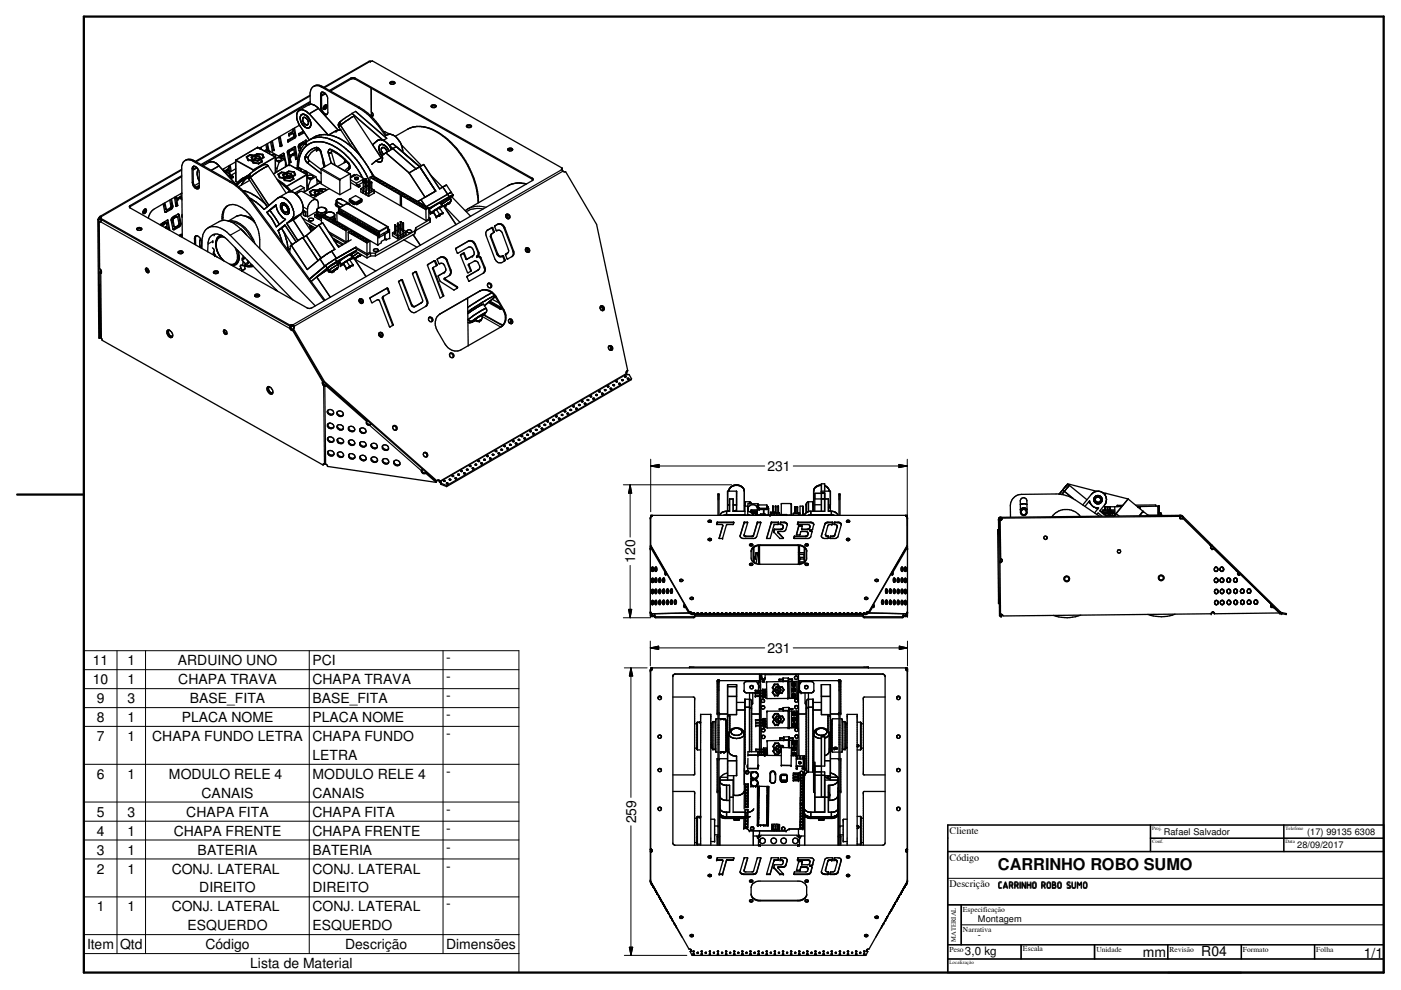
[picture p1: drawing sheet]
<svg xmlns="http://www.w3.org/2000/svg" width="297mm" height="210mm" viewBox="0 0 297 210" stroke-linecap="round" stroke-linejoin="round" font-family="sans-serif">
<defs><g id="words">
<text font-size="3.5" x="211.6" y="184.5">CARRINHO ROBO SUMO</text>
<g font-size="3">
<text x="162.7" y="99.9">231</text>
<text x="134.7" y="119.4" transform="rotate(-90 134.7 119.4)">120</text>
<text x="19.7" y="141.1">11</text>
<text x="27" y="141.1">1</text>
<text x="37.7" y="141.1">ARDUINO UNO</text>
<text x="66.2" y="141.1">PCI</text>
<text x="94.6" y="140.4">-</text>
<text x="162.7" y="138.4">231</text>
<text x="19.7" y="145">10</text>
<text x="20.5" y="149.1">9</text>
<text x="27" y="149.1">3</text>
<text x="27" y="145">1</text>
<text x="37.8" y="145.1">CHAPA TRAVA</text>
<text x="40.3" y="149.1">BASE_FITA</text>
<text x="66.2" y="145.1">CHAPA TRAVA</text>
<text x="66.2" y="149.1">BASE_FITA</text>
<text x="94.6" y="144.4">-</text>
<text x="94.6" y="148.5">-</text>
<text x="20.5" y="153.1">8</text>
<text x="27" y="153.1">1</text>
<text x="38.6" y="153.1">PLACA NOME</text>
<text x="66.2" y="153.1">PLACA NOME</text>
<text x="94.6" y="152.5">-</text>
<text x="20.5" y="157.1">7</text>
<text x="27" y="157.1">1</text>
<text x="32.3" y="157.1">CHAPA FUNDO LETRA</text>
<text x="66.2" y="157.1">CHAPA FUNDO</text>
<text x="66.2" y="161.1">LETRA</text>
<text x="94.6" y="156.5">-</text>
<text x="20.5" y="165.1">6</text>
<text x="27" y="165.1">1</text>
<text x="35.8" y="165.1">MODULO RELE 4</text>
<text x="66.2" y="165.1">MODULO RELE 4</text>
<text x="94.6" y="164.5">-</text>
<text x="20.5" y="173.1">5</text>
<text x="27" y="173.1">3</text>
<text x="39.5" y="173.2">CHAPA FITA</text>
<text x="42.8" y="169.2">CANAIS</text>
<text x="66.2" y="169.2">CANAIS</text>
<text x="66.2" y="173.2">CHAPA FITA</text>
<text x="94.6" y="172.6">-</text>
<text x="20.5" y="177.2">4</text>
<text x="27" y="177.2">1</text>
<text x="36.8" y="177.2">CHAPA FRENTE</text>
<text x="66.2" y="177.2">CHAPA FRENTE</text>
<text x="94.6" y="176.6">-</text>
<text x="134.9" y="174.6" transform="rotate(-90 134.9 174.6)">259</text>
<text x="20.5" y="181.2">3</text>
<text x="20.5" y="185.2">2</text>
<text x="27" y="181.2">1</text>
<text x="27" y="185.2">1</text>
<text x="36.4" y="185.2">CONJ. LATERAL</text>
<text x="41.9" y="181.2">BATERIA</text>
<text x="66.2" y="181.2">BATERIA</text>
<text x="66.2" y="185.2">CONJ. LATERAL</text>
<text x="94.6" y="180.6">-</text>
<text x="94.6" y="184.6">-</text>
<text x="42.2" y="189.2">DIREITO</text>
<text x="66.2" y="189.2">DIREITO</text>
<text x="20.5" y="193.2">1</text>
<text x="27" y="193.2">1</text>
<text x="36.4" y="193.3">CONJ. LATERAL</text>
<text x="39.7" y="197.2">ESQUERDO</text>
<text x="66.2" y="193.3">CONJ. LATERAL</text>
<text x="66.2" y="197.2">ESQUERDO</text>
<text x="94.6" y="192.6">-</text>
<text x="18.5" y="201.3">Item</text>
<text x="25.5" y="201.3">Qtd</text>
<text x="43.6" y="201.3">Código</text>
<text x="73.2" y="201.3">Descrição</text>
<text x="94.6" y="201.3">Dimensões</text>
<text x="242.3" y="202.9">mm</text>
<text x="254.7" y="202.6">R04</text>
<text x="289.1" y="203.2">1/1</text>
<text x="53" y="205.3">Lista de Material</text>
</g>
<text font-size="2.5" x="204.6" y="202.4">3,0 kg</text>
<text font-size="2.2" x="211.6" y="188.4">CARRINHO ROBO SUMO</text>
<g font-size="2.1">
<text x="201.3" y="176.7">Cliente</text>
<text x="201.3" y="182.6">Código</text>
<text x="201.3" y="188">Descrição</text>
</g>
<g font-size="2">
<text x="246.8" y="177.1">Rafael Salvador</text>
<text x="275" y="179.9">28/09/2017</text>
<text x="277.2" y="177.1">(17) 99135 6308</text>
<text x="207.3" y="195.4">Montagem</text>
<text x="207.3" y="198.8">-</text>
</g>
<g font-size="1.6">
<text x="204.2" y="193.3">Especificação</text>
<text x="204.2" y="197.6">Narrativa</text>
<text x="201.3" y="201.8">Peso</text>
<text x="216.9" y="201.6">Escala</text>
<text x="232.4" y="201.8">Unidade</text>
<text x="248" y="201.8">Revisão</text>
<text x="263.5" y="201.8">Formato</text>
<text x="279.1" y="201.8">Folha</text>
</g>
<text font-size="1.4" x="202.6" y="199.6" transform="rotate(-90 202.6 199.6)">MATERIAL</text>
<g font-size="1.1">
<text x="244.3" y="176">Proj.</text>
<text x="244.3" y="178.8">Conf.</text>
<text x="272.5" y="176">Telefone</text>
<text x="272.5" y="178.8">Data</text>
<text x="201.3" y="204.4">Localização</text>
</g>
</g></defs>
<g fill="none" stroke="#000" stroke-width=".28">
<path d="M66.5 18.3l.3-.1a1.65 1.65 0 0 1 1.4 .3l7.8 4.4a15.9 15.9 0 0 1 5.7 5.9M68.2 19.7v3.2a1.53 1.53 0 0 0 1.1 1.4M68.2 19.6v.1M68.3 19.5l-.3 .4v3.1l.3 .8M68.3 19.5l.6 .2M68.3 19.5l-.1 .1M68.9 19.7l.6 1v3.3l-.2 .3M68.9 19.7l-.7 .5M69 19.9l-.8 .5M69.8 19.2l4.7-2.7h.7l37.7 21.3 .1 .3M70.1 19.3l4.2-2.5 .5-.1 .5 .1 37.7 21.3M78.5 13h.1"/>
<path d="M78.7 18.7v5.8M78.9 13h-.7l-9.5 5.5M78.9 12.9l40.3 22.7M78.9 12.9v.1M82.7 17.4l.7-.1 .2 .1 .1 .3-.3 .2h-.4l-.2-.1zM82.7 17.7l.3-.2 .7 .2M38.5 37.5l-11 6.4M38.5 37.3l-11 6.3v.3M38.5 35.9l-17.3 10M39.5 33.9l-.2 .1M39.5 33.9l1.2 .1 8.1 4.6a13.5 13.5 0 0 1 4.2 3.9l15.7 21.3M41.1 35.2a1.48 1.48 0 0 1 1.1 1.4v3.1l-.1 .2"/>
<path d="M41.1 35.2l-.3 .1-.1 .5 .1 2.9a1.22 1.22 0 0 0 1.3 1.3v-.1M41.1 35.2l-.2 .4 .1 3.1 .3 .8 .4 .4M41.7 35.4l-.8 .5M41.7 39.9l.3 .1M41.8 35.6l-.9 .5M42 35.9a2.69 2.69 0 0 0 .2 2.5M42.1 39.9l-.1 .1M42.2 39.8l-.2 .2M42.2 39.3l-.6 .5M42.2 39.5l-.5 .4M42.2 38.8l-1 .6M43.1 35.1l1.3-.7a1.73 1.73 0 0 1 2 .8"/>
<path d="M46.4 35.2l3.8 4.1M46.4 35.2l-1.6 .9M47.3 35.9v.2M47.4 36.2h.1M47.4 35.8l.1 .4M47.5 36.2l1.2 .7M48.2 36h.1M48.2 35.9v.1M48.3 35.8h.1M48.3 35.8l-.6 .4 .5-.2M48.3 35.8l.1 .3M48.4 36.1h.1"/>
<path d="M48.4 36.1l-.5 .3M48.4 35.2l.3 1.3M48.6 37.3h.1M48.6 37.3v.1M48.6 37.3l.3-.1 .3 .2-.1 .1M48.6 37.4l.5 .1M48.6 36.9h.1M48.6 35.1l.2 1.3M48.7 36.9h.1M48.7 37h.1M48.7 36.9v.1l.7 .5-.3 .3-.4-.2M48.8 35l.2 1.3"/>
<path d="M49.9 34.3l-2.7 1.6M50 34h.1M50 35.8l-1.6 .9M50 34v4.5l.4 .2M50 36.6l-1 .6M50.5 39l-.3 .3M50.6 38.5l-.6 .6M51 38.5l-.5 .5M51.2 38l-.7 .5M51.6 38.1l-1.1 .9M51.9 37.6l-.4 .2M52.1 37.8l-1.1 .7"/>
<path d="M52.2 37.5l.5-.1-1.6 .6M52.2 37.8l-.7 .8-.3 .6M52.4 33.3l.3 .6M52.7 33.9h.1M52.7 37.8v.1M52.7 37.7l-.8 .2-.9 .6M52.7 37.9l3.6 5.4M52.8 37.1l-1.5 .8M52.8 37.1l-.1 .7M53 38.2l-2.4 1.4M53 32.8h.1M53 32.8l-.8 .5 .3 .7 .8 .1v-.1l-.6-.1"/>
<path d="M53 32.8l.9 .1h-.9l-.6 .4M53 36.8v.5l.1 .3M53.1 37.6l3.9 6M53.1 37.6l-.4 .3M53.4 33.4l.2 .4M53.5 34h.1M53.5 34.1l.3 .4M53.5 34.1l-.1 .1M53.8 33.1h.1M53.8 33.1l-.5 .2 .2 .6 .1-.1-.2-.4M53.8 33.1l-.4 .3M53.8 34.5l1 .1"/>
<path d="M53.9 34h.1M53.9 34l.7 .1M53.9 33.1l.2 .5M54.1 33l-.2 .1M54.1 33l.2 .6M54.1 33.6h.1M54.1 33.6l-.6 .4M54.2 33h.1M54.2 33l.7 .1zM54.2 33l.7 .1M54.3 33.5l1 .2M54.3 33.5v.1"/>
<path d="M54.5 32.6h.1M54.5 32.6l-.5 .3 .6-.2 .9 .1 .3 .6M54.5 32.6l1.2 .1M54.5 32.6l1.2 .2M54.6 31.2h.1M54.6 31.2l3.7 2.1M54.6 31.2l-4.6 2.8M54.8 34.6h.1M54.9 33.2l.2 .4h.2M55 31.4h.1M55 33.2h-.1M55 33.1l.3 .5"/>
<path d="M55 33.1l-.1 .1M55 33.1v.1M55 33.2l.3 .4M55.1 33.8l.1 .1M55.1 33.8h.1l-.5 .4-.9-.2h.1M55.1 33.8l-.5 .3M55.2 31.4h.1M55.2 31.3h.1M55.2 31.4l-.1 .1M55.2 31.3v.1M55.3 33.7h-1l-.8 .3M55.4 33.7h.1"/>
<path d="M55.4 33.7l-.1 .1 .2 .4M55.4 33.7l.2 .6-.7 .4-1.3-.2-.2-.3M55.4 31.2l-.1 .4M55.5 34.2h.1M55.5 34.2l-.7 .4M55.7 32.7l.3 .7M55.7 32.7v.1M55.7 32.8l.3 .6M55.8 33.4l-.4 .2 .1 .1 .5-.3M55.8 33.4l-.4 .3M56 32l.5-.3 3.8 2.1M56.2 32.1a.53 .53 0 0 1 .6-.2 .53 .53 0 0 1 .3 .6v.1"/>
<path d="M56.4 30.6l.2 1.1M56.6 30.5l.2 1.4M56.7 30.4l.3 1.6M56.9 35.2l-1.6 .8-2.2 1.6M56.9 35.2h.1M56.9 35.2l-.1-.1a1.37 1.37 0 0 0-1.7 .3l-1.3 .8-1 .9M56.9 35.2l3.8 5.7M57.4 30.1l.3 1.9 .4-.3M57.5 32.8a.51 .51 0 0 1 .6-.1 .51 .51 0 0 1 .3 .5l-.1 .1M57.6 30l.3 1.6M57.7 29.8l.4 1.9M57.9 31.7l-.2 .1"/>
<path d="M57.9 31.6v.1M58.1 31.7h.1M58.3 33.3h.1M58.4 33.3h.1M58.4 34l.8 .4M58.4 33.3v3.3M58.4 35.6l.3 .1M58.6 33.6a.8 .8 0 0 1 1.1 .2 .83 .83 0 0 1-1.2 .1zM58.7 38l1.6 1.1 1.5 1.4M58.7 35.7v.7M58.8 34.1h.5M58.9 37l.3 .7 .8 .1"/>
<path d="M59 38.4l2.5 2.2 2.3-1.2 .7 .4M59 29.1l.4 2 .3-.2M59.1 37h.1M59.1 37l.2 .6M59.2 34.4l-.5 1.3M59.2 29l.4 1.7M59.3 37.6l.7 .1M59.4 28.9l.4 1.9M59.6 30.7h.1M59.6 30.7l-.3 .2M59.7 36.5l-.8 .5M59.7 36.5l.9 .1"/>
<path d="M59.7 36.5h.1M59.7 30.9h.1M59.8 30.8h.1M59.8 30.8l-.1 .1M59.9 33.1l.1 .6M59.9 33.1l-.3-.2-.4 .3M59.9 33.1l-.5 .2M60 37.7v.1M60 32.5l.2 .1 .5 2.3M60 32.5l.4 1.4M60 32.5l-.9 .6M60.1 37.1h.1"/>
<path d="M60.3 37.8h.1M60.3 33.8l.2 .6v.9M60.3 33.8l-1.1 .6M60.3 37.8l.1 .4M60.3 37.8h-.2l.2 .5 1.2 .1 .8-.4M60.4 36.7h.1M60.4 36.7l-.5 .3 .3 .6 .1-.1-.2-.4M60.4 36.7l.1 .1-.4 .3M60.4 38.2l1.1 .2M60.4 36.7l-.5 .4M60.5 37.6v.1M60.5 37.6l-.1 .1"/>
<path d="M60.5 37.6l.8 .2M60.5 37.7h-.1M60.5 37.7l.8 .1M60.6 36.6h-.9l-.6 .4M60.7 36.7h.1M60.7 34.9h.1M60.7 36.7h-.1l.2 .6M60.7 36.7l.3 .6M60.7 36.7l-.1 .1M60.7 34.9l-.2 .2M60.8 37.3l-.6 .4 .7-.4 1.1 .1-1-.1M60.8 37.3l-.6 .4"/>
<path d="M60.9 36.7l.7 .1zM60.9 36.7h.1M61 37.3h.1M61 37.3l.9 .1M61 30.1h.1M61.2 36.3l-.5 .3 .6-.2 1 .1 .2 .6M61.2 36.3l1.2 .1M61.2 36.3h.1M61.2 36.3l-.5 .3M61.3 34.9h.1M61.3 28.7h.1M61.3 37.8h.1"/>
<path d="M61.3 34.6h.1M61.3 34.9l3.8 2.1M61.3 34.9l-3.3 2M61.5 38.3v.1M61.6 32.9h.1M61.6 37l.1-.1 .3 .4h-.2zM61.6 32.9v.3M61.6 33.2h.1M61.7 36.9h.1M61.7 36.9l-.1 .1M61.8 37.5h.1M61.8 37.5l-.5 .3"/>
<path d="M61.9 37.5l-.5 .3-1-.1M61.9 28.2h.1M61.9 37.5l.2 .4M61.9 28.2l-.6 .4M61.9 28.2l.3 .1M62.1 31.6h.1M62.1 31.6l-1 .6 .4 2-.2 .2M62.1 37.4l-.2 .1M62.1 37.4l.2 .6M62.1 27.3v.6l-.9 .5 .1 .3M62.1 37.5h-.2M62.1 37.4v.1"/>
<path d="M62.1 37.5l.2 .5M62.1 31.6l.2 .1M62.1 32.7l-.5 .3M62.1 32.6v.1M62.1 32.7h.1M62.1 37.9l-.6 .5M62.1 37.9v.1M62.2 28.3h.1M62.2 28.3l.1 .7-1.3 .7v.4M62.2 28.3l-.9 .4M62.3 32.5h.1M62.3 31.7l.4 2.1 .3-.1-.4-2.5-.1-.1-1.5 .8-.1 .2 .4 2.5"/>
<path d="M62.3 31.7l-1 .6 .4 2-.4 .3M62.3 32.5v.3M62.3 27.3l.2 1.6-1.5 1M62.3 32.5l-.7 .4M62.3 32.8h.1M62.3 32.8l-.7 .4M62.4 36.4h.1M62.4 36.4l.2 .7-.5 .2 .4-.2M62.4 27.1l.3 1.9-1.6 1.1M62.4 31.1l.4 2.3-.2 .3M62.5 37.1h.1M62.7 35.7l.5-.3 3.8 2.1"/>
<path d="M62.9 35.8l.6-.1 .3 .2v.3M63.3 34.3l-.1 1.1M63.4 33.8l-.1 1.1M63.4 32h.2M63.5 26.5l-8.5 4.9M63.7 25.2l.1 .4M63.7 25.1l.1 .6M63.7 31.8l-.3 .2M63.8 24.6l-.1 .3M63.8 25.8l.3 .5M63.8 30.4v.2a.51 .51 0 0 0-.3 .4 .51 .51 0 0 0 .3 .5M63.8 25.9l.1 .2"/>
<path d="M63.9 30.3h.1M63.9 30.3v.4a.42 .42 0 0 0-.2 .4 .42 .42 0 0 0 .2 .4M63.9 26l.3 .4M63.9 30.3l-.4 .2-.3 .5 .2 1M64 32.1l-.6 1.8M64 26.3l.3 .3M64.2 30.1h.1M64.2 25.5l.1 .3M64.2 36.5h.7l.2 .2-.1 .3M64.2 30.1v.5l.4-.2M64.2 30.4l.1-.2 .3 .2M64.2 26.5l.7 .6"/>
<path d="M64.2 31.7l-.7 1.7M64.3 25.8a.84 .84 0 0 0 .9 .6M64.3 25.8v.1M64.3 24.2l.3 .1M64.3 26.5l.3 .4M64.3 27.8l-1 .6 .1 .3 1.2-.6M64.3 26l.7 .5M64.4 27.9l-1.1 .6M64.5 31.4l-.3 .4M64.5 39.8v1.1M64.5 39.8l-2 1.1M64.5 26.8l.6 .3"/>
<path d="M64.6 30.4h.1M64.6 24.9l.5 .4M64.7 33.2l.4 .2 .2-.1M64.7 33.2l.1 .8 .4 .6M64.7 36.2l.3 .2M64.7 29.8l.1 .4M64.8 24.4l.3 .2M64.8 27l.4 .1M64.8 31.1l-.3 .3M64.8 30.3a6.6 6.6 0 0 0-1.8 5.2M64.9 24.4l-.9-.1-.3 .3M64.9 30.3l.1 .6 .6-.4"/>
<path d="M65 36.4h.1M65 30.1l-.1-.4-.7 .4M65 24.6l.4 .3M65.1 37h.1M65.1 24.6a.76 .76 0 0 0-.8-.4 .76 .76 0 0 0-.6 .6l.1 1.1M65.1 37v3.3M65.1 39.3l.3 .1M65.1 37.7l.8 .4M65.1 25.3l.2 .4M65.2 37.4a.67 .67 0 0 1 .6-.3 .67 .67 0 0 1 .6 .4l-.2 .2a.67 .67 0 0 1-1-.3zM65.2 24.8l.4 .5M65.2 25.4l-.6-.5h-.2l-.2 .2 .1 .7"/>
<path d="M65.2 34.6l2.9 2.2M65.3 33.3l.1 .5 .2 .3M65.3 25.6l.1 .4M65.4 24.9l.5 1.1v.4l-.2 .6M65.4 24.9l.4 .8M65.4 25.8l-.1 .6M65.4 39.4v.8M65.4 26.1l-.3 .4M65.5 27.1h-.1M65.6 37.8h.4M65.6 24.1a2.2 2.2 0 0 0-2-.8 1.96 1.96 0 0 0-.3 2.8l2.3 3.6M65.6 24.1l4 4.5"/>
<path d="M65.6 34.1l2.5 1.8M65.6 34.1l-.4 .5M65.7 29.6a6.3 6.3 0 0 1 6.2 .9 18.2 18.2 0 0 1 6.5 8.2M65.7 29.6l-.8 .7M65.7 29.6a5.9 5.9 0 0 1 7.1 .2 17.5 17.5 0 0 1 6.2 7.5M65.7 27l-.3 .1h-.5M65.7 21.8l-22.9 13.2M65.7 21.5l-23.1 13.4M65.7 20.2l-24.3 14M65.8 22.1l-.1-2.2a1.67 1.67 0 0 1 .8-1.6 1.67 1.67 0 0 1 1.9 .1l7.8 4.3a18.9 18.9 0 0 1 5.8 6M65.8 25.7l.1 .9M65.8 25.8l.1 .2"/>
<path d="M65.9 26.5l-.1 .3M65.9 38.1l-.5 1.3M66.1 30.3l-.4 .1M67 37.5l.2 .6v1M67 37.5l-1.1 .6M67 31.3l.1 .2a.87 .87 0 0 1 .8 .7M67 31.3a3.4 3.4 0 0 0-2.3 1.9M67 31.3a1.1 1.1 0 0 1 1.1 1M67.1 30.1l-.8 .1M67.2 31.6l-.1 .4 .5-.3M67.2 38.1l.7 .6M67.2 38.2l.7 .5"/>
<path d="M67.4 31.5h.1M67.4 31.5a3.4 3.4 0 0 0-2.1 1.8M67.5 31.5h.1M67.5 23a1.89 1.89 0 0 0-2.1-.8l-1.9 1.2M67.5 23l4.2 4.6M67.5 23l-1.9 1.1M67.9 32.2l.2 .1M67.9 32.2l.9 3.1M68 30.1h.4M68 38.7h.1M68 38.7l-3.5 2M68.1 35.9v3.1l1.7 1"/>
<path d="M68.1 32.3l.8 3M68.1 35.9l.1-.2 2.1-1.1 3.9 2.3M68.5 34.2l.2 1.2M68.6 24.1l.4 .2h.3M68.6 30.1l2.4 1M68.9 22.3l-.3 .3v.5M68.9 22.3l-.4 .6M68.9 22.3h.1a.4 .4 0 0 1 .4 .3 .4 .4 0 0 1-.3 .4l-.2 .2-.3-.1M69.1 22.2l-.1 .5-.4 .4M69.3 30.3a4.2 4.2 0 0 0-4.9 1.2M69.6 32.5l.6 2.1M69.8 30.5l.4 .2a13.3 13.3 0 0 1 4.1 3.2"/>
<path d="M70.2 31.7h-.4l-.2 .8M70.2 31.7a9.9 9.9 0 0 1 3.9 3.3l.1 .6-.1 .3M70.2 31.7l.2 .2M70.3 32.3l.7 2.7M70.3 32.3l-.7 .2M70.3 31.9h.1M70.3 31.9v.4M70.4 31.9l2.2 1.5 1.2 1.2M71.2 31.2l1.4 1 1.3 1.2M71.2 27.8l-1.4 .8M71.2 27.8h.1M71.3 27.7h.1"/>
<path d="M71.7 27.6l-.5 .2M71.8 26.9l.5-.5 2.7-1.8 5.8 8.8M71.8 26.9l3 4.5M72 38.1l2.3-1.2v3.1l-2.3 1.3zM72.2 25.7l-.2 .3 .1 .4 4.6 7M72.2 27.5l-.5 .1M72.3 27.6l-1.1 .2M73.1 33.9l-.1 .6M73.2 34.4l.3-.2zM73.2 34v.4M73.4 34.2l-1.8 1.1M73.8 34.6l.3 .7"/>
<path d="M73.8 34.5v.1M74.1 35.9l-.1-.3 .1-.3-1 .9M74.1 35.9l-.7 .5M74.2 33.8l.9 1 1.5 2.3M74.3 37.7l1.3-.7 1.6 .9M74.3 38.1l1.3 .8M74.3 37.6h.2M74.3 38.7l1.8 1M74.6 30.3h.1M74.6 24l-1.8 1.3-.9 .7a.68 .68 0 0 0-.1 .9M74.6 24l6.6 5.8M74.6 24l.8-.4 6.6 5.7-.8 .5"/>
<path d="M74.8 34.4l.7 1M74.9 37.3v.1M74.9 37.3h.1M75.2 37.8l.3 .2 .4-.2M75.2 37.2l-.3 .1M75.3 37.1l-.2-.1-.8 .5M75.6 38.9v.4M75.6 39.3l.3-.2 .4 .3M75.6 39.3l.5 .2M75.9 35.9l.3 .6M75.9 37.7l-.5-.1-.2 .2M75.9 37.7l-.1 .4h-.4l-.2-.3"/>
<path d="M76.1 39.5v.2M76.2 36.6l.4 .5M76.3 39.4l-.2 .1M76.3 39.4l-.2 .3M76.6 37.1l.3 .6M77 38.5h.1M77 38.7h.1M77 38.7l-1 .5M77 38.5v.2M77 38.3h.1M77 38.3v1.7h.2M77 39.7l-.5 .3v.7l.4 .2"/>
<path d="M77 38.3l.2-.1v1.8M77 38.3h.2M77.2 38.7l.3 .2M77.2 38.4h.1M77.2 38.6l.3 .1M77.2 38.2l.3 .2M77.2 37.9v.5M77.2 37.9l-1.6 1M77.2 38.4l.3 .1M77.5 38.9h.1M77.5 39.4l-.3 .2M77.5 38h.2"/>
<path d="M77.6 38.6v.1M77.6 38.6v1.8M77.6 38.5l.2 .1M77.6 38.7h.1M77.6 37.9h-.1l.1 1.9M77.6 37.9l.1 .1M77.6 38.5v.1M77.7 38v.5M77.7 38.5l.4 .2M77.8 39.4h.1M77.8 39.4l.3 .1M77.8 38.6v1.8h-.2"/>
<path d="M77.8 38.6l-.1 .1M78.1 39.3l-.3 .1M78.1 38.4l.2-.1h-.2v1.7M78.1 38.9h.2l.1 1.8h-.2M78.1 38.9l.1 1.8M78.3 38.3v.6h-.2M78.3 38.8l.1 .1M78.3 39.7h.1M78.3 39.2h.1M78.3 39.7l.4 .2M78.4 24.4h.1M78.4 37.6v2.2"/>
<path d="M78.4 37.6l6.5 3.7M78.5 36.2l.8 1.2M78.6 24.5h.5M78.6 37.6l.5-.3 .5 .3-.5 .3zM78.7 38.7h.1M78.7 23.7l.4 .6-.2 .3M78.8 38.7h.1M78.8 38.7l-.1-.1v1.8M78.8 38.7v1.7h-.1M78.9 24.6h.1M78.9 24.6l-.2 .1M79 37.3l6.5 3.6"/>
<path d="M79 37.3l-.6 .3M79.1 37.3v.6M79.2 38l.6-.3 .4 .3-.5 .3zM79.8 34.1l-1 .7M79.8 37.7v.6M79.9 38.4l.4-.3 .6 .3-.6 .3zM80 29.8a1.78 1.78 0 0 1 2.3 .8l.7 1.1-.5-.8M80 29.8l-1 .9M80.3 31.7l.4 .9M80.3 38.1l.1 .6M80.4 31.9l.3 .7M80.5 30.8l-.2 .5"/>
<path d="M80.6 30.7l-.3 .5v.5M80.7 32.6l.3 .4M80.9 32l.5 .7M80.9 30.6l-.3 .1M80.9 31.4v.6l.1 .3M80.9 31.4v.1M81 31.3l-.1 .1M81 38.4l.5 .3-.5 .3M81 38.4l-.5 .3 .5 .3M81 38.4v.6M81 30.6h.2M81.1 33.3l-1.3 .8"/>
<path d="M81.1 30.6l.5 .2 .5 .5M81.1 30.6l-.5 .1M81.1 31.3h-.1M81.2 31.2l.5 .3 .4 .7M81.2 31.2l-.2 .1M81.2 31.2l-.1 .1M81.2 29.8a1.07 1.07 0 0 0-1.2 0M81.2 30.7l.9 .6M81.3 31.3l.5 .4M81.3 27.9l1.3 .5M81.5 28.9a1.9 1.9 0 0 1 3 .8 4.2 4.2 0 0 1 .9 2.5M81.6 38.8v.6"/>
<path d="M81.6 38.8l-.5 .3 .5 .3M81.6 38.8l.5 .3-.5 .3M81.8 32.4l-.8 .6a.81 .81 0 0 1-.1 1.2 .81 .81 0 0 1-1.1-.1M81.8 32.4l2.2-1.3 5 4.2M81.8 32.4l4.9 4.3M82.1 31.3l.4 .7M82.3 39.2v.6M82.3 39.2l.5 .3-.5 .3M82.3 39.2l-.6 .3 .6 .3M82.5 30.9l.8-.5 5.7 4.9M82.5 30.9l5.7 4.9 .8-.5M82.9 39.5l-.5 .3 .5 .3"/>
<path d="M82.9 39.5l.5 .3-.5 .3M82.9 39.5v.6M83.5 39.9v.5M83.8 28.9l2.6-1.5a4.8 4.8 0 0 1 2.8-.6 12.5 12.5 0 0 1 8.3 5.5 18.5 18.5 0 0 1 4 10.7M85.1 30.7l4.3 4.4M86.7 36.7l3.4 5.1 2.3-1.3M89 35.3l-2.3 1.4M89 35.3l3.4 5.2M89 35.3l.8-.4 3.4 5.1 .7-.3M91.2 37l2.6 2.7M91.5 22.3l.6-.1 .4 .3-.3 .3h-.5l-.3-.2zM92.4 22.6h.1"/>
<path d="M92.4 22.6l-.5-.2-.4 .2M93.9 39.7l.8-.4 1 1.5M93.9 39.7l1.3 2M99 26.9l.4-.2 .5 .2M99 26.5a.61 .61 0 0 1 .9 .3l-.3 .3h-.4l-.3-.3zM107.7 31.8a.78 .78 0 0 1 1 0M107.7 31.5l.7-.1 .3 .3a.52 .52 0 0 1-.6 .3 .52 .52 0 0 1-.4-.5zM111.6 39a5.1 5.1 0 0 0-3.9 .4l-9.1 5.3M113 38.1l-47.3 27.3h-.5l-37.7-21.5M119.1 36l.5 .4h.3l6.6 11.2 6.6 31M119.2 35.6l-.1 .4M20.7 46.5l.3 25.2 .1 .1"/>
<path d="M20.7 46.5l.2 .2M20.9 46.7l.2 25.1M21 46.2h.1M21 46.2l.2 .1M21 46.2l-.3 .3M21 47l.1 10 .3 .3M21 47h.3M21.2 46.3h.1M21.2 57.7l.2 .2M21.2 57.7l.2 13.9M21.2 45.9l.2 .1M21.2 45.9l-.2 .3"/>
<path d="M21.2 45.9l.2 .2M21.2 46.2v.2l40.3 22.8M21.2 46.2l40.3 22.8M21.2 46.2l-.3 .5M21.3 47h.1M21.4 46.1h.1M21.4 57.4l.1 .1M21.4 57.4l-.2 .3M21.4 46.9l-.4 .1M21.4 46.9l-.1 .1M21.4 46.1l-.1 .1M21.4 46h.1"/>
<path d="M21.4 57.3l.1 .4M21.4 57.3v.1M21.4 46l-.2 .2M21.5 57.7h.1M21.5 57.5h.1M21.5 57.7l-.1 .2M21.5 46.6l-.1 .3M29 48.5a.73 .73 0 0 1 1.1 0 .56 .56 0 0 1-.6 .4 .56 .56 0 0 1-.5-.4zM29.9 48.6h.1M29.9 48.6l-.6-.1-.3 .2M29.9 48.6l.1 .1M30.6 44.4l-.3 .6"/>
<path d="M30.8 44.3a.46 .46 0 0 1 .3 .5 .46 .46 0 0 1-.3 .4l-.2 .1a.52 .52 0 0 1-.3-.5 .52 .52 0 0 1 .3-.4M30.8 44.3l-.2 .1M30.8 44.3v.5l-.5 .4M30.9 56.9a.58 .58 0 0 1 .6 .3 .58 .58 0 0 1 0 .6 .67 .67 0 0 1-.6-.9zM31.1 56.9l.1 .5M31.2 56.9v.5M31.2 57.4l.4 .3M34.5 47.5h.1M34.5 47.5l-.3 .3M34.5 47.3v.2M34.6 47.2h.1M34.6 47.2v.4l-.2 .3"/>
<path d="M34.6 47.2l-.6 .5M34.6 47.5h.1M34.8 43.1l.2 1.2 .3 .2M34.9 47.5h.1M34.9 47.5l-.1-.5 .8-.3 .4 2.2M34.9 48.2l.4-.2v.4M35 43l.3 1.5M35 44.9h.1M35.1 48.1v.2M35.3 47.2l.2 1.4M35.3 47.2h-.3l-.2 .1M35.3 47.2l-.4 .3"/>
<path d="M35.3 44.5h.1M35.3 48.4v.1M35.4 46.7l.4 2M35.4 44.4v.1M36 42.4l.2 1.5-.8 .5M36.2 42.3l.2 1.3v.4l-1.4 .9M36.4 42.2l.2 1.8-.3 .4-1.1 .6h-.2l-.4-1.8M36.8 45.9l-.3 .8 .3 1.3 .2 .1M37 46.1l-.1-.3-.6 .7 .4 2.1M37 46.2l-.3 .5 .3 1.4M37 46.1v.1M37.2 45.8h.1"/>
<path d="M37.2 45.8l.1 .3 .1-.1 .3 .1 .2 1.4a.48 .48 0 0 0-.2 .7M37.2 41.7l.3 1.7M37.2 45.9l.4 .1M37.3 48.3h.1M37.3 48.3l-.6 .3M37.3 48.1v.1M37.3 48.2h.1M37.3 48.2v.1M37.4 41.6l.3 1.9-.3 .3-.4-2M37.4 48v.4l-.6 .3-.1-.1M37.4 48l-.4 .1M37.4 48h.1"/>
<path d="M37.5 48.3v.1M37.5 43.4h.1M37.5 43.4l-.2 .2M37.6 42h.1M37.6 42l.1 .3M37.7 42.3h.1M37.7 48.2v.1M37.7 47.8h.1M37.8 53.4a.72 .72 0 0 1 .8-.1l.2 .2a.58 .58 0 0 1-.5 .3 .58 .58 0 0 1-.5-.4zM37.8 45.4l-.6 .3M37.8 45.4l.4 1.9-.2 .5-.4 .2M37.8 45.4l.2 .2 .4 1.8a.9 .9 0 0 1-.7 .9"/>
<path d="M38.1 41.8h.1M38.1 41.7v.1M38.1 41.8l-.5 .4M38.3 49.7v.3M38.3 42h.1M38.3 42v-.3l-.7 .3M38.3 42l-.6 .3M38.4 41.1l.2 1.3M38.4 49.7h.1M38.4 49.7v.2M38.4 49.7l-.3 .3M38.6 41l-5.9 3.3a2.76 2.76 0 0 0-1.2 2"/>
<path d="M38.6 45.5v.6M38.6 50.3l-.1-14.6a1.68 1.68 0 0 1 .8-1.7 1.68 1.68 0 0 1 1.9 .1l7.8 4.4a14.8 14.8 0 0 1 4.3 3.9l15.6 21.3M38.6 53.5h.1M38.6 49.8l-.4 .3M38.6 50l-.2 .2M38.7 53.6l-.6-.2-.3 .2M38.7 53.5v.2M38.7 53.6h.1M41.6 50a1.41 1.41 0 0 1 1.2 1.2v1.5v-1.8a2.61 2.61 0 0 1 2.2-2.9 5.1 5.1 0 0 1 3.8 1.9l13.3 13.7M41.6 50l-.4 .5 .1 1.3M41.6 50l-.2 .3 .1 1.6M42.5 50.6l-.2 .6 .2 1.3"/>
<path d="M44.1 48.3l2.3-1.3a3.6 3.6 0 0 1 4 1l.7 .6M45 52.5l.5 .7-.2 .2M45.1 51.4h.1M45.1 51v.4M45.3 53.7h.1M45.3 57.7a.63 .63 0 0 0 1 .1M45.3 57.7l.1-.2 .6-.1 .3 .4M45.3 53.7l.2 .5M45.3 57.7h.1M45.3 53.4l.5 1M45.3 53.4v.3M45.5 54.2h.1"/>
<path d="M45.5 49.7l-.1 .3M46 54.5h.1M46.1 57.7h.1M46.1 54.5v.1M46.2 57.7h-.5l-.4 .1M46.2 57.7l.1 .1M46.9 49.9a1.85 1.85 0 0 0-2 0 1.85 1.85 0 0 0-.8 1.8l-.1 1.7M46.9 49.9a1.58 1.58 0 0 0-1.1 2 5.3 5.3 0 0 0 1.6 3.4M46.9 49.9l1.2 .8 10.7 11M47.1 50l-.8 .3-.2 .4-.3 .7v.9l.8 2 .7 .9M47.1 46.8a2.82 2.82 0 0 1 1.6-3.4 4.3 4.3 0 0 1 4 1.9 9.1 9.1 0 0 1 2.4 5.5v1.9M48.3 43.6a3 3 0 0 0-1 3.1"/>
<path d="M48.4 46.9l1.7-1a3 3 0 0 1 3.4 .7l.5 .5M50.5 53.1l.2 1.7M50.7 54.7a1.49 1.49 0 0 1-1.8 1.4M50.7 54.8a1.45 1.45 0 0 1-1.5 1.5M50.9 56.4l.2 .4M51 48.5l1.3 1.4M51.1 56.8l-.4 .3M51.1 56.8l.2 .5M51.1 48.6l1 1M51.1 48.6l15.7 16.3M51.3 56.3l-.4 .1M51.3 57.3h.1"/>
<path d="M51.3 55.2l.3 .3M51.3 56.3h.6M51.3 57.3l-.1 .1M51.3 56.3l-.2-.1-.2 .2M51.5 40.4a10.2 10.2 0 0 1 4.8 2.9M51.5 54.2l.1 .5M51.6 55.5l.4 .4M51.6 55.5l-.3 .8M51.6 54.7h-.3v.5M51.8 56.3l.2 .7M51.9 54.6l-.3 .1M52 57l-.7 .4"/>
<path d="M52 57l-.7 .3M52 55.9h.1M52 55.9l-.1 .4M52 54.7l-.7 .5M52.2 45.9l1.5 .7M52.4 55.1l.3 .5M52.7 55.6h.1M52.7 55.6l-.2 .4-.6 .3M52.7 55.6l-.7 .3M52.7 55.4l-.1 .1M52.8 55.5l-.1 .1M52.9 42l1.4 .8 1.7 1.6 2.9-2.4a1.62 1.62 0 0 1 2.2 .6 3.5 3.5 0 0 1 .9 3.7l-.2 .2"/>
<path d="M53.4 56.2l-.7 .3h-.8M53.6 56.4l-.8 .1M53.7 46.8l.2 .2M53.7 56.4l-.9 .2-.6-.1M56.3 43.3l.2 .3M56.5 43.6l.2 .3zM56.6 45l1.9-1.6a4.1 4.1 0 0 0 2 3.1l-1.9 1.6-.9-1.6zM56.7 45h-.1M57.2 44.6l-.5 .4M57.2 44.6l.8 1M57.7 45.3l1.5 2.3M58 45.7l.2 .3"/>
<path d="M58.5 43.6l-1.3 1M59 48.9l1.4-1.2 2.4 3.6M59 48.9l.8 2.5M59 48.9h.1M59 41.9l2-1.1a2.16 2.16 0 0 1 2.6 1.2 2.6 2.6 0 0 1 .2 3.3M59.1 48.8l-.1 .1M59.3 48.6l-.2 .2M59.7 48.4l-.4 .2M59.7 48.4l.4 .7M59.8 44l.4 .8M59.9 43.1h-.2M59.9 43.5a1.15 1.15 0 0 0 .7 1.5"/>
<path d="M59.9 43.5l-.1 .2M60 43.1h.4M60.1 49.1l1.8 2.8M60.1 49.1l.8 2.3 .2 1.6M60.2 43.4l.5 .5M60.2 43.4l.5 .4M60.2 43.4l-.3 .1M60.4 45h.3M60.4 47.8l-.7 .6M60.6 45h.1M60.7 43.3l.5 .8M60.7 43.4l-.4-.3h-.5a1.47 1.47 0 0 0 .4 2.1 .6 .6 0 0 0 .6 .3 .6 .6 0 0 0 .5-.5v-.5"/>
<path d="M60.7 43.8l.3 .6v.4l-.2 .2M60.7 43.9l.3 .6M60.8 47.4l2.4 3.6M60.8 43.6l.5 .8M61 44.7l-.1 .3h-.2M61.3 44.3v.3M61.5 52.7l-.4 .3M61.8 51.6v.4M61.8 52l3.3 5.1 2.8-2.2M61.8 52l-.3 .2-.1 1.4M61.8 46.5l-1 .9M61.9 51.9l-.1 .1"/>
<path d="M62.1 46.6l2.4 3.6M62.1 46.6l-1.3 .8M62.8 41.2l.7-.6h.5l3.1 1.8M63.7 45.5l2.3 3.6-.4-1.4M63.8 45.3l-1.7 1.3M63.8 45.3l-2 1.2M64.1 46.2l3.2 1.8M64.2 50.4l3.2 4.8M64.2 50.4l-2.3 1.5M64.3 45.5h.1M64.3 44.8l.4 .2v.8M64.3 44.8v.8l.4 .2"/>
<path d="M64.3 44.8l.2-.1 .3 .2M64.7 47.2l2.1 1.1M64.8 44.9l.1 .1M64.8 44.9l.1 .9M64.9 45.8l.3 .2M64.9 45.8h-.2M64.9 50l-.7 .4M64.9 50l3.2 4.7M65.5 46.4l.6-.1 .4 .1v.3l-.8 .1-.3-.1zM65.6 40.7l.3 .7h.8l-.7-.1M65.8 40.7h.1M65.8 40.7l.2 .6"/>
<path d="M66 47.8l.2 1.1M66 47.9v.1M66 41.3h.1M66.4 40.2v.1M66.4 40.2l-.8 .5M66.4 40.2l.9 .1M66.4 40.3l-.8 .4M66.4 40.3h.9M66.4 48.1l-.3 .2M66.6 40.8l.2 .5 .2-.1-.2-.4M66.7 45.6v.4l.5 .3v-.5M66.7 45.6l.5 .2"/>
<path d="M66.8 48.4l-.4 .2-.2 .2M66.8 40.8h.1M67 41.5h.1M67 41.5l-.2 .2M67 41.5v.1M67.1 40.4l-.5 .4M67.1 40.4l.1 .1M67.1 40.5l-.5 .3M67.1 40.4v.1M67.1 40.5h.1M67.1 58.7l2.9 4.3M67.1 58.7l-1.1 1"/>
<path d="M67.1 42.4a1.6 1.6 0 0 0-1.8 1.3l-.1 2.3M67.1 41.4h.1M67.1 45.4v.4M67.1 44.9l-1.9 1.1M67.1 42.4l.4 .5v1.2M67.1 45.8h.1M67.2 45.2a1.59 1.59 0 0 0 1.7 .2l-.9 .2-.5-.2M67.2 40.5l-.4 .3M67.2 46.2l.5 .3M67.2 45.2l-.1 .2M67.2 45.3l-.5 .3M67.3 41.4h-.2"/>
<path d="M67.3 41.4h.1h-.1M67.3 41.4h.1M67.3 40.5l.2 .5M67.3 40.3h-.9l-.6 .4M67.3 45.3l.2 .4 .7 .2M67.4 40.4l-.1 .1M67.4 40.4l.2 .6M67.5 44.1a1.52 1.52 0 0 1 1.8 .3v.7M67.5 44.1l-.4 .3 .1 .8M67.5 41l-.6 .4M67.6 40.4l.7 .1zM67.6 40.4h.1"/>
<path d="M67.6 47.7l.8-.5 3.4 5.2 2.7-1.6M67.6 47.7l3.4 5.2-.7 .4M67.6 47.7l-2.7 2.3M67.6 40.9l.4 .1zM67.6 46.1l.6 .1M67.6 46.1l.1 .4M67.6 46.1l.6 .3M67.7 46.5l.5 .3M67.9 54.9l1 1.6-3.3 2.7 3.4-2.9M67.9 40h.1M67.9 40l-.5 .3 .5-.2 1 .1 .1 .2M67.9 41.1l-.3-.1-.7 .4"/>
<path d="M67.9 40l1.1 .1M68.2 46v1.4M68.2 46l.6-.4 5.2 3M68.2 46l5.2 2.9M68.4 40.6h.1M68.4 40.6h-.1l.1 .2M68.4 40.6l.1 .1M68.9 45.6a1.2 1.2 0 0 1 2.1-.1l-.1 .7M68.9 45.7v.6M68.9 45.7l.4 .3-.5 .3M68.9 45.7l-.5 .3 .4 .3M69 56.3l.4 .6"/>
<path d="M69 46.4l.5-.3 .5 .3-.5 .3zM69 40.1h.1M69 40.1l.2 .3M69.4 56.9l-2.2 1.7M69.4 57.2l-2.3 1.5M69.5 46.1v.5M69.5 56.9l.3 .4M69.6 57.4h.1M69.6 57.4v.1M69.6 49.1l3.8 2.2M69.7 56.7l-.4 .3 .3 .5M69.8 57.3l.3 .3 .3-.1"/>
<path d="M69.8 57.3l-.2 .1M69.8 40l2.2 1.3M69.8 40l-3.4 2M69.9 56.6l-.1 .1M69.9 49.6l3.4 1.9M70.1 46.4l.5 .3-.5 .3M70.1 46.4l-.5 .3 .5 .3M70.1 46.4v.6M70.3 47.1l.4-.3 .5 .3-.5 .3zM70.3 53.3l1 1.5 4.2-2.4-4.4 2.5M70.3 53.3l-2.4 1.6M70.4 57.6h.1"/>
<path d="M70.4 46.5h.1M70.5 57.4h.1M70.5 57.6h.1M70.5 57.4l-.1 .2M70.6 50.5l2.2 1.3M70.7 57.4h.1M70.7 46.4l-.3 .1M70.7 46.4h-.1M70.7 57.4l-.2 .2M70.7 57.4l-.3 .2M70.7 50.6h.1M70.7 46.8l.1 .5"/>
<path d="M70.8 57.4h.1M70.8 57.4l-.7 .3-.5-.2M70.8 57.4l-.1 .1M70.8 50.9h.1M70.8 46.3l-.1 .4M70.9 50.7l-.2 .1M70.9 47.5l.5-.3 .5 .3-.5 .2zM70.9 57.2l-.4 .2M70.9 51l.2 .1M70.9 46.2l-.2 .2M70.9 46.2l.2 .3-.2 .3M70.9 46.2l.2 .3"/>
<path d="M70.9 46.8h.1M70.9 55.9l-1.3 .9M70.9 57.2h.1M70.9 46.3l.1 .1M71 57.2l-.2 .2M71 46.4v.3M71 50.8l-.2 .1M71 46.8v.1M71 46.8h-.1M71.1 54.9l-2.1 1.4M71.1 54.9l.3 .6M71.1 43.3l.3 .5 .5 .3"/>
<path d="M71.1 57.1l-.2 .1M71.1 57.1h.1M71.1 43.3l.2 .3 .7 .4M71.1 46.5l-.1 .3M71.1 46.5v.4M71.2 57.1h.1M71.2 57.2l-.4 .2M71.3 43.2v-.7a.89 .89 0 0 1 1.2-.2l1.6 .9 .1 .2M71.3 43l-.2 .3M71.3 57l-.5 .4M71.3 57h.1M71.3 57l-.1 .1"/>
<path d="M71.3 51l-.3 .1M71.4 56.9l-.2 .2M71.4 51.3l1.2 .6M71.4 47.2v.5M71.4 55.5l-2 1.4M71.4 45.1l.1 1.8 8.6 5.1M71.4 45.1l8.7 5M71.5 51l-.4 .3M71.5 51.9l.6 .3M71.5 56.9h.1M71.5 56.9h-.1M71.5 56.9l-.5 .3"/>
<path d="M71.5 56.9l-.1 .1M71.5 56.9l-.2 .1M71.6 51.1l-.4 .3M71.7 56.1l.1 .4-.3 .4M71.7 56.1l-1.9 1.2M71.7 56.7v.1M71.7 56.1l-.3-.4-1.3 .7M71.8 55.6h.1M71.8 45h.1M71.8 45v-.8l1.8-1.1 8.6 4.9v.9M71.8 55.6l.4 .7M71.8 45l-.4 .1"/>
<path d="M71.8 45l.2 .2M71.8 55.7l-.3 .2M72 55.4l.4 .7 .3-.3M72 55.4l-.1 .1M72 47.5l-.5 .3 .5 .3M72 47.5l.5 .3-.5 .3M72 47.5v.6M72 44.7v.5M72.1 44.7h-.1M72.1 44.7v.5l.5 .3M72.1 44.7l-.3-.1 .2 .1M72.2 45.3h.1"/>
<path d="M72.2 56.3h.1M72.3 56.1l-.1 .2M72.3 44.9v.4l-.3-.1M72.3 44.9l.3 .1M72.4 56.2l-.1 .1M72.4 55l-.6 .6M72.5 56l-.3 .3M72.6 45.5l.3 .1M72.6 45v.5M72.6 56.1l-.1 .1M72.6 56.1l-.3 .2M72.6 45l.1 .5 .2 .1"/>
<path d="M72.6 47.9v.5M72.6 45h.1M72.6 47.9l-.5 .3 .5 .3M72.6 47.9l.5 .3-.5 .3M72.7 51.7v.2M72.7 55.9h.1M72.7 45.6h.1M72.7 55.9l.7 1.1M72.8 56l-.2 .1M72.8 55.8l.7 1.1M72.9 45.6l.2 .2M72.9 45.2l.3 .1"/>
<path d="M72.9 45.2l.2 .2M72.9 45.2v.4M72.9 55.7l-.3 .2M73.1 55.7l-.4 .2M73.1 45.4v.4M73.2 45.3v.5l.5 .3M73.2 45.3l-.1 .1M73.2 55.5l-.1 .1M73.3 45.9h.1M73.3 48.3l.5 .3-.5 .2M73.3 48.3l-.5 .3 .5 .2M73.3 48.3v.5"/>
<path d="M73.4 48.9v2.4M73.4 57h.1M73.4 54.4l-1.4 1M73.4 55.4l-.7 .5M73.4 55.4h.1M73.4 45.5h.1M73.4 45.5v.5l-.3-.2M73.4 45.5l.3 .2M73.5 56.9l-.1 .1M73.5 55.5l.6-.4 .7 1M73.5 55.4l.7 1.1M73.5 45.5l.2 .1"/>
<path d="M73.7 46.1l.3 .2M73.7 45.7v.4M73.7 56.8l-.2 .1M73.7 55.2l-.1 .1M73.7 45.6v.5l.3 .2M73.7 45.6v.1M73.8 46.2h.1M73.8 54.1l-.9 .7M73.8 54.1l-.4 .3M73.8 56.8l-.2 .1M73.8 49.2l.7-.3 3.9 2.2M73.8 49.2l4 2.3"/>
<path d="M73.8 49.2l.1 2M73.9 51l-.5 .3M74 45.8l.2 .2M74 45.8l.3 .2M74 45.8v.5M74 48.6l-.6 .3M74 48.6v.5M74 46.3l.2 .1M74.1 42.6h.1M74.1 56.6l-.2 .2M74.1 56.6h.1M74.1 56.6l-.5 .3"/>
<path d="M74.1 42.3v.1M74.1 42.3h.1M74.1 54.9l-1.2 .8M74.1 42.2l.1 .3M74.1 42.2l1.3-.7 1.3 .7M74.1 42.2l1.3 .7M74.2 42.6h.1M74.2 55.1l.4-.4zM74.2 42.6l.1 .1M74.2 56.5l-.7 .5M74.2 56.5l-.1 .1M74.2 42.6v.1"/>
<path d="M74.2 46v.4M74.2 46h.1M74.2 42.5l.1 .1M74.2 46.4l.3 .2M74.2 42.5l-.1 .1M74.2 53.9h.1M74.2 42.5h.1M74.2 42.7h.1M74.2 53.9l-.4 .2M74.2 53.9l.5 .8M74.3 42.7h.1M74.3 46v.4l.2 .2"/>
<path d="M74.3 42.5l-.1 .1M74.3 42.6h.1M74.3 46.5h.1M74.3 56.4l-.1 .1M74.3 42.6h-.1M74.3 42.7l.2 .1M74.4 56.5l-.3 .1M74.4 42.7l.1 .1M74.4 42.6h.1M74.4 42.6l-.2 .1M74.5 42.8h.1M74.5 42.7h.1"/>
<path d="M74.5 54l.3 .4 .6 .3M74.5 56.3l-.2 .2M74.5 56.3l-.2 .1M74.5 46.1l.3 .2M74.5 42.7h-.2M74.5 46.6l.3 .1M74.5 46.1v.5M74.5 42.7h-.1M74.5 42.8h.3M74.5 42.8l.1 .1M74.5 49v.6M74.5 49l-.5 .3 .5 .3"/>
<path d="M74.5 49l.5 .3-.5 .3M74.6 42.7h.1M74.6 42.9h.1M74.6 42.7l-.1 .1M74.6 42.8v.1M74.6 54.7l-.7 .4M74.6 42.7v.2h.2M74.6 42.8l.1 .1M74.7 42.9h.1M74.7 56.3l-.5 .3M74.7 54.7h.1M74.7 42.8h.1"/>
<path d="M74.7 54.7l-.3 .1M74.7 54.7l.2 .1 .5-.1M74.7 54.7l-.1 .1M74.8 43h.1M74.8 42.9v.1M74.8 46.3v.4M74.8 43h.2M74.8 46.7l.3 .2M74.8 42.8h-.2M74.8 42.8h.1M74.8 42.8l-.1 .1M74.8 56.2h.1"/>
<path d="M74.8 43l.2 .1M74.8 56.2l-.3 .1M74.8 56.1l-.4 .4M74.8 46.3v.5l.3 .1M74.8 56.1v.1M74.8 43l.1 .1M74.8 46.3h.1M74.9 43.1h.1M74.9 46.8h.1M74.9 42.8v.1M74.9 42.8l-.2 .1M74.9 42.9h.1"/>
<path d="M74.9 42.9l-.1 .1M75 43.1h.1M75 43h.1M75 43l-.1 .1M75.1 43.1l.1 .1M75.1 46.4l.2 .2M75.1 46.9l.2 .1M75.1 46.4v.5M75.1 43.2h.1M75.1 54.8l2.5 3.8M75.1 53.6l-.6 .3M75.1 43v.1"/>
<path d="M75.1 43l.1 .1M75.1 43l-.1 .1M75.1 43.1h.1M75.1 54.9l4.6 2.5M75.1 43.1h-.1M75.2 49.4l-.5 .2 .5 .3M75.2 49.4l.4 .2-.4 .3M75.2 49.4v.5M75.2 43.1h-.1M75.2 43.1h.1M75.2 53.4l.2-.1-1 .8 .1-.2M75.3 43.2h-.1"/>
<path d="M75.3 43.1l-.2 .1M75.3 43.1v.1M75.3 46.6v.4M75.3 47l.3 .2M75.3 50l.5-.3 .5 .3-.5 .3zM75.3 43.1l-.1 .1M75.3 54.7h.1M75.3 52.7l2.5 1.4M75.3 53.3l2.5 1.4M75.3 46.6l.1 .5 .2 .1M75.3 46.6h.1M75.4 54.7h-.1"/>
<path d="M75.4 42.9v.3M75.4 47.1h.1M75.5 43.1l-.2 .1M75.5 43.1l.1 .1M75.5 54.6h.1M75.5 54.7h.1M75.5 43.1h.1M75.5 54.6l-.2 .1M75.6 43.1h.1M75.6 53l-4.2 2.5M75.6 43.1h.2M75.6 52.5l2.2 1.3"/>
<path d="M75.6 43.1h-.1M75.6 47.2l.3 .1M75.6 46.8l.3 .1M75.6 43.2h.1M75.6 46.8v.4M75.7 43.1h.1M75.7 43v.1M75.7 43h.2M75.7 43l.1 .1M75.7 54.4l-.2 .3M75.7 43.1l-.1 .1M75.7 43l.2 .1"/>
<path d="M75.8 43h.1M75.8 43.1h.1M75.8 54.5l-.4 .2M75.8 54.5l-.5 .3M75.8 49.7v.5M75.9 42.9h.1M75.9 43.1h.1M75.9 46.9h.1M75.9 43.1h-.2M75.9 42.9l.1 .1M75.9 46.9v.4M75.9 42.8l.1 .1"/>
<path d="M75.9 42.8h.1M75.9 42.8v.1M75.9 46.9v.5l.8 .4M75.9 43l-.1 .1M75.9 53.6l-1.3 .9M75.9 43v.1M76 42.8h.1M76 47.4h.1M76 54.3v.1M76 54.4l-.2 .1M76 42.8h.2M76 42.8l.1 .1"/>
<path d="M76 43h.1M76 42.9v.1M76 43h-.1M76.1 42.8h.1M76.1 54.2h.1M76.1 42.9h.1M76.1 54.2l-.6 .4M76.1 42.9l-.1 .1M76.2 54.1h.1M76.2 42.8h.1M76.2 54.3l-.2 .1M76.2 54.1l-.1 .1"/>
<path d="M76.2 42.7v.2h-.2M76.2 42.7h.1M76.2 47.1v.4l-.3-.2M76.2 47.1l.2 .1M76.2 47.1l.3 .1M76.2 42.7l.1 .1M76.2 42.8v.1M76.2 42.7l.2 .1M76.2 42.9h-.1M76.3 42.7h.1M76.3 42.8h-.1M76.3 54.1h.1"/>
<path d="M76.3 42.8h.1M76.3 42.7h-.1M76.3 42.8l-.1 .1M76.4 54h.1M76.4 54.1h.1M76.4 42.6h.1M76.4 42.8h.1M76.4 54.1l-.1 .1M76.4 54l-.9 .6M76.4 54.1l-.4 .3M76.4 54l-.2 .2M76.4 42.6l-.1 .1"/>
<path d="M76.4 42.6l.1 .1M76.4 42.7v.1M76.4 42.7h.1M76.5 42.6h.1M76.5 47.2v.5l.2 .1M76.5 50.1v.5M76.5 42.6h.2M76.5 47.2h-.1M76.5 50.1l.4 .3-.4 .2M76.5 50.1l-.6 .3 .6 .2M76.5 42.7h.1M76.5 54l-.3 .2"/>
<path d="M76.5 42.7l-.1 .1M76.5 40.1l.4 .2M76.5 54h.1M76.5 42.5h.1M76.5 47.8h.1M76.5 54l-.1 .1M76.5 54v.1M76.6 42.7h-.1M76.6 42.6v.1M76.6 42.5l.1 .1M76.6 42.6h.1M76.7 42.3h.1"/>
<path d="M76.7 42.6h.1M76.7 42.2v.3M76.7 42.2l-1.3 .7M76.7 42.4l-.2 .1M76.7 42.6l-.1 .1M76.7 42.3v.1M76.7 47.8l.2 .2M76.7 47.4l.2 .1M76.7 47.4v.4M76.7 47.4l.3 .1M76.9 40.3h.2v.7l.4 .3M76.9 47.5h.1"/>
<path d="M76.9 40.9h.2M76.9 40.3v.6M76.9 47.5v.5M77 47.5v.5l.5 .3M77 48h.1M77.1 50.5v.5M77.1 50.5l.5 .2-.5 .3M77.1 40.4l.4 .3M77.1 50.5l-.5 .2 .5 .3M77.2 40h.1M77.3 47.7l.3 .1M77.3 47.7v.5l-.4-.2"/>
<path d="M77.3 47.7l.2 .1M77.5 40.7l.1 .1M77.5 47.8h.1M77.5 41.3h.2M77.5 40.7v.6M77.5 47.8v.5M77.5 48.3l.3 .2M77.6 47.8v.5l.2 .2M77.6 40.4h.1M77.6 48.3h.1M77.6 40.8l.1 .5 .4 .3M77.6 40.8l.5 .2"/>
<path d="M77.7 50.8l-.5 .3 .5 .3M77.7 50.8l.5 .3-.5 .3M77.7 50.8v.6M77.8 48v.5M77.8 48.5l.2 .1M77.8 48l.2 .2M77.8 48l.3 .1M77.8 51.5v2.3M77.8 54.1v.6M78 48.6l.3 .2M78 48.2v.4M78.1 40h.1"/>
<path d="M78.1 41.6h.1M78.1 41h.1M78.1 41v.6M78.1 40v.1M78.1 48.1v.5l.2 .2M78.1 48.1l-.1 .1M78.1 40.1h.1M78.1 48.7h.1M78.2 40.7h.1M78.2 41v.6M78.3 48.8l.3 .1M78.3 48.3l.3 .2"/>
<path d="M78.3 48.3v.5M78.3 48.3l.4 .2M78.4 51.1v2.4l-.6 .3M78.4 51.1l-.6 .4M78.6 48.5h.1M78.6 54.3h1M78.6 53.7h1M78.6 53.7l-.8 .4M78.6 48.9l.3 .2M78.6 54.3l-.8 .4M78.6 48.5v.4M78.6 53.7v.6"/>
<path d="M78.7 48.5v.5l.2 .1M78.7 40.4h.1M78.7 49h.1M78.8 40l.5 .3v.6l-1.1 .7M78.9 49.1l.2 .1M78.9 48.7l.2 .1M78.9 48.7v.4M78.9 48.7l.3 .1M79.1 48.8v.4M79.1 49.2l.3 .2M79.2 48.8h-.1M79.2 48.8v.5l.2 .1"/>
<path d="M79.2 49.3h.1M79.3 40.4l5.6 3.2M79.3 40.4l-1.1 .6M79.4 49l.3 .1M79.4 49.4l.6 .3M79.4 49v.4M79.6 53.3l-.4-.3a.52 .52 0 0 1 .5-.3 .52 .52 0 0 1 .5 .5l-.4 .1M79.6 53.3h.2M79.6 53.7v.6M79.7 49.1v.5l.3 .1M79.7 53.3h-.2M79.7 49.1v.5"/>
<path d="M79.7 49.1h.1M79.8 53.3h.1M79.8 49.6h.1M80 49.3v.4M80 49.7l.2 .2M80 49.3l.2 .1M80 49.3l.3 .1M80.1 50.1v1.9M80.2 49.4v.5M80.2 49.9l.1 .1M80.3 49.4h-.1M80.3 50.2h.1"/>
<path d="M80.3 50l-.2 .1M81.6 49.7v1.1l-.7 .4v.3l-.8 .5M81.6 49.7l-1.3 .7v-.4M81.6 50.7v.1M81.6 50.8l.3-.2v.3M81.6 49.7l-.3-.2 .3 .2M81.6 49.7v1.1M81.6 50.8l.3 .1M81.9 49.1l.2 .1M82.1 49v.2M82.2 48.9l-1.7 1.1-.2-.1v-.5M82.2 48.9l.1 .3"/>
<path d="M82.3 49.2h-.2M82.3 49.2h.1M82.3 48.7v.1M82.3 48.4l.3 .3M82.3 49.2l-.7 .5M82.3 48.8v.4M82.5 50.5l.1 .1M82.6 48.7v1.9M82.6 50.6l-.7 .3M82.6 48.7l-.3 .1M83 40.2l.5-.3 .5 .3-.5 .3zM83.2 49.4l1.1 .7"/>
<path d="M83.7 47.7h.1M83.7 47.7h.2M83.7 49.1l-.5 .3v.6l1.1 .6M83.7 47.7h.2v1.8l-.2-.1zM84.2 48h.2M84.2 48v1.7h.2M84.2 40.3v.5M84.2 40.3l.5 .3-.5 .2M84.2 40.3l-.6 .3 .6 .2M84.2 48h.1M84.2 48.8l-.3 .2M84.2 49.7h.1"/>
<path d="M84.3 47.9l-.1 .1M84.3 47.4l.2-.1h-.2v.6M84.3 50.6h.2M84.3 50.1h.1M84.3 50.1v.5M84.3 47.9l.1 1.8M84.4 49.7h.1M84.4 49.1h.1M84.4 50.1l.1 .5M84.5 47.4l-.1 1.7M84.5 59.7l.7-.4 .1 .1 2 5.2 .4 .4 .3-.1 1.5-.8 .1-.3-2.1-5.7 .6-.5h.2l2.3 6.1 .1 .6-.2 .6-2.3 1.3a1.05 1.05 0 0 1-1.5-.7zM84.5 59.6l.7-.2 2.1 5.5 .5 .2 1.5-.8"/>
<path d="M84.8 40.6v.6M84.8 47.6v1.8h.1M84.8 48.5l-.3 .1M84.8 47.7h.1M84.8 40.6l-.5 .3 .5 .3M84.8 40.6l.5 .3-.5 .3M84.9 50.3h.1M84.9 41.3v2.3M84.9 50.4l-.4 .2M84.9 49.8l-.5 .3M84.9 47.6v.1M84.9 47.6h-.1"/>
<path d="M84.9 49.4h.1M84.9 47.7v1.7M85 47h-.1v.6M85 47h.1M85 49.7h-.1v.7M85 47v1.8M85 47l-.1 .1M85 48.5l.4 .2M85 49.7v.6M85.1 41.4v2.4l5.2 3M85.1 41.4l.6-.3 5.2 3M85.1 41.4l5.2 3"/>
<path d="M85.1 43.5l-.2 .1M85.3 41.5l.5-.3 .5 .3-.5 .3zM85.4 47.3h.1M85.4 47.3h.2h-.2v1.8h.2v-1.8M85.5 50h.1M85.5 49.5l-.5 .2M85.5 40.9l-.6 .4M85.5 40.9v.3M85.6 48.8l.5 .3v.6l-.5 .3M85.6 50.8l2.8 1.6M85.6 49.4h-.1v.7l-.5 .2M85.6 49.4v.6"/>
<path d="M85.8 41.2v.6M85.9 41.8l.5-.2 .5 .2-.5 .4zM86.1 49.1l-.5 .3M86.3 48.9l.6-.2 .4 .3-.1 .2a.7 .7 0 0 1-.9 0zM86.4 41.6v.5M86.6 42.2l.5-.2 .4 .2-.5 .3zM86.6 49.3h.3M87.1 42v.5M87.2 42.6l.5-.3 .5 .3-.5 .2zM87.5 58l.5-.3h.2l2.3 6.1a.88 .88 0 0 1-.3 1.2M87.6 49.7l1.5 2.3M87.7 42.3v.5"/>
<path d="M87.8 43l.5-.3 .5 .3-.5 .2zM87.9 49l-8.3 4.7M87.9 49.6l-8.3 4.7M87.9 49v.6M88.1 57.7h.1M88.2 48.3l-.3 .7M88.2 48.9l-.3 .7M88.2 48.3v.6M88.3 42.7v.5M88.5 43.3l.4-.2 .5 .2-.5 .3zM88.9 43.1l.1 .5M89.1 43.7l.5-.3 .5 .3-.5 .3z"/>
<path d="M89.2 42.3l-.6 .4M89.2 42.3l.9 1.3M89.6 43.4v.5M90.2 43.8l.5 .3-.5 .2M90.2 43.8l-.5 .3 .5 .2M90.2 43.8v.5M90.3 44.4v2.4M90.7 56.1l1.4-.8 .4 1M90.7 56.1l1.4-.8h.2l.4 .8-.1 .2-.7 .4v.2l2.2 5.8-.8 .5zM90.9 44.9l.3 .4M90.9 46.1l.3 .2M90.9 44.1v2.3l-.6 .4"/>
<path d="M90.9 44.1l-.6 .3M91 44.4l.4 .7M91.2 46.5l-3 1.8M91.2 46.3v.8M91.2 47.1l-3 1.8M91.2 45.3h.1M91.4 45.1l-.1 .2M91.5 45l-.1 .1M91.7 56.8h.1M91.7 44.9l-.1 .1M91.7 56.8l2.2 6M91.8 44.9h.1"/>
<path d="M91.8 44.9l.7 1.1M91.9 44.9h-.1M91.9 45l-.7 .3M91.9 44.9l.6 1.1M91.9 56.7l-.2 .1M92.4 40.5l-3.2 1.8M92.5 46h.1M92.5 44.4l-.6 .5M92.5 44.4l.8 1.1M92.7 54.9l.4 1 .5-.1a1.37 1.37 0 0 1 .8 1.8l-.3 .2M92.8 45.8l-.2 .2M92.9 44.1l-1 .6"/>
<path d="M93 58.5l.4 1.2 2.8 1.8 .8-.4v-.2M93 43.1l-2.1 1.4 .8-.6M93 43.1l-1.1 .7M93 45.7l-.1 .1M93 45.7l-.5 .3M93 44l-1.8 1.3M93.1 45.6l-.5 .4M93.2 44.1h.1M93.2 45.6h.1M93.2 44.1l-.7 .3M93.2 44.1l.7 1M93.3 45.5h.1"/>
<path d="M93.3 43h-.1M93.3 45.6h-.2M93.3 43l.5 .7h-.2M93.3 43l-.3 .1M93.3 45.5l-.1 .1M93.3 45.5l-.3 .2M93.4 54.5a1.07 1.07 0 0 1 1.4 .7l.9 2.2v.4l-.3 .5-1 .7M93.4 54.6a1.19 1.19 0 0 1 1.3 .7l.8 2.4-.3 .8M93.4 45.5h-.1M93.4 54.6l-.7 .3M93.4 54.5l-.7 .4M93.4 43.1h.1"/>
<path d="M93.4 43.1l.2 .2M93.6 45.4l-.3 .2M93.6 43.7l-.5 .2M93.6 43.3l.3 .3h.4M93.6 43.7l-.7 .4M93.6 43.3v.1M93.6 43.8v.1M93.6 43.8l-.4 .3 .2-.2M93.7 43.7h.1M93.7 43.7l-.1 .1M93.8 45.2l-.7 .4M93.8 45.2l-.2 .2"/>
<path d="M93.9 45.1h.1M93.9 45.1l-.7 .5M93.9 45.1l-.1 .1M94.1 43.7l2.6 3.9M94.1 57.8h.1M94.1 57.8l-1.1 .7M94.2 43.7l3.3 3.5M94.2 43.6v.1M94.2 43.6h.1M94.2 43.6l.4-.2-.2 .2M94.3 43.6h.1M94.3 57.7l-1.3 .8"/>
<path d="M94.3 43.6h-.1M94.3 43.6l-.1 .1M94.3 43.6l-.6 .1M94.4 59h-.2v.3l2.6 1.6 .1 .3M94.4 59l-.1 .1 2.7 1.8M94.4 43.5h.1M94.4 43.5l-.2 .1M94.6 42.2l-1.2 .9M94.6 42.2l-1.1 .9M94.6 43.4v.1M94.6 43.5h.1M94.7 43.4l-.3 .2"/>
<path d="M94.8 43.3l-.4 .2M95 43.1h.1M95 43.1l-.7 .5M95.2 43h.1M95.2 43.1h.1M95.2 43.1l-.4 .1M95.2 43v.1M95.2 42.9h.1M95.2 42.9l-.8 .6M95.2 42.9h.2M95.2 42.9l-.2 .2M95.2 41.7l-4.3 2.5"/>
<path d="M95.3 43h.1M95.3 43l-.5 .3M95.4 42.9h.1M95.4 42.9l-.1 .1M95.4 42.9l-.4 .2M95.5 42.2h.1M95.5 42.2v.6M95.5 42.2l-1.9 1.1M95.5 42.8l-.9 .7M95.5 42.2l-.2-.4-.7 .4M95.6 42.7l-.1 .1M95.7 40.8l-5.3 3"/>
<path d="M95.7 40.8l.4 .6M95.8 41.7l4 4.1M96.1 41.3h.1M96.1 41.3l-.9 .4M96.1 41.3l-.7 .7M96.6 52.7l.3 .9 .2 .1 2.2-1.3a1.1 1.1 0 0 1 1.1 .6 1.1 1.1 0 0 1-.1 1.2M96.6 52.7l2.6-1.5a1.09 1.09 0 0 1 1.5 .7l.7 1.7-.1 .6M96.6 52.7h.1M96.6 52.7l2.8-1.6a1.1 1.1 0 0 1 1.4 .7l.8 1.8-.1 .4-.3 .3M98.3 53.8l-.6 .2M98.3 53.8h.1M98.3 53.8l.6 1.2 1.4-.8"/>
<path d="M99.1 54.9l-.2-.1-.4-1.1-.9 .4 1.6 3.7 .7-.4-.4-1.4M99.5 56l1.1-.7 .6 .2 .2 .3a1.05 1.05 0 0 1 .2 1.2l-.1 .2M99.5 56l-.2 .2 .5 1.4M100.2 54.3h.1M100.3 54.2l-.1 .1M101 54.4h.1M101.2 54.3l-.2 .1h.3M101.2 54.3v.1M101.2 54.4l.4 .1 .3 .3 .8 1.9 .1 .4-.1 .6-.3 .3M101.3 54.4l.3-.1 .3 .3 .9 2a.99 .99 0 0 1-.3 1.3l-3 1.7-.4-1M101.3 57.3h.1M101.3 57.3l-2.2 1.3"/>
<path d="M101.5 57.2l-2.4 1.4M101.5 57.2l-.2 .1M103.3 48.8l.9-.5 .5 .9-.1 .2M104.4 49.5l-.3 .5 1.4 3.8 .5 .5h.5M104.4 49.5l.4-.4-.5-.9-1.1 .7-.2 .5 .1 .6 1.8 4.9a1.23 1.23 0 0 0 1.5 .8l.7-.5-.3-.9h-.3M104.4 49.5l-.3 .3-.1 .4 1.4 3.7 .4 .5 .7-.1M105.6 47.5l-.7 .5 .3 .9a.82 .82 0 0 1 1.3 .4l1.4 3.9-.1 .3-.6 .4M105.6 47.5a1.09 1.09 0 0 1 1.4 .7l2 5.2-.2 .7-1.2 .8M105.6 47.5l-.7 .4M105.6 47.5a1.05 1.05 0 0 1 1.2 .8l2 5v.5l-.3 .6M106.5 54.3l.1 .1 .3 .9M107.2 53.9l.3 1"/>
<path d="M107.3 45.5a.57 .57 0 0 1 .6 .2 .57 .57 0 0 1 0 .7 .57 .57 0 0 1-.6-.3 .57 .57 0 0 1 0-.6zM107.4 45.5a.52 .52 0 0 1 .6 .1 .52 .52 0 0 1 0 .7M107.4 53.8h.1M107.4 53.8l-.2 .1M107.5 45.5v.5l.4 .3M107.5 54.9h.1M107.6 53.7l-.2 .1M107.9 46.3v.1M111.5 52.6a.56 .56 0 0 1 .6 .3 .56 .56 0 0 1 0 .6M111.8 52.7h.1M111.8 52.7a.53 .53 0 0 0 .2 .8M21.2 60.3l-.1 .4 .1 7.7 .1 .2"/>
<path d="M21.4 71.6l.2 .5 46.9 26.5M21.4 71.6l-.3 .2M35.5 70a.96 .96 0 0 1 1 .5 .96 .96 0 0 1-.1 1 1.02 1.02 0 0 1-.9-1.4zM35.6 70a1.2 1.2 0 0 0 .9 1.5M35.9 70a.7 .7 0 0 0-.1 .9 .7 .7 0 0 0 .8 .3M47.6 69.9l.1 .6 .4 .3M47.6 69.9a.51 .51 0 0 0-.1 .7 .51 .51 0 0 0 .6 .2M47.6 69.9a.68 .68 0 0 1 .5 .9M54 62.8l.3-.2 .7 .2M55 62.7a.52 .52 0 0 0-.5-.4 .52 .52 0 0 0-.5 .5M55 62.7l-.3 .2-.7-.1M58.4 61.5h.1"/>
<path d="M58.5 61.5v.1M58.5 61.5h.1M61.5 69.7l.3 .3 .3 .1M61.5 69v.2M61.7 69.6l.5 .4-.1 .1M61.7 69.1l-.2 .3v.3M61.7 69.6l-.2 .1M61.7 69.1l-.2 .1M61.7 69.1h.4M61.9 69.1v.1M62 69.1l-.3 .2v.3M62.1 70.1l6.3 10.8"/>
<path d="M62.1 69.8l6.5 11.2M62.1 69.1l.2 .2M62.1 68.9v.2M62.1 68.9l.3 .3M62.1 68.9l-.6 .1M62.2 69.7l6.6 11.2M62.2 69.7l-.1 .1M62.3 69.3l-.2 .5M62.4 69.2l-.1 .1M62.4 69.2l-.2 .5M76.1 63.7a.57 .57 0 0 0 .7 .6M76.1 63.7l.3 .3 .1 .3"/>
<path d="M76.1 63.7l.1-.2a.52 .52 0 0 1 .7 .1 .52 .52 0 0 1-.1 .7M76.1 63.6l.4 .2 .1 .5M76.2 63.4l.5 .2 .2 .2-.1 .5M80.3 71l.3 .1 .2 .4M80.4 70.6l.2-.1a.56 .56 0 0 1 .4 .4 .56 .56 0 0 1-.1 .6l-.3-.6h-.3M81.3 62.8l-.1 .3 2.2 5.8-.7 .4-2.3-5.6-.4-.2-1.2 .7-.4-.9 .1-.2M81.3 62.8l1.3-.8-.4-.9-3.7 2M81.3 62.8l-.2 .1v.4l2.1 5.7M82.4 62.2l-.3-.9-.2-.1-3.4 1.9M89.3 64.2v.1M89.4 64.1l-.1 .1M90.9 67.4a.52 .52 0 0 1 .8 .1 .52 .52 0 0 1-.2 .7"/>
<path d="M90.9 67.4v.5l.3 .3h.3M91 67.3h.2l.3 .3 .1 .5M91.1 67.3l-.2 .1M91.6 68.1l-.1 .1M93.2 66.6l8.5-4.9a2.61 2.61 0 0 1 3.4 1.3l1.6 2.8a2.84 2.84 0 0 1-.1 3.2M95.4 74.9a.56 .56 0 0 1 .6 .3 .56 .56 0 0 1 0 .6M97 60.8v.1M97 60.9l-.1 .1M99.1 63.2l.2 10.2M99.2 67.6l.4 .5h.6l-.2 .1M99.6 68.4v.1M100.1 68.3l-.6 .2-.3-.2"/>
<path d="M100.2 68.2l-.1 .1M100.5 68l-.3 .2M100.7 67.8h.1M100.7 67.8v.1M100.7 67.9l.4 .3 .5-.1M100.7 67.9l-.2 .1M100.8 67.7l.2 .2a.63 .63 0 0 0 .9 0M100.8 67.7l-.1 .1M100.8 67.6l-.9 .7h.2M101.1 67.4l-.3 .3M101.4 67.2l-.3 .2M101.6 68.1h.1"/>
<path d="M101.6 67.1l-1.4 .9M101.6 68h.1M101.7 68l-.1 .1M101.7 67.1l.4-.2a.52 .52 0 0 1 0 .7l-.3 .4M101.7 68h-.1M101.8 67.9l-.1 .1M101.9 67.8h.1M102 66.9l-.9 .5M102 67.8l-.3 .2M102.2 67l.3-.3zM102.3 66.9l-.1 .1M102.4 66.5l-.3 .3"/>
<path d="M102.6 66.7l4 2.2M102.7 66.4l-1.7 1M102.7 64.8l2.3-1.9-2.3 2M102.7 66.5l-.1 .2M102.8 66.5h-.1M102.8 66.4h-.1M102.8 66.4l-.2 .1M102.8 66.4h.1M102.8 66.4l-.3 .4M102.9 66.4h.1M103.1 65.4a.81 .81 0 0 1-.4 1.1M103.1 65.4l-1.8 .9-2.1 1.5"/>
<path d="M103.1 65.4l-.7-.9-3.2 2M103.4 60.2l.1-.1-.1 .1M103.5 60.1a.55 .55 0 0 1 .5 .3 .55 .55 0 0 1 0 .6M103.5 60.1a.55 .55 0 0 1 .7 .2 .55 .55 0 0 1-.1 .7h-.4l-.2-.2-.2-.4zM103.5 64.1l2.5 1.4 .4-.1M103.7 64l2.7 1.4M103.9 63.8l2.5 1.5M104.3 62.1l-5.1 3.1M104.3 63.5l1.5 .7M104.9 62.7l-2.5 1.3-3.2 2.1M106.4 65.3v.1M106.5 69.1l-8.8 5.1a2.59 2.59 0 0 1-3.4-1.3l-1.6-2.7a2.63 2.63 0 0 1 .6-3.7l8.5-4.8a2.46 2.46 0 0 1 3.3 1l1.7 3a2.55 2.55 0 0 1-.6 3.6"/>
<path d="M107.9 67.8a.48 .48 0 0 1 .7 .2 .48 .48 0 0 1-.3 .6l-.4-.2-.1-.4zM107.9 67.7a.56 .56 0 0 1 .6 .3 .56 .56 0 0 1 0 .6M108.4 67.8l-.4 .7M108.5 67.9l-.4 .6M127.5 64.9l-.1 .3-.1-.2M127.5 64.9h.1M127.5 64.9h-.2M127.6 64.9l.2 1M127.6 64.9l.1 .1M127.7 65l.3 .4-.2 .4M127.8 65l.1 .8M129.1 73.4a.53 .53 0 0 1 .6 .2 .53 .53 0 0 1-.1 .7"/>
<path d="M129.3 73.4l.2 .9M129.5 73.4l.2 .8M132.4 79.8l.1-.1 .3 .2h-.3zM132.5 79.9h.1M132.8 79.2h.1M132.8 79.2l.1 .1M132.9 79.3h.1M132.9 79.3l.5 .1 .5 .9M132.9 78.7l-.1 .2v.3M133.1 78.6l-.1 .1v.2h-.2M133.1 78.6l-.2 .1M56.7 82.1a.94 .94 0 0 1 1 .4 .94 .94 0 0 1 0 1.1 1.12 1.12 0 0 1-1-1.5z"/>
<path d="M56.9 82v.7l.2 .3M57.1 83l.3 .4h.3M57.1 82.9l.5 .4 .3-.1M57.2 82l-.3 .2 .2 .7M68.4 81v.1M68.4 81.1l.2 .7M68.4 80.9v.1M68.4 80.9h.2v.4l.3 .4M68.6 81.8l.3 .1M68.6 98.3l-.1 .3M68.6 81l23.9 21 .1-.1M68.7 98.3a.74 .74 0 0 1 .7 .6l23.1 3.4"/>
<path d="M68.7 98.3h-.1M68.7 98.3l-.2 .3M68.8 80.9l23.8 21M68.8 80.9l-.2 .1M68.8 81.7l-.2 .1M68.9 81.7h.1M69 81.7l-.1 .2M69.1 81.8l8.7 7.6M69.1 81.8l-.2 .1M69.2 81.7l8.6 7.5v.2M69.2 81.7l-.1 .1M69.2 81.7h-.3"/>
<path d="M69.5 92.9a.73 .73 0 0 1 .9-.2 .73 .73 0 0 1 .3 .9l-.8 .2-.3-.4zM69.5 87a.76 .76 0 0 0 .4 .8 .76 .76 0 0 0 .8-.2M69.5 87a.66 .66 0 0 1 1.1 0 .66 .66 0 0 1-.4 1 .69 .69 0 0 1-.7-.3 .69 .69 0 0 1 0-.7zM69.5 92.8a.76 .76 0 0 0 .4 .8 .76 .76 0 0 0 .9-.2M69.5 89.9a.76 .76 0 0 0 .4 .8 .76 .76 0 0 0 .9-.1M69.6 95.7a.71 .71 0 0 1 .9 0 .71 .71 0 0 1 .1 .9 .75 .75 0 0 1-.9-.1 .75 .75 0 0 1-.1-.8zM69.6 95.7a.76 .76 0 0 0 .4 .7 .76 .76 0 0 0 .8-.1M69.6 89.8a.65 .65 0 0 1 1 .1 .65 .65 0 0 1-.2 .9 .67 .67 0 0 1-.8-.2 .67 .67 0 0 1 0-.8zM69.9 89.7l-.4 .3M71.5 87.3a.69 .69 0 0 1 1 0 .69 .69 0 0 1 .1 .9 .73 .73 0 0 1-.9-.1 .73 .73 0 0 1-.2-.8zM71.5 87.3a.72 .72 0 0 0 .4 .8 .72 .72 0 0 0 .9-.2M71.5 90.2a.76 .76 0 0 0 .5 .8 .76 .76 0 0 0 .8-.2"/>
<path d="M71.6 93.1a.74 .74 0 0 0 .4 .8 .74 .74 0 0 0 .9-.2M71.6 96.1l-.1 .4a.65 .65 0 0 0 .8 .5 .65 .65 0 0 0 .5-.7 .72 .72 0 0 0-.6-.5 .72 .72 0 0 0-.7 .3M71.6 93.1a.67 .67 0 0 1 1 0 .67 .67 0 0 1-.1 1 .69 .69 0 0 1-.8-.2 .69 .69 0 0 1-.1-.8zM71.6 96.3a.77 .77 0 0 0 1.3 .3M71.7 90.1a.68 .68 0 0 1 .9 .1 .68 .68 0 0 1-.1 1 .69 .69 0 0 1-.9-.2 .69 .69 0 0 1 .1-.9zM74 90.6a.76 .76 0 0 0 .4 .7 .76 .76 0 0 0 .8-.1M74 93.5a.77 .77 0 0 0 1.1 .6M74 90.6a.67 .67 0 0 1 1-.1 .67 .67 0 0 1-.2 1h-.3l-.5-.3zM74 93.4a.66 .66 0 0 1 1 0 .66 .66 0 0 1-.1 1 .73 .73 0 0 1-.8-.2 .73 .73 0 0 1-.1-.8zM74 96.4a.76 .76 0 0 0 .4 .7 .76 .76 0 0 0 .9-.1M74 96.4a.75 .75 0 0 1 .9-.1 .75 .75 0 0 1 .3 .8 .72 .72 0 0 1-.9 .2 .72 .72 0 0 1-.3-.9zM74.7 86.4h-.1"/>
<path d="M75.2 94.1h-.1M76.3 93.9a.71 .71 0 0 1 .9-.2 .71 .71 0 0 1 .3 .9 .76 .76 0 0 1-.9 .1 .76 .76 0 0 1-.3-.8zM76.3 91.1a.77 .77 0 0 0 .5 .6 .77 .77 0 0 0 .8-.2M76.3 90.9a.67 .67 0 0 0 .4 1 .67 .67 0 0 0 .9-.5 .73 .73 0 0 0-.5-.7 .73 .73 0 0 0-.8 .3M76.4 96.7a.76 .76 0 0 0 .4 .8 .76 .76 0 0 0 .8-.2M76.4 93.8a.74 .74 0 0 0 .4 .8 .74 .74 0 0 0 .8-.2M76.4 96.7a.69 .69 0 0 1 .9 0 .69 .69 0 0 1 .1 .9 .73 .73 0 0 1-.8-.1 .73 .73 0 0 1-.2-.8zM77.8 89.4v.5l.6 .3M77.8 89.4a.59 .59 0 0 0 .6 .6M78.4 90v.2M78.7 89.8l-.3 .2M78.7 97.2a.68 .68 0 0 1 1-.2 .68 .68 0 0 1 .1 1 .77 .77 0 0 1-1.1-.8z"/>
<path d="M78.7 94.3a.81 .81 0 0 0 1.3 .5M78.7 89.9l-.3 .3M78.7 94.2v.1M78.8 94.1a.66 .66 0 0 1 1 0 .66 .66 0 0 1-.1 1 .71 .71 0 0 1-.8-.2 .71 .71 0 0 1-.1-.8zM78.8 97.1a.74 .74 0 0 0 .4 .7 .74 .74 0 0 0 .8-.1M81.1 94.5a.77 .77 0 0 0 .4 .7 .77 .77 0 0 0 .9-.1M81.1 97.6a.78 .78 0 0 0 1.3 .4M81.1 97.5a.68 .68 0 0 0 .4 .8 .68 .68 0 0 0 .9-.3l-.2-.5-.3-.3h-.5l-.3 .3M81.1 94.5a.69 .69 0 0 1 1 0 .69 .69 0 0 1 .1 .9 .73 .73 0 0 1-.9-.1 .73 .73 0 0 1-.2-.8zM83.4 90.3a.5 .5 0 0 1 .7 .2 .5 .5 0 0 1-.4 .7l-.4-.4zM83.4 90.3a.54 .54 0 0 1 .6 .3 .54 .54 0 0 1-.1 .6M83.5 97.8a.77 .77 0 0 0 .5 .7 .77 .77 0 0 0 .8-.1"/>
<path d="M83.6 97.7a.68 .68 0 0 1 .9 0 .68 .68 0 0 1 .1 .9 .7 .7 0 0 1-.9 0 .7 .7 0 0 1-.1-.9zM89.4 99.8h.1M89.4 99.7a.55 .55 0 0 0 .9 .5M89.6 99.5a.5 .5 0 0 0-.2 .5 .5 .5 0 0 0 .3 .4l.6-.1M89.9 96a.54 .54 0 0 1 .6 .3 .54 .54 0 0 1-.2 .6 .5 .5 0 0 1-.6-.5 .5 .5 0 0 1 .7-.5 .5 .5 0 0 1 .2 .8l-.2 .2M97.7 99.9v-.1l.2-.1v.3M97.7 99.9l.2 .1M98.9 99.5h.3l-.1 .2M98.9 99.5v.1M98.9 99.6l.1 .1M99 99.7h.1M99.5 98.7h.3v.2"/>
<path d="M99.5 98.7l.2 .2M99.6 98.9h.1M99.6 98.7h.1M99.8 98.9h-.1M100.2 99.4h.1M100.4 99.2h-.2v.2M100.4 99.2h.1M100.4 99.2l.1 .1M100.5 99.4h-.3M100.5 99.3v.1M100.8 98.6h.2l-.1-.2-.2 .2h.3M101.4 97.6l.3 .2h-.4z"/>
<path d="M101.4 97.8l.2 .1M101.9 98.2l.3-.1 .1 .2h-.3zM102.5 97.5l.2-.2 .2 .2v.1zM102.6 97.6h.1M102.9 97.5h.1M103.2 96.6h.2l.1 .1-.2 .1zM103.2 96.8h.2M103.8 97.3h.2M103.8 97.3v-.2h.2v.2M104.3 96.4h.4M104.3 96.4h.1M104.4 96.4l.2 .1"/>
<path d="M104.4 96.5h.2M104.6 96.5h.1M104.7 96.4h.1M104.7 96.4l-.1 .1M105 95.5h.3v.2h-.3zM105.1 95.7l.1 .1M105.6 96.1l.2-.1 .2 .2zM105.6 96.2h.1M106.2 95.3l.1-.1 .2 .2-.2 .1zM106.3 95.4l.1 .1M106.9 94.7l-.1-.1 .2-.2 .1 .3M106.9 94.7h.2"/>
<path d="M107.5 95.2h.2M107.7 95.2h.1M107.8 95.1l-.3-.1-.1 .1 .3 .1M107.8 95.1l-.1 .1M108 94.2h.2l.2 .2h-.3zM108.7 93.4h.2l.1 .2h-.2zM108.7 93.6h.1M109.3 93.9h.2l.1 .2h-.2zM109.3 94.1h.2M109.9 93.2h.2l.1 .1h-.3zM109.9 93.3l.2 .1M110.5 92.5l.2 .1"/>
<path d="M110.5 92.5v-.1h.2l.1 .1-.1 .1M110.7 92.6h.1M111.1 92.9h.3v.1l-.2 .1zM111.2 93l.1 .1M111.8 92.3l.3-.1-.3-.1v.2M112.3 91.3l.3 .2h-.3zM112.3 91.5h.2M113 92l-.1-.1 .2-.1 .1 .2M113 92h.2M113 92h.1M113.1 92h.1M113.6 91.2h-.1a.17 .17 0 0 1 .2-.2 .17 .17 0 0 1 .2 .2l-.2 .1"/>
<path d="M113.6 91.2l.1 .1M114.1 90.3h.2l.2 .1-.3 .1zM114.8 90.9h.3l-.2-.2-.2 .1 .2 .2M115.4 90.2h.2M115.7 90.1l-.3-.1v.2M115.7 90.1h.1M115.7 90.1l-.1 .1M116 89.4l.2 .1M116 89.4l-.1-.1 .3-.1 .1 .1-.1 .2M116.5 89.8l.3-.1 .1 .1-.3 .1zM117.3 89.1l.1 .1M117.5 89l-.3-.1 .1 .3h.1"/>
<path d="M117.5 89v.1M117.5 89.1l-.1 .1M117.9 88.3l-.1-.1 .2-.1 .1 .2-.1 .1M117.9 88.3l.1 .1M118.4 88.8l.3 .1M118.4 88.9v-.2l.2-.1 .1 .1v.2M118.4 88.9h.3M119.1 88.1h.1M119.3 88l-.1-.2-.2 .2 .1 .1M119.3 88h.1M119.3 88l-.1 .1M119.6 87.2l.2-.1 .2 .1z"/>
<path d="M119.9 87.1v.1M120.2 87.6l.2-.1 .2 .3h-.3zM120.9 87h.2M121.2 86.9l-.1-.1-.3 .1 .3 .1M121.2 86.9v.1M121.2 87h-.1M121.5 86.2v-.2h.2v.3M121.5 86.2l.2 .1M122.1 86.5l.2 .1v.1h-.2zM122.6 85.9l.2-.2 .2 .2-.3 .1zM122.7 86h.1M123.4 85.2h.1"/>
<path d="M123.4 85.2l-.1-.2h.2v.2M123.9 85.5v.2M123.9 85.7h.1M123.9 85.5l.3 .1v.1M123.9 85.5h.1M124 85.7h.1M124.2 85.7h-.1M124.5 84.8h.3l-.3 .1zM124.5 84.9h.3M125.1 83.9l.3 .2-.1 .1zM125.2 84.1l.1 .1M125.7 84.5l.2-.1 .2 .2z"/>
<path d="M126.3 83.7l.2-.1 .2 .2-.3 .1zM126.4 83.8l.1 .1M126.9 83l.3 .1M126.9 82.9a.17 .17 0 0 1 .2 0 .17 .17 0 0 1 .1 .2h-.2M126.9 82.9v.1M127.6 83.6h.2M127.6 83.6h.1M127.6 83.6v-.2h.2v.2M127.7 83.6h.1M128.1 82.6l.4 .1-.3 .1zM128.7 81.8h.4v.2h-.3zM128.8 82h.1"/>
<path d="M129.5 82.5l-.1-.2h.2v.2M129.5 82.5h.1M130 81.6l.2-.1 .1 .2-.2 .1zM130 81.7l.2 .1M130.6 80.9l.2 .1M130.6 80.9v-.1h.2v.2M131.2 81.4l.2 .1M131.8 80.5h.3v.2h-.2zM133.1 80.2l.2 .1-.2 .1zM133.1 80.4h.2M133.9 80.3l-.1 .2-39.1 22.7M133.9 80.3l-39.2 22.7"/>
<path d="M90.3 100.3l2.2 2M90.3 100.2l2.2 2v.1M90.3 100.2v.1M92.7 101.9l.3-.1 .4 .3M92.8 101.9l.4 .2M92.8 101.8l-.2 .1M93.2 102.1h.1M93.2 102.1l.2 .2M93.3 102h.1M93.3 102l-.1 .1M93.4 102.3h.1M93.4 102.3l.1 .1"/>
<path d="M93.4 102.1h.1M93.4 102.1l.1 .3M93.4 102.1v.2M93.5 102.4l-.1 .3 1.3 .5M93.5 102.4l1.2 .6M94 101.9h.3l.1 .1-.3 .1zM94.7 102.4l.1-.1 .2 .2-.3 .1zM94.7 102.5l.1 .1M94.7 103v.2M95 102.5h.1M95.2 101.7l.3 .1M95.2 101.6h.3l.1 .1-.1 .1"/>
<path d="M95.2 101.6v.1M95.3 101.8h.2M95.8 100.8h.3l.1 .2h-.3zM95.9 101h.2M96.5 101.5l.3-.1-.3-.1 .1 .2M97.1 100.5l.3 .2-.2 .1zM97.1 100.7l.1 .1M98.3 100.4v-.2l.3 .1-.1 .2M98.3 100.4l.2 .1M137.9 116.3h.1M137.9 109.9h.1M137.9 115.8h.1"/>
<path d="M138 109.6l-.1 21h.9l.2 .2h8l.3-.2h35.7l.3 .2h8l.2-.2M138 109.5h.2M138 115.7v-6.4h54.4v6.4M138 115.7l8.1 14.1M138 115.6l8.1 14.1M138 116.2l3 5.1M138 116.2h.2l3 5.1M138 116.2l-.1 .1M138.1 116v.2M138.2 109.4l-.2 .2M138.3 109.3h.1M138.3 109.3l-.1 .1"/>
<path d="M138.8 117.2v.1M150.2 114.4l.3-.1 .3 .1M150.2 110.4h.6v.2l-.6 .1zM150.2 114.2h.6v.3l-.3 .1h-.3zM150.2 114.5l.3 .1M150.2 114.4l.3 .1 .1 .1M150.3 110.4l.3 .3-.4-.1 .3-.2 .3 .2M151.9 111.2h1.2l.1 .2-.7 2.7M151.9 111.1v.1M152.1 110.9h.1M152.1 110.7l3.5 .1-.2 .4h-1.2l-.2 .1-.8 2.8M152.1 110.9h3.5"/>
<path d="M152.1 110.9l-.2 .3M152.1 110.7l-.2 .4M152.1 110.7h.1M152.2 109.3v-4.6h.2v4.6M153.2 114.1h.1M153.2 111.4l-.7 2.8 .7-.1M153.8 109.2v.1M154 108.4v.8M154.3 108.3h.4M154.3 107.1h.4M154.5 104.1a1.71 1.71 0 0 1 1.7-1.2 1.71 1.71 0 0 1 1.6 1.3M154.5 104a1.72 1.72 0 0 1 1.7-1.2 1.72 1.72 0 0 1 1.6 1.3v4.3"/>
<path d="M155.4 108.3h.1M155.4 107.1h.8M155.5 108.3l.7-.1v-4.1h-1.9v4.3M155.5 108.3v.1M157.7 109.2v.1M157.8 110.9h.1M157.8 110.7h.1M157.8 110.7l.7 .1-.7 2.6v.2l.2 .2h1.5l.2-.1 .9-2.8M157.8 110.9h.7M157.8 110.9l-.9 2.8M157.8 107.1h.1M157.9 108.4h-2.5v-2.6h-.7v2.6l-1.1 .1a1.11 1.11 0 0 0-.9 .8"/>
<path d="M157.9 109.2l-4.6 .1M157.9 107.3h.6M158.4 109.2v.1M158.5 107.3l.1 .1M158.5 107.3v1.9M158.6 107.4h.1M158.6 109.2h.4M158.6 107.4v1M158.6 109.2h.1M158.9 109.2v.1M158.9 115.6l.3 .2 .4-.2M158.9 106.4v.4"/>
<path d="M158.9 115.6a.34 .34 0 0 1 .4-.3 .34 .34 0 0 1 .3 .3M158.9 119.7a.34 .34 0 0 1 .4-.3 .34 .34 0 0 1 .3 .3M158.9 106.4l.4 .4M158.9 106.4h-1v2.8M158.9 119.7l.3-.2 .4 .2M158.9 119.7l.2 .2h.3l.2-.2M159 115.6h.6M159 115.5l.5-.1 .1 .2M159 115.5l-.1 .1M159.2 108.5h.1M159.2 108.5h1.4M159.2 108.5l.3 .2"/>
<path d="M159.3 116.8v1.5l.4 .9M159.3 108.2h.1M159.3 116.7l.4-.7 1.2-.5h8.5a1.66 1.66 0 0 1 1.6 1.2v1.8l-.4 .7M159.5 108.7h.1M159.5 108.7h.9M159.5 108.7l-.1 .1M159.6 108.8h1M159.6 109l.1 .1M159.7 109.1l.1 .1M159.7 116.1v3.1M159.7 116.1l.9-.4h.6h8h.5l.9 .4M159.7 116.1l-.4 .9"/>
<path d="M159.7 119.2l1.2 .4h8.5l.6-.1M159.8 118.8l-.1 .2M159.8 116.1v2.7M159.8 117.9l.3 .5M159.8 118.8l.3 .6M160.1 118.4h.1M160.2 109v.2M160.3 117.2h.1M160.3 117.2h.4M160.3 117.2l-.2 1.2M160.4 107.3h.1M160.4 107.3l-.3-.2a1.07 1.07 0 0 0-1.5 .6"/>
<path d="M160.4 107.3l.2 .4zM160.4 108.7l.2-.1-.2 .2M160.4 108.7l.1 .1M160.6 110.9h.1M160.6 110.7l-.9 2.9-1.5 .1-.4-.2M160.6 108.2h-1.4v.3M160.6 110.7l.7 .1-.9 2.9-.6 .5h-2.3l-.6-.4 .9-3.1M160.6 110.9h.7M160.6 110.7h.1M160.6 109h-.4v.2M160.7 117.2h.1M160.7 117.2l-.4 2.3"/>
<path d="M160.7 106.8h.1M160.7 106.8h-2.1v1.6l.6 .2 .5 .5M160.7 106.8v.9M160.8 107.7h.1M160.8 107.7h-.2v1.5M160.8 107.8h.1M160.8 115.7v3.9M160.8 107.4v.6h1.1M160.8 107.8h1.8M160.9 107.8h.1M160.9 107.8v.2M160.9 107.8h1.7"/>
<path d="M161 107.8h.1M161 107.8v.2M161 115.7v3.9M161 119.2h.1M161 119.5h.1M161.2 109.2h-.6M161.2 109h.7M161.2 109v.2M161.2 109l.1 .1M161.2 109.2h.1M161.3 109.1h.9M161.3 109.1v.1"/>
<path d="M161.9 108l.1 .1M161.9 108v1M162 109.1v-.1h.2v.2M162.2 109.2h.7M162.6 107.8v.2M162.6 107.8h.1M162.6 107.4h.1M162.6 107.1h-1.7l-.1 .7M162.6 107.7h.3M162.6 107.4v.6h-.6v1.1l-.1-.1M162.7 107.4h.1M162.7 107.2v.5"/>
<path d="M162.7 107.4l.1 .3M162.7 107.4v.3M162.9 107.7v1.5M162.9 107.7l.1 1.5M163.2 109.2h.1M163.4 109.2h.1M163.4 109.2h-.1M163.4 108.6h.1M163.5 110.9h.1M163.5 110.7h.1M163.5 110.7h1.6l-.1 .5-.9 .1-.8 2.9h-.8zM163.5 110.9l-.9 3.3"/>
<path d="M163.7 108.8v.4M163.8 107.3h.1M163.8 108.6h-.4v.6M163.8 107.3v1.5M163.9 107.3h.1M163.9 108.6h.4v.2M163.9 107.3v1.5M164 112.7h.1M164 112.8l1.3 1.4 .8-.1M164 112.7v.1M164.1 108.8v.4M164.2 112.4h.1"/>
<path d="M164.2 112.2h.1M164.2 108.8v.4M164.2 112.4l-.2 .4M164.2 112.2l-.2 .5M164.2 108.6h.1M164.3 108.7h.1M164.4 107.3h.1M164.4 107.3v1.5M164.5 107.3h.1M164.5 107.3v1.5M164.6 108.8v.4M164.7 108.8v.4"/>
<path d="M164.8 108.8v.4M164.9 112.8h.1M164.9 107.3h.1M164.9 107.3h.2v1.5M164.9 107.3v1.5M164.9 112.8l1.2 1.2M165 110.8h.1M165 107.3h.1M165 110.8l-1.5 .1M165 110.8l.1 .1M165 107.3v1.5M165.2 108.8v.4"/>
<path d="M165.3 108.8h.1M165.3 108.8v.4M165.3 108.8h-1.7v.4M165.4 111.1l.1-.4h.8l.6 .4a2.09 2.09 0 0 1-.5 1.5l-1.5 .1v.2l1.2 1.2M165.4 111.2l.1-.4h.9l.4 .2 .1 .3M165.4 111.2a.58 .58 0 0 1 .7 .5 .58 .58 0 0 1-.6 .6l-1.3 .1M165.4 111.1v.1M165.5 110.7h.1M165.6 109.1v-2.3h2h.1v2.4M166.1 111.6l-.3 .5-1.6 .1M166.1 114v.1M166.7 109.2v.1"/>
<path d="M166.8 109.1h.1M166.8 109.1v.1M166.8 109.1h-1.2v.1M167.3 109.2v.1M167.7 106.8l.1 2.4M168.2 108.8v.4M168.4 113.8h.1M168.4 113.7h.1M168.4 113.7l-.1 .4M168.4 113.8l-.1 .3M168.5 107.4h.1M168.5 107.4v1.4"/>
<path d="M168.6 107.4h.1M168.6 107.4v1.4M168.9 107.4h.1M168.9 107.4h.2M168.9 107.4v1.4M169.1 107.4h.1M169.1 111.2h2.3l.3 .3-.1 .6-.4 .2h-1.2l.1-.8M169.1 107.4v1.4M169.1 111.1v.1M169.2 110.9h.1M169.2 110.7h2.8l.5 .3v.3M169.2 110.9l2.8-.1 .4 .2 .1 .3"/>
<path d="M169.2 110.9l-.1 .3M169.2 110.7l-.1 .4M169.2 110.7h.1M169.3 108.8v.4M169.3 115.7v3.9M169.3 117.2h.1M169.3 117.6h.1M169.3 111.5h.1M169.3 108.8l.1 .4M169.3 111.6l-.4 1.8M169.3 111.5h.8M169.3 111.6h.1"/>
<path d="M169.3 111.5l-.4 1.9M169.4 108.8h.1M169.4 108.9h.1M169.4 111.6h.6M169.4 108.9h.2M169.5 119.5h.1M169.5 115.7v3.9M169.5 117.2h1M169.5 117.6h.9l.1 .3M169.5 119.2h1.1M169.5 119.5h.5M169.6 108.8h-1.4v.4"/>
<path d="M169.7 118.5h.1M169.7 118.5h.8l.1 .2M169.8 112.7h.1M169.8 112.7l-.2 .7h-.7M169.8 112.7h1.3l.2 .5M170.1 111.5h.1M170.2 107.3v2M170.2 107.3h-.6v1.9M170.2 107.3l.1 .1M170.3 107.4h.1M170.3 107.4v1.8M170.3 108.9v.3"/>
<path d="M170.4 118.2l.1-.1-.8 .1v.3M170.4 109.2v.1M170.4 109.2l.1 .1M170.5 116.1l.1 2.9M170.6 119.2h.1M170.6 116.1v3.1M170.6 116.1l.4 .7M170.6 119.2l-.6 .3M170.7 115.4l.5-.1a.29 .29 0 0 1-.1 .5 .29 .29 0 0 1-.4-.4zM170.7 115.6h.7M170.7 119.7l.2-.2 .5 .2M170.8 119.5a.3 .3 0 0 1 .4-.1 .3 .3 0 0 1 0 .5h-.3l-.2-.3z"/>
<path d="M170.9 106.9h.1M170.9 106.9v1.8M171.2 113.5l-.4 .2h-2.4M171.2 113.4v.2l-.3 .2h-2.5M171.3 113.1l-.1 .4M171.4 109.3h5.5M171.4 115.5l-.5-.1-.2 .2M171.4 115.5v.1M171.4 106.4h1v2M171.4 106.4v2.1M171.4 106.4l-.4 .2-.1 .3M171.7 111.9l-.3 .2-1.4 .1"/>
<path d="M171.7 112.5h.3l.2 .2-.3 1.2-.4 .2h-3.2M171.7 111.6v.2M171.9 108.4v.9M172.4 107.1h.1M172.5 111.3l-.2 .9-.6 .2v.2l.5 .2M172.8 105.8h2.8v2.6a1.61 1.61 0 0 1 2 .7v.2M172.8 107h1.4M174.2 102.9a1.7 1.7 0 0 0-1.7 1.1v4.4M174.2 102.8h-.3a1.47 1.47 0 0 0-1.4 1.3M174.2 104.4h.6v4h-3.1a1.31 1.31 0 0 0-1.2 .9M174.2 104.1h1.9v4.3M174.8 104.1v-1.5h-.6v5.8"/>
<path d="M174.8 104.6h-2v3.8M174.8 103l.5 .3 .5 .6M174.8 102.9l.8 .6 .2 .6M175 110.9l.4-.2h1.2l-.2 .5h-.6l-.3 .3-.5 1.8 .3 .3 .4 .1-.1 .5h-.9l-.5-.4zM175 113.3l.3 .4 .4 .1M175.6 108.3h.5M175.6 107.7h.5M176.1 107.1h-.5l.2 .6M176.3 108.4v.9M176.4 111.2h.1M176.5 110.9l-1.1-.1-.5 .3-.7 2.6M176.8 111.2h.1"/>
<path d="M176.8 111.1v.1M176.9 111.2h.3l.3 .3-.5 2-.2 .2-.7 .1-.1 .3M176.9 110.9h.1M176.9 110.9l.9-.1 .5 .4M176.9 110.7h1.1l.2 .2 .2 .4M176.9 110.9v.3M176.9 110.7l-.1 .4M176.9 110.7h.1M177.5 111.6l-.6 1.9-.1 .1-.7 .1-.1 .4M177.9 109.3v-4.6h.2v4.6M178.4 111.2l-.8 2.7-.5 .3-1.1-.1M179.5 114.4l.3-.1 .3 .1"/>
<path d="M179.5 114.2a.34 .34 0 0 1 .5-.1 .34 .34 0 0 1 0 .5 .34 .34 0 0 1-.5 0zM179.5 110.4a.3 .3 0 0 1 .5-.1 .3 .3 0 0 1 0 .4h-.5zM179.8 110.6l.2-.2 .1 .2zM180 110.4l-.5 .2M180.1 114.4l-.3 .2M180.1 114.5l-.2 .1M191.5 117.2v.1M192 109.3h.1M192 109.3l.1 .1M192.1 109.4l.1 .2M192.1 109.5h.3M192.2 109.5v.1"/>
<path d="M192.2 116v.2M192.2 109.6h.2M192.3 116.2h-.2l-3 5.1M192.3 116.2l.1 .1M192.3 116.2l-3 5.1M192.4 116.3h.1M192.4 109.6v21h-.9M192.4 115.8h.1M192.4 109.9h.1M192.4 115.7l-8.2 14.1M192.4 115.6l-8.2 14.1M211.5 112.3h.1"/>
<path d="M211.5 112.3h.2M211.5 112.3l.2 15.7h.2M211.7 110.2h.1M211.7 110.1h.1M211.7 110.2l.2 20.4h.4M211.7 110.1h.2M211.7 110.1v.1M211.7 110.2h.2M211.8 109.8l-.1 .3M211.8 109.8l.2 .1M211.9 110.2h.1M211.9 110.1h.1"/>
<path d="M211.9 110.2l.2 20.4M212 109.9l-.1 .3M212 119.1h.1M212 109.9h.3M212 119.2h.1M212 109.9h.1M212 119.1h.2M212 119.1v.1M212 118.8h.2M212 119.2h.3M212 109.9v.2h.4M212.1 109.9h.1"/>
<path d="M212.1 109.7h.1M212.1 109.7v.2M212.2 119.1h.1M212.2 118.5v.6M212.2 119.1v.1M212.2 118.5l.3 .2v.3l-.2 .2M212.3 109.7l-.5 .1M212.3 109.7v.2M212.4 109.9h.1M212.4 109.9l-.1 .2M212.4 109.9v.3l-.4 .2 .2 8.1M216.4 107.9l-.1 .2"/>
<path d="M216.5 105.7a.72 .72 0 0 1 .8-.1 .72 .72 0 0 1 .4 .6l.1 2.4a.7 .7 0 0 1-.7 .7 .7 .7 0 0 1-.7-.7l-.1-2.5zM216.8 107.7l-.3 .2M217 107.7h.3M217 107.7l-.6 .2M217.3 107.7l.3 .2M217.3 107.7l.2 .1M217.5 107.8l.1 .1M217.6 107.9l.2 .1M217.8 106.9l-.8-.1-.7 .2M222 113.8v.4M225.3 104l-.6 .6M225.3 103.9l.4 .3"/>
<path d="M225.6 103.5l-1 1.3M225.7 104.2l-.6 .7M225.7 104.2l1.9 1.5M225.8 103.3l-.3 .2M226 103l-.2 .3M226 103l-.3 .4M226.1 103h-.1M226.1 103l.3-.4 6.2 1.6M226.7 102.9l-1 1.3M226.7 102.9l-.3-.1-.3 .2M226.7 102.9l3.8 3.1M229.1 109.5a3.8 3.8 0 0 0-6.1 .1"/>
<path d="M229.6 107.1l1.8-2.3a1.8 1.8 0 0 1 2.4-.3 1.8 1.8 0 0 1 .6 2.3l-1.2 1.5 1.3 1.1M230 107.4l1-1.2a1.75 1.75 0 0 0 1.9 1.5l-.8 1.1M230.8 106.4l.4 .4M231.9 106.1l.1 .2M232 106.4l.2 .2M232.1 106.5l.3 .3M232.3 107.7l.4 .3M232.3 106.7l.1 .1M232.4 106.8h.6M232.5 109.1l.3-.3 .8 .6M232.6 107.7l.2 .2M232.7 105.1l-.6 .4-.2 .5"/>
<path d="M232.9 105.1a.87 .87 0 0 1 .8 .6 .87 .87 0 0 1-.4 .9M233.1 109.4l-5.2-3.4a7.7 7.7 0 0 0-4-1.3l-7.3 .1a2.42 2.42 0 0 0-2.4 2.4v2.4M233.3 108.2l1.4 1.2M233.3 106.6l-.3 .2M233.6 106.2a.88 .88 0 0 0-.9-1.1 .88 .88 0 0 0-.6 1.3M233.8 108.7h.1M233.8 108.5l.2 .3M233.8 104.4l.7 .2M233.8 108.2h.1M233.9 108.6l-.1 .1M234 108.8h.1M234 108.9l1.2-.1v.5"/>
<path d="M234 108.8h1M234.1 109l.2 .1M234.3 107.4h.1M234.3 107.4v.8M234.5 104.6l-.2 .3M234.5 104.6l4.7 1.2M234.7 107.4v.8M234.8 107.4h.1M234.9 107.4h.1M234.9 107.4v.8M235 108.8h.1M235.1 108.6h.4"/>
<path d="M235.2 108.2h.1M235.2 108.2h-1.4v.3M235.2 108.9h.1M235.2 109h.1M235.2 109.2h.2M235.2 109h-.5v.3M235.2 108.5h-1.4M235.2 108.2v.3M235.2 108.5l-.2 .3M235.3 107.4h.1M235.3 107.4v1.2M235.4 107.4h.1"/>
<path d="M235.4 109h.5v.3M235.4 108.2h.9M235.4 107.4v1.2M235.5 108.2h.1M235.5 108.8h.1M235.5 108.8h.9M235.7 108.7h.1M235.7 108.7h.6M235.7 108.7l-.3 .2v.4M236.3 109.3h-1.7M236.3 107.4h-2.1v.8M236.3 108.5h-.9l.3 .2"/>
<path d="M236.3 109.3l-.1 .1M236.3 107.4l.1 1.8M236.4 109l-.1 .2M236.6 108.9l-.3 .4M236.6 108.9l.7 .5M237 116.7l.4-.1 .2 .3a.36 .36 0 0 1-.3 .4 .36 .36 0 0 1-.4-.4zM237.8 107.4h-1.5M238.1 107.1h-1.2v.3M239.2 105.8l-2.6 3.1M239.2 105.8l3.2 2.6M241.1 107.4h.2M241.3 107.4h.1"/>
<path d="M241.3 107.4v.1M241.3 107.4v.2M241.6 107.7h.2M241.8 107.4h-.2v.3M241.8 107.4v.5M242.4 108.4h.1M242.4 108.4l-.8 .9M242.4 108.4l.9 .8M243.3 109.2h.1M243.3 109.2l-.1 .1M243.3 109.2l.2 .1M243.4 109.2l2.9 .1"/>
<path d="M245 107.1h.1M245 107.1h-4.2M245.1 107.1v.2M245.5 107.3h.1M245.5 108.8h.6M245.5 107.3h.3M245.5 107.3l-3.7 .1M245.5 107.3l.1 1.9M245.5 107.3v1.9M245.7 107.3h.1M245.7 107.3v1.5M245.8 109.2h.1"/>
<path d="M245.8 107.3h.1M245.8 107.3v1.5M245.8 109.2v.1M246 108.8v.4M246.1 108.8h.1M246.1 108.8v.4M250.1 109.5h.1M250.1 109.3h.1M250.1 109.5h.4l.2 .2M250.1 109.3h.3M250.1 109.3l.1 .6M250.1 109.5l-37.8 .4"/>
<path d="M250.1 109.3l-37.8 .4M250.2 109.6h.1M250.2 109.9h.1M250.2 109.6l.1 .3M250.2 109.5v.1M250.3 109.9l.2 .1M250.4 109.3l.3 .1M250.4 109.3v.2M250.7 109.4l.2 .2M250.7 109.4l-.2 .1M250.7 109.7h.1M250.7 109.9h.1"/>
<path d="M250.7 109.9l-.2 .1M250.7 109.9l6 5.9M250.7 109.9h.2M250.7 109.7l6.2 6M250.9 109.6l6.1 6M250.9 109.6l-.2 .1M256.6 115.4l-.1 .1 .2 .3M256.7 115.8v.2l.1 .3 .5-.1M256.9 115.7l14.4 14.1M257 116.3h.1M257 115.6l14.4 14.1M257 115.6l-.1 .1"/>
<path d="M257.2 116.2l-.1 .1M257.3 116.2h.1M257.3 116.2l5.1 5.2M137.9 129.8h.1M137.9 129.8l.2 .2v.6M137.9 130.1h.4M138 130.6h.1M138.1 130.3h.1M138.1 130.3h.2M138.1 130.3l.3 .3M138.2 120.4l.1-.2 .2 .2v.7a.38 .38 0 0 1-.4-.2 .38 .38 0 0 1 0-.4zM138.2 122.7l.1-.1a.47 .47 0 0 1 .3 .5 .47 .47 0 0 1-.3 .4l-.2-.4z"/>
<path d="M138.3 130.3h.1M138.3 125a.46 .46 0 0 1 .3 .4 .46 .46 0 0 1-.3 .5 .66 .66 0 0 1 0-.9zM138.4 123.4v.1M138.4 123.4h.1M138.4 130.6h.1M138.4 120.3a.66 .66 0 0 0 0 .9M138.4 122.6l-.1 .4 .1 .4M138.4 125l-.1 .3 .1 .6M138.4 127.3l-.1 .4 .1 .4M138.5 127.3a.46 .46 0 0 0-.4 .4 .46 .46 0 0 0 .1 .4l.2 .1M138.5 127.3l.1 .5-.2 .4M138.8 130.7h.1"/>
<path d="M138.8 130.1v.7l.2 .2h8l.3-.2v-.5M138.9 120.3a.46 .46 0 0 1 .4 .4 .46 .46 0 0 1-.3 .5l-.2-.5zM138.9 122.6a.46 .46 0 0 1 .4 .4 .46 .46 0 0 1-.3 .5l-.2-.4zM138.9 125l.1-.1a.52 .52 0 0 1 .3 .5 .52 .52 0 0 1-.3 .5l-.2-.5zM138.9 127.3h.1a.49 .49 0 0 1 .3 .5 .49 .49 0 0 1-.3 .4l-.2-.4zM139.1 120.3l-.1 .2 .1 .6M139.1 122.6l-.1 .3 .1 .6M139.1 125l-.1 .2 .1 .7M139.1 127.3l-.1 .3 .1 .6M139.7 125l.2-.1a.51 .51 0 0 1 .2 .5 .51 .51 0 0 1-.3 .5l-.1-.3zM139.8 122.6h.1a.51 .51 0 0 1 .2 .4 .51 .51 0 0 1-.3 .5l-.1-.3zM139.8 127.3h.1a.51 .51 0 0 1 .2 .4 .51 .51 0 0 1-.3 .5l-.1-.3z"/>
<path d="M139.9 125l-.1 .4 .2 .4M139.9 128.1l.1 .1M140 127.3l-.2 .4 .1 .4M140 122.6l-.2 .4 .2 .5M140 125h-.1M140.6 127.3a.43 .43 0 0 1 .3 .4 .43 .43 0 0 1-.4 .4v-.5zM140.6 122.6h.1a.49 .49 0 0 1 .2 .4 .49 .49 0 0 1-.3 .4l-.1-.3zM140.7 124.9a.54 .54 0 0 1-.1 .9 .67 .67 0 0 1 .1-.9zM140.8 127.3l-.2 .3 .2 .6M140.8 124.9l-.2 .3 .2 .6M140.8 122.6l-.2 .2 .2 .6M141 121.3h.2"/>
<path d="M141 121.3l.1 .6 .3-.2M141.2 121.3v.6M141.6 127.3l-.3 .2v.4l.1 .2h.2M141.6 124.9l-.3 .2v.4l.1 .3h.2M141.6 124.9l.2 .3-.2 .6M141.6 127.3l.2 .3-.2 .5M141.6 127.3a.66 .66 0 0 0 0 .8M141.6 124.9l-.2 .4 .2 .5M142.2 124.9h.1a.49 .49 0 0 1 .3 .4 .49 .49 0 0 1-.3 .5l-.2-.4zM142.4 127.3l-.1 .2 .1 .6M142.4 127.3a.47 .47 0 0 0-.3 .4 .47 .47 0 0 0 .3 .4M142.4 127.3l.2 .6-.2 .2"/>
<path d="M142.4 124.9l-.1 .2 .1 .7M143 127.3l.1-.1a.49 .49 0 0 1 .3 .5 .49 .49 0 0 1-.3 .4zM143.3 127.3l-.2 .3 .2 .5M144.1 123.1l.1 .1M144.1 123.1l.2-.2 .5 .2M144.1 123l.4-.2 .3 .3-.4 .2zM145 128.4h.1M145.1 128.1l-.1 .5 .2 .2M145.1 128.4l.1 .4M145.2 128.3l-.1 .1M145.3 128.7l.7 1.3h.2M145.3 128.7h.2"/>
<path d="M145.3 128.7l-.1 .1M146.1 129.8l.1 .2M146.1 129.7l.5 .1M146.1 129.8l.4 .1M146.1 129.7v.1M146.2 130l-8.1 .1M146.3 129.9v.2l.4 .2M146.3 129.9h.3M146.3 129.9l.4 .2M146.6 129.8h.1M146.6 129.9h.1M146.6 129.8v.1"/>
<path d="M146.7 130.3h36.9M146.7 130.1h36.9M146.7 130.1v.2M146.9 130h.1M146.9 129.9h.1M146.9 129.9h.3zM146.9 130l.1 .1M147 126.9l-.4-.2-.2 .3M147 126.9l-.3 .2-.3-.1M147 126.9a.33 .33 0 0 0-.4-.3 .33 .33 0 0 0-.2 .4M147.1 130v.1M147.3 130.7h.1"/>
<path d="M147.8 130h.2zM148 130h.1M148.7 130h.1M148.7 129.9h.1M148.7 129.9h.2M148.7 130v.1M148.9 130h.1M148.9 129.9h.1M148.9 130l-.1 .1M149.5 130h.3zM149.8 130h.1M150.4 129.9h.1"/>
<path d="M150.4 130h.1M150.4 129.9h.2M150.6 129.9h.1M150.6 130h.1M150.6 130v.1M151.3 130h.2zM151.5 130h.1M152.1 129.9h.1M152.1 130h.1M152.1 129.9l.2 .1M152.1 130l.1 .1M152.1 129.9h.3"/>
<path d="M152.3 129.9h.1M152.3 130h.1M152.4 129.9l-.1 .1M153 130h.1M153 130h.2M153.2 130h.1M153.8 130h.1M153.8 129.9h.1M153.8 129.9h.3zM153.8 130l.1 .1M154 130v.1M154.7 130h.1"/>
<path d="M154.7 130h.2h-.2M155.6 129.9h.1M155.6 130h.1M155.6 129.9h.2M155.6 130v.1M155.8 129.9h.1M155.8 130h.1M155.8 130l-.1 .1M156.4 130h.3zM157.3 129.9h.1M157.3 130h.1M157.3 129.9h.2"/>
<path d="M157.5 129.9h.1M157.5 130h.1M157.5 130l-.1 .1M158.2 130h.2zM159 129.9h.1M159 130h.1M159 129.9h.2M159 130v.1M159.2 129.9h.1M159.2 130h.1M159.2 130v.1M159.8 130h.3z"/>
<path d="M160.1 130h.1M160.7 129.9h.1M160.7 130h.1M160.7 129.9h.2M160.7 130l.1 .1M160.9 129.9h.1M160.9 130h.1M161.6 130h.2zM162.5 129.9h.1M162.5 130h.1M162.5 129.9h.2zM162.6 130v.1"/>
<path d="M163.3 130h.2zM163.5 130h.1M164.2 129.9h.1M164.2 130h.1M164.2 129.9h.2zM164.2 130v.1M164.4 130l-.1 .1M165.1 130h.1M165.1 130h.2M165.3 130h.1M165.9 129.9h.1M165.9 130h.1"/>
<path d="M165.9 129.9h.3zM165.9 130v.1M166.1 130v.1M166.8 130h.1M166.8 130h.2h-.2M167.6 129.9h.1M167.6 130h.1M167.6 129.9h.2M167.8 129.9h.1M167.8 130h.1M167.8 130v.1M168.5 130h.2z"/>
<path d="M169.3 130h.1M169.3 129.9h.1M169.3 129.9h.3M169.6 130h.1M169.6 129.9h.1M169.6 130l-.1 .1M170.2 130h.2zM170.4 130h.1M171.1 129.9h.1M171.1 130h.1M171.1 129.9h.2M171.1 130v.1"/>
<path d="M171.3 129.9h.1M171.3 130h.1M171.9 130h.3zM172.2 130h.1M172.8 130h.1M172.8 129.9h.1M172.8 129.9h.2M173 130h.1M173 129.9h.1M173 130l-.1 .1M173.6 130h.3zM174.5 129.9h.1"/>
<path d="M174.5 130h.1M174.5 129.9h.2zM174.7 130v.1M175.4 130h.2zM175.6 130h.1M176.2 129.9h.1M176.2 130h.1M176.2 129.9h.3zM176.2 130l.1 .1M176.4 130v.1M177.1 130h.2zM177.3 130h.1"/>
<path d="M178 129.9h.1M178 130h.1M178 129.9h.2zM178.2 130l-.1 .1M178.9 130h.1M178.9 130h.2h-.2M179.7 130h.1M179.7 129.9h.1M179.7 129.9h.2M179.7 130v.1M179.9 130h.1M179.9 129.9h.1"/>
<path d="M179.9 130v.1M180.5 130h.3zM180.8 130h.1M181.4 130h.1M181.4 129.9h.1M181.4 129.9h.2M181.4 130v.1M181.6 130h.1M181.6 129.9h.1M181.6 130v.1M182.3 130h.2zM182.5 130h.1"/>
<path d="M183 130.7h.1M183 130.3v.5l.3 .2h8l.2-.3M183.1 130h.1M183.1 129.9h.1M183.1 129.9h.2M183.1 130l.1 .1M183.3 126.9l.5-.2 .2 .2-.1 .1M183.3 130h.1M183.3 129.9h.1M183.3 130v.1M183.6 130.1v.2M183.7 129.8h.1"/>
<path d="M183.7 129.9h.1M183.7 129.9h.3M183.7 129.8v.1M184 129.9v.2l-.4 .2M184 129.9l-.4 .2M184.1 130l8.1 .1M184.2 129.8l-.4 .1M184.2 129.8l-.1 .2M184.2 129.7l-.5 .1M184.2 129.7v.1M184.9 128.7h.1M185 128.7l-.7 1.3h-.2"/>
<path d="M185 128.7l.1 .1M185.1 128.3v.5M185.2 128.4h.1M185.2 128.1l.1 .5-.2 .2M185.5 123.1l.3-.2 .4 .2M185.6 122.9h.5l.1 .2-.4 .2-.3-.2zM187 127.3l.4 .1-.1 .6-.2 .1M187 127.3l.2 .5-.1 .3M187 127.3l-.1 .5 .2 .3M187.9 127.3l.3 .2-.1 .5-.2 .1M187.9 124.9l.3 .2-.1 .5-.2 .2M187.9 127.3a.66 .66 0 0 1 0 .8"/>
<path d="M187.9 124.9a.66 .66 0 0 1 0 .9M187.9 124.9l-.2 .2 .2 .7M187.9 127.3l-.2 .2 .2 .6M188.7 127.3l.3 .2v.4l-.2 .3-.3-.3zM188.7 124.9h.2l.1 .2-.2 .7-.3-.3zM188.7 124.9l.1 .2-.1 .7M188.7 127.3l.1 .2-.1 .6M188.9 121.7l.2 .2M189.1 121.3h.2M189.1 121.3v.6M189.3 121.3a.32 .32 0 0 1 .1 .4 .32 .32 0 0 1-.3 .2M189.4 127.4l.2-.1a.67 .67 0 0 1 .1 .9h-.2l-.1-.3z"/>
<path d="M189.5 125l.1-.1 .2 .2-.1 .7h-.2M189.5 127.3a.66 .66 0 0 1 0 .9M189.5 122.6a.66 .66 0 0 1 0 .8M189.5 125l-.1 .1 .1 .7M189.5 124.9l.1 .1M189.6 122.6l.2 .1v.5l-.1 .2h-.2M189.6 125l.1 .4-.2 .4M189.6 122.6l-.2 .2 .1 .6M190.3 125l.2-.1 .2 .2-.2 .8-.3-.3zM190.3 127.3h.2l.2 .2-.1 .6-.2 .1M190.3 122.6h.2l.2 .2-.2 .7-.3-.3zM190.3 125l.2 .2-.2 .6"/>
<path d="M190.3 122.6l.2 .3-.2 .6M190.3 127.3l.2 .3-.1 .5M190.3 127.3l-.1 .6 .2 .3M190.4 128.1l-.1 .1M191.1 120.4l.2-.2 .2 .3-.2 .7h-.1l-.2-.3zM191.1 125.1l.2-.2 .2 .2-.2 .8h-.1l-.2-.3zM191.1 122.7l.2-.1 .2 .2-.2 .7-.2-.1-.1-.2zM191.2 127.3l.3 .2-.1 .6-.2 .1M191.2 120.3l.1 .3-.1 .5M191.2 122.6l.1 .4-.1 .5M191.2 125a.66 .66 0 0 1 0 .9M191.2 127.3a.66 .66 0 0 1 0 .9"/>
<path d="M191.2 127.3l-.2 .2 .2 .7M191.5 130.7h.1M191.5 130.1v.6M191.9 120.3h.2l.1 .2-.1 .6-.2 .1M191.9 127.3h.2l.1 .3-.1 .5v.1h-.2M191.9 125h.2l.1 .2-.1 .5-.2 .2M191.9 123.4l-.2-.5 .3-.3 .2 .2v.4l-.1 .3h-.2M191.9 123.4h.1M191.9 120.3l-.2 .6 .2 .3M191.9 125l-.2 .6 .2 .3M191.9 127.3l-.2 .3 .2 .5M191.9 123.4v.1"/>
<path d="M191.9 128.1v.1M191.9 130.6h.1M191.9 120.3a.66 .66 0 0 1 0 .9M191.9 122.6l.2 .4-.2 .4M191.9 125l.2 .3-.2 .6M191.9 127.3l.2 .4-.2 .5M192 130.3h.1M192 130.3l-.1 .3M192.1 130.1h.3M192.1 130.3h.1M192.1 130.3h-.1M192.2 130.3h.1"/>
<path d="M192.2 130.3h-.1M192.4 129.8h.1M192.4 130.6h.1M192.4 129.8l-.2 .8M212.1 130.3h.1M212.1 130.6h.1M212.2 130.3h.1M212.3 130.3h.1M212.3 130.6h.1M212.3 130.3v.3M212.4 130.3h.1M229.1 130.4a8.4 8.4 0 0 1-5.8 .1"/>
<path d="M249.1 130.2a8.3 8.3 0 0 1-5.7 .1M256.8 130.1h.1M256.8 130.1l-44.2 .5-.1-.3h-.4M257.1 129.8h.1M257.1 129.8h.3l.1 .3M257.1 129.8l-.3 .3M257.2 129.8l.3 .3M257.5 123.1l.1 .3M257.5 120.9v.1M257.5 127.8l.1 .3 .3 .1M257.5 121v-.4a.34 .34 0 0 1 .3-.4 .34 .34 0 0 1 .3 .4v.4l-.2 .2M257.5 122.8v.5l.4 .2"/>
<path d="M257.5 125.3l.2 .5M257.6 127.6l-.1 .1M257.6 125.1v.1M257.6 121.1l.1 .1M257.6 127.4l-.1 .5 .1 .2 .4 .1M257.6 127.4v.1M257.8 120.2a.49 .49 0 0 1 .4 .4 .49 .49 0 0 1-.2 .6l-.5-.2M257.8 122.6l-.3 .2M257.8 127.3h.2M257.8 127.3l-.2 .1M257.8 127.3l.4 .3-.1 .5M257.9 122.6l-.4 .2"/>
<path d="M257.9 122.6l.3 .2 .1 .4-.4 .3M257.9 122.6l.1 .1a.5 .5 0 0 1-.2 .8M258 125a.47 .47 0 0 1 .2 .5 .47 .47 0 0 1-.5 .4l-.1-.1M258.1 127.3l.3 .5-.4 .4M258.7 120.7l.2 .4M258.7 123.1l.3 .4M258.7 127.8l.1 .3M258.7 125.5l.3 .4M258.8 120.4l-.1 .1M258.8 128l.1 .1M258.8 125.1l-.1 .5M258.8 127.5l-.1 .4"/>
<path d="M258.8 125.1l-.1 .2M258.8 125.6l.1 .2M258.9 120.3l.5 .1 .1 .3-.3 .5h-.3l-.2-.3 .1-.5M258.9 120.3a.45 .45 0 0 1 .5 .4 .45 .45 0 0 1-.4 .5l-.1-.1M258.9 120.3l-.1 .1M258.9 128.1l.3 .1M258.9 125.8l.1 .1M258.9 128.1l.2 .1M259 127.3h.3a.52 .52 0 0 1 .1 .8l-.2 .1M259 127.3l-.2 .2M259 122.6h.2M259.1 127.3h-.1"/>
<path d="M259.2 122.6a.52 .52 0 0 1 0 .9M259.2 127.3l.1 .1a.5 .5 0 0 1-.2 .8M259.3 125a.47 .47 0 0 1 .2 .5 .47 .47 0 0 1-.5 .4M259.3 125l-.3-.1-.2 .2M259.3 125l-.2-.1-.3 .2M259.3 125l.1 .5-.2 .4M260.2 127.9l.2 .3M260.2 125.7l-.1-.4 .2-.3a.44 .44 0 0 1 .6 .3 .44 .44 0 0 1-.4 .6l-.1-.1M260.2 125.6l.2 .2M260.3 122.7l-.1 .1M260.3 125.8l.1 .1M260.3 122.6h.1a.46 .46 0 0 1 .5 .5 .46 .46 0 0 1-.6 .3l-.2-.2"/>
<path d="M260.3 122.6h.2a.45 .45 0 0 1 .3 .4 .45 .45 0 0 1-.4 .4l-.3-.2M260.3 122.6l-.2 .6M260.4 125l.2-.1 .3 .2a.52 .52 0 0 1-.2 .8h-.3M260.5 127.3a.47 .47 0 0 1 .5 .5 .47 .47 0 0 1-.6 .4M260.5 127.3a.51 .51 0 0 0-.3 .4 .51 .51 0 0 0 .2 .5M260.5 127.3l.4 .3v.3l-.3 .3M261.6 127.8v.1M261.6 123.2l.4 .3M261.6 127.9l.2 .2h.3M261.6 127.9l.2 .2M261.7 125.6l.2 .2M261.7 125l-.1 .5 .1 .3"/>
<path d="M261.7 125l-.1 .3M261.8 125h-.1M261.8 122.6l-.2 .2a.46 .46 0 0 0 .2 .6M261.8 122.6l-.3 .5M261.8 127.3l-.2 .5M261.8 127.3l-.2 .4M261.8 125.8l.1 .1M261.9 128.2h.2M261.9 124.9l.3 .1M261.9 122.6h.1M261.9 124.9l-.2 .1M261.9 124.9h-.1"/>
<path d="M261.9 122.6h-.1M261.9 122.6l.4 .3v.4l-.4 .2M262 127.3h.1M262 127.3h-.2M262 127.3a.48 .48 0 0 1 .4 .3 .48 .48 0 0 1-.3 .6M262 122.6h.1M262.1 127.3l.2 .3-.2 .5M262.1 120.9h.1M262.1 120.9l.5 .5M262.2 125a.46 .46 0 0 1 .2 .5 .46 .46 0 0 1-.5 .3M262.2 125l.1 .5-.4 .4M262.2 122.7a.51 .51 0 0 1-.2 .7"/>
<path d="M262.4 121.5v.2M262.4 121.5l.1 .4M262.4 121.5h.1M262.4 121.4l.4 .4-.1 .1M262.4 121.4l.1 .1M262.4 121.4v.1M262.5 121.8h.1M262.5 121.5l.3 .3M262.5 121.8l.2 .1M262.5 121.9h.2M262.6 121.4l.3 .3M262.6 121.4l-.1 .1"/>
<path d="M262.7 121.7l.1 .1M262.8 121.8v.1M262.9 121.6l-.1 .2M262.9 121.6l6.6 6.5M262.9 121.7h.1M262.9 121.7l-.2 .2M263 125.3l.1 .3M263 127.7l.1 .3M263 125.5l.4 .3M263.1 125.6l.2 .2M263.1 128l.2 .1M263.1 127.4l-.1 .3"/>
<path d="M263.2 124.9l-.2 .5M263.2 124.9l-.1 .2M263.4 127.3l.4 .2v.4l-.1 .2h-.5M263.4 124.9a.46 .46 0 0 1 .4 .4 .46 .46 0 0 1-.3 .5M263.4 124.9a.47 .47 0 0 1 .3 .5 .47 .47 0 0 1-.4 .4M263.4 127.3h-.2M263.4 127.3l-.3 .2-.1 .3M263.4 124.9h-.2M263.5 125.8h-.1M263.7 127.4v.6l-.3 .2M264.5 127.6l.2-.3h.3l.2 .2 .1 .4-.3 .2h-.3M264.5 127.6l.1 .5"/>
<path d="M264.5 127.7v.2M264.5 125.5v.1M264.5 125.6l.3 .2M264.5 127.9l.1 .2M264.6 125l.4-.1 .3 .4-.2 .4-.3 .1M264.6 128.1h.1M264.6 125l-.1 .6M264.7 125.8h.1M264.7 127.3l-.2 .2M264.7 124.9l-.1 .1M264.9 124.9a.5 .5 0 0 1 .2 .5 .5 .5 0 0 1-.3 .4M264.9 127.3a.52 .52 0 0 1 0 .8"/>
<path d="M265.9 127.8v.1M266.1 127.3l-.2 .1M266.2 127.2a.44 .44 0 0 1 .5 .6 .44 .44 0 0 1-.7 .2M266.2 127.2a.48 .48 0 0 1 .4 .5 .48 .48 0 0 1-.4 .4l-.3-.3v-.4M266.2 127.2l-.1 .1M269.4 128.4h.1M269.4 128.4l.2 .4M269.4 128.3l.1 .1M269.4 128.3v.1M269.5 128.1h.1M269.5 128.1l-.1 .2M269.5 128.4h.1"/>
<path d="M269.5 128.1l.2 .2-.2 .1M269.6 128.8h.2M270 128.7h.1M270 128.7l-.3 .1M270 128.7l-.4 .1M270 128.7l1.3 1.3M271.3 130h.1M271.3 130l-13.8 .1M271.3 129.8l.3 .3M271.4 129.7l.2 .1M271.4 129.7l-.1 .1M271.4 130h.1"/>
<path d="M271.6 129.8h.1M271.6 129.8l.1 .1M271.6 129.8l-.2 .2M271.6 130.1h.1M271.6 130.1h.3M271.7 129.9h.1M271.7 129.9h.2M271.7 129.9l-.1 .2M271.9 129.9l.9 .2-.1 .2-.8-.2M271.9 129.9v.2M137.9 142.2h.1M137.9 142.2v.1"/>
<path d="M138 141.8h.2M138 141.9h.1M138 141.9h.3M138.1 142.1v-.2h-.2v45.1M138.2 141.9h.1M138.2 141.6h.1M138.2 141.8h.1M138.3 141.6v.3M138.3 141.6v.2M138.3 141.9l-.3 .2v37.9M139.6 147.8h.6M142.7 147.8h4.3l.3 .2v16.2l-.2 .1h-4.4"/>
<path d="M142.7 143.2l.4-.3 44.3 .1 .3 .4v35.3l-.2 .4-.2 .1h-44.3l-.2-.1-.1-.2zM147.3 148h.1M147.3 158.6h.4M147.3 153.5h.4M147.9 153.1h.1M147.9 153.1l-.2 .1v5.7l.2 .1M147.9 153.1v5.9M147.9 153.1h.6M147.9 159h.6M148.2 153.1v.1M148.2 153.2h.3M148.3 153.1h.1"/>
<path d="M148.3 153.1v.1M148.3 153.1l-.1 .1M148.4 153.2h.1M148.4 153.1v.1M148.5 153.1h-.1l.1 .1M148.5 153.1h.1M148.5 153.2h.1M148.5 151.5h.1M148.5 151.5h2.2M148.5 151.5v27.7M150.7 151.5h.1M150.7 157.8l.2 .1"/>
<path d="M150.7 158.5h.2M150.7 153.4h.2M150.7 151.5v27.7M150.8 157.9h-.1M150.9 157.9h.1M150.9 158.5h.1M150.9 153.4h.1M150.9 153.4v5.1M150.9 158.1l-.2 .1M150.9 158.5l.3 .4M151.2 158.9h.1M151.2 158.9h.4"/>
<path d="M151.2 153v5.9M151.2 153h.4M151.2 153l-.3 .4M151.6 158.9h.1M151.6 153v5.9M151.6 153l.2 .1M151.8 158.7l-.2 .2M152.1 144.3h.1M152.1 151.3h.1M152.1 144.3v7.1h.1M152.2 144.1h.1M152.2 144.1v35.1"/>
<path d="M152.2 152.4l-.4 .1v6.9l.4 .1M152.2 144.1h.2M152.4 144.1h.1M152.4 151.1l.2 .3M152.4 152.4h1.4l.1 .1v6.9l-1.5 .1M152.4 144.1v35.1M152.5 151.2l.1 .2M152.6 151.4h.1M152.6 151.4h1.7M152.8 152.4h.1M152.8 159.5h.1M153.5 152.4h.1"/>
<path d="M153.5 159.5h.1M153.9 153.5h.4M153.9 158.5h.2M154.1 159.1h.1M154.1 152.8h.1M154.1 152.8v6.3M154.1 159.1h.2M154.1 152.8h.2M154.3 152h.1M154.3 158.6v.1M154.3 145.6h1.9M154.3 158.6l.2 .2"/>
<path d="M154.3 147.7h1.9M154.3 151.8l.3-.3h1.6v-6.3h-1.9v20.2M154.3 151.8v.1M154.3 151.7v.1M154.7 151.5v3.4M155 155.2l-.5 .2M155 155.2l.1 .3M155.1 155.6l.5 .2M155.6 154.5l-.6 .5a1.28 1.28 0 0 0 2.1 .6l.2-.3M155.6 154.5l-.2 .1-.4 .5M155.6 154.5l.9-.1 .4 .2M155.7 155.9h.2"/>
<path d="M156.2 150.5h1.7M156.2 148.9h1.7M156.9 154.6a.64 .64 0 0 1 .4 .7M156.9 154.6l.2 .2M157.2 154.8l.1 .3M157.3 155.2l.4 .1 .1 .2M157.3 155.3l-.2 .3-.7 .3M157.8 146.4h.1M157.8 155.5l-.2-.5-.3-.4a1.87 1.87 0 0 0-2.8 .8v4.1a1.59 1.59 0 0 0 1.7 .8v4.2h-1.9M157.8 155.5v10.9M157.8 155.5a1.69 1.69 0 0 1-2.1 1l-.7-.2-.5-.6M157.9 148.3h.1"/>
<path d="M157.9 148.3h1.1l.3 .2v10.9M157.9 148.3v13.8M157.9 149.9h1l.4 .3M158.9 148.3h.1M158.9 146.9v12.5M159.2 145.4l-.2 .3a.36 .36 0 0 0 .4 .4 .36 .36 0 0 0 .3-.4l-.1-.3M159.2 145.4h.4M159.3 151.4h1.7M159.6 146.9v2.2l-.3 .3M160.1 146.3h.1M160.1 147.1h.1M160.1 146.9h.1"/>
<path d="M160.1 147.5h.1M160.1 147.7h.1M160.1 146.3v.2h1.7v.4M160.1 146.9v.2M160.1 147.5v.2M160.1 146.5h2M160.1 146.3h2M160.1 147.1h2M160.2 152.6h.1M160.2 152.6v.1M160.2 152.7h.1M160.2 153.3h.1"/>
<path d="M160.2 153.2h.1M160.2 153.8h.1M160.2 153.9h.1M160.2 153.2h2v.1M160.2 153.8h2v.1M160.2 153.2v.1M160.2 153.8v.1M160.2 152.7h2M160.2 153.3h2M160.2 153.9h2M160.3 158.8h.1M160.3 159h.1"/>
<path d="M160.3 158.8v.2M160.3 158.8h1.9M160.3 159h1.9M160.5 146.9h.1M160.6 146.6h.1M160.6 144.8h.1M160.6 144.8l-.1-.3h-2.4l-.3 .4v1.6l.1 .2 .3 .2h2.3M160.6 146.6l-.1 .3M160.6 144.8l.2 .1M160.7 144.8v.1M160.7 159.4v3.5M160.7 160h1.6v.1"/>
<path d="M160.7 146.5h.1l-.2 .1M160.7 146.5l-.1 .1M160.7 144.9h.1M160.7 146.5h.1M160.8 144.7h.1M160.8 144.8h.1M160.8 144.4v1.9M160.8 146.5v.4h.2v-.4M160.8 144.7h.2M160.8 146.7h.2M161 144.4v.3M161 142.9v1.8"/>
<path d="M161 146.5v.4M161 147.1v.4M161 147.7v4.9M161 152.7v.5M161 153.3v.5M161 153.9v4.9M161 159v.4M161 159.6v.4M161 144.3h-8.4l-.2 .3M161.1 144.7h.1M161.1 145.8h.1M161.2 145.8v.2"/>
<path d="M161.2 145.2h.1M161.2 145.2l-.1 .2v.4M161.2 143.1h.1M161.2 143.1v3.2M161.2 146.5v.4M161.2 147.1v.4M161.2 144.6l-.2 .1M161.2 143.1h.3M161.3 147.7v4.9M161.3 152.7v.5M161.3 153.3v.5M161.3 153.9l.1 4.9"/>
<path d="M161.4 159v.4M161.4 159.5v.5M161.4 149.9l.1 .3 .3 .2 .3-.2v-.3M161.5 143.8h.1M161.5 143.8h.1v.8h.2l.3-.1v-.7h.1M161.5 148.4l-.1 .3 .2 .2h.4v-.5M161.5 143.5l-.1 .4 .2 .2M161.5 142.9v.9M161.5 148.3l-.1 .2M161.5 149.8h.1M161.5 154.6v.2M161.6 143.7l-.1 .1"/>
<path d="M161.6 148.3l-.1 .1M161.6 149.7l.5 .1M161.7 146.1h.1M161.7 155.9h.3M161.7 148.3l.4 .2M161.7 146.1h.6v1.8M161.7 146.1l.1 .2M161.8 147.9h.1M161.8 147.3h.1M161.8 146.7h.1M161.8 144.1h.2l-.1 .4-.1-.1zM161.8 147.1v.4"/>
<path d="M161.8 147.7v.2M161.8 146.7h.5M161.8 148.3h-.3M161.8 147.3h.5M161.8 147.9h.5M161.8 155.9l-.2 .1M161.8 152.4h.1M161.8 153.5h.1M161.8 153h.1M161.8 152.9h.1M161.8 152.4v.2M161.8 152.7v.5"/>
<path d="M161.8 153.3v.5zM161.8 146.9h.3M161.8 153.5h.6M161.8 153h.6M161.8 147.5h.3M161.8 146.9h-1.7M161.8 147.5h-1.7M161.8 152.4h.6v1.7M161.8 152.9h.6M161.8 148.3h.1M161.8 153.9v.2h.6M161.8 154.1h.6"/>
<path d="M161.9 159.8h.1M161.9 159.2h.1M161.9 158.8v-.2h.6v1.5M161.9 159v.4M161.9 159.5v.5M161.9 155.9l.1 .1M161.9 159.8h.6M161.9 159.2h.6M162 146.5h.1M162 147.1h.1M162 147.7h.1M162 155.9l.2 .3-.2 .4-.5-.2v-.3l.2-.1"/>
<path d="M162 144.1h-.2M162 154.5l-.4 .1M162 154.5v.1M162 152.7h.1M162 153.3h.1M162 153.9h.1M162 154.5l-.5 .1 .1 .5h.4l.2-.2-.1-.3M162 144.6h.1M162 149.7h-.4l-.2 .3M162 154.5l.1 .1M162 156l.2 .3M162 149.8l.1 .2"/>
<path d="M162.1 146.3h.1M162.1 146.5h.1M162.1 147.1h.1M162.1 146.9h.1M162.1 147.5h.1M162.1 147.6h.1M162.1 159h.1M162.1 159.5h.1M162.1 146.3v.2M162.1 146.9v.2M162.1 147.5v.2h-2M162.1 147.6l-2 .1"/>
<path d="M162.1 152.6h.1M162.1 153.8h.1M162.1 153.9h.1M162.1 143.7l.1 .1M162.1 154.7l.1 .1M162.1 152.6h-1.9M162.1 152.6l.1 .1M162.2 152.7h.1M162.2 153.3h.1M162.2 153.9h.1M162.2 143.8h.1M162.2 158.8h.1"/>
<path d="M162.2 159h.1M162.2 159.5h.1M162.2 159.4h.1M162.2 142.9v.9M162.2 158.8v.2M162.2 159.4v.1M162.2 159.4h-3.6v.7M162.2 159.5l-1.5 .1M162.2 143h7l.2 17.2M162.3 147.9h.1M162.3 147.3h.1M162.3 146.7h.1"/>
<path d="M162.3 146.7h-.5M162.4 154.1h.1M162.4 153.5h.1M162.4 152.9h.1M162.4 153.5h-.6M162.5 159.8h.1M162.5 159.2h.1M162.5 159.2h-.6M162.5 144.6h.1M162.5 144.6l.1 3.5M162.6 150.9h.1M162.6 150.8v.1"/>
<path d="M162.6 150.9v3.4h4.5M162.6 148.1h.1M162.6 150.8h.1M162.6 157.1h.1M162.6 157.1l4.5-.1 .1 1.5M162.6 150.8l4.4-.1 .1 3.6M162.6 157.1l.1 3M163.9 145.8h.1M163.9 146.8h.1M163.9 146.8l.3 .6M163.9 152h.1M163.9 153h.1"/>
<path d="M163.9 153l.4 .7M164 146.4h.1M164 158.3h.1M164 159.3h.1M164 146.4l-.3 .4 .5 .7h.7l.4-.5h-.2M164 146.4h.1l-.2 .4M164 159.3l.4 .6M164.1 152.6h.1M164.1 152.6l-.3 .4 .4 .8h.8l.3-.6h-.6l-.4-.5h.1M164.1 152.6l-.2 .4M164.1 158.8h.1M164.1 158.8l-.2 .5 .4 .7h.8l.3-.5h-.1"/>
<path d="M164.1 158.8l.1 .1-.2 .4M164.2 145.1h.1M164.2 145.1l-.5 .7 .3 .4-.1-.4M164.2 145.1h.7M164.2 146.3h.1M164.2 146.3h.6l.5 .6-.4-.6M164.2 146.3h.6M164.2 147.4h.1M164.2 151.3h.1M164.2 152.5h.1M164.2 152.5v.1h.7l.2 .6M164.2 147.4h.7"/>
<path d="M164.2 152.5h.7M164.2 151.3l-.4 .7 .3 .5 .1-.1-.3-.4M164.2 151.3h.8M164.3 157.6h.1M164.3 157.6l-.4 .7 .2 .4 .1-.1-.2-.3M164.3 157.6h.8M164.3 153.7h.1M164.3 158.7h.1M164.3 158.7v.1h.6l.5 .5-.3-.6M164.3 153.7h.6M164.3 158.7h.6M164.4 146.4h.1"/>
<path d="M164.4 159.9h.1M164.4 146.4h-.2l.4 .6h.5v-.1h-.4M164.4 158.9l.3 .6h.5v-.2h-.4M164.4 146.4l.3 .5M164.4 159.9h.6M164.4 152.7h.1M164.4 152.7l.3 .4M164.5 158.9h.1M164.5 158.9l.3 .4M164.6 145.6h.1M164.6 145.6l.5 .1h-.5l-.4 .5zM164.6 151.8h.1"/>
<path d="M164.6 151.8l-.3 .6 .4-.4h.6l-.3 .5M164.7 146.9h.1M164.7 153.1h.1M164.7 158.1h.1M164.7 158.1h.5v.1h-.4l-.4 .4zM164.8 146.3h.1M164.8 159.3h.1M164.9 146.3h.1M164.9 147.4h.1M164.9 152.5h.1M164.9 145.1h.1M164.9 153.7h.1"/>
<path d="M164.9 158.7h.1M164.9 145.1l.4 .5M165 151.3h.1M165 152.5h.1M165 152.5l.3 .6h-.6M165 151.3l.3 .5h-.7M165 159.9h.1M165.1 157.6h.1M165.1 158.7h.1M165.1 157.6l.3 .5M165.1 145.7h.1M165.1 147h.1"/>
<path d="M165.1 152l-.2-.6h-.6l-.4 .6M165.1 145.7h.7l.3 .6M165.1 147l-.2 .4M165.1 145.7l-.3 .6M165.2 152h.1M165.2 153.2h.1M165.2 144.1h.1M165.2 144.1l.1 .1M165.2 153.2l-.3 .5M165.2 152l-.3 .5M165.2 150.3h.1M165.2 150.3l.9 .1"/>
<path d="M165.3 158.2h.1M165.3 159.5h.1M165.3 144.2h.1M165.3 144h.1M165.3 150.3h.1M165.3 150.3h-.1M165.3 158.2h.6l.2 .3M165.3 145.7l-.4 .6M165.3 159.5l-.3 .4M165.3 158.2l-.4 .5M165.3 145.8h.1M165.3 156.5h.1"/>
<path d="M165.3 145.6v.1M165.3 156.5l.1 .1M165.3 145.8l.3 .5h-.2zM165.4 152h.1M165.4 152l.2 .5h-.1zM165.4 153h.1M165.4 156.6h.1M165.4 158.2l-.3 .5M165.4 146.3h.1M165.4 158.2h.1M165.4 146.3h.2l-.3 .5zM165.4 158.2l.2 .5"/>
<path d="M165.4 158.2l.2 .4M165.4 158.1v.1M165.5 152.6h.1M165.5 152.6h.1l-.2 .4M165.5 152.6l-.1 .4M165.6 158.8h.1M165.6 158.8l-.2 .5 .2-.4M165.6 159.3l-.1 .2 .1-.1M165.8 146.9h.1M165.8 145.6h.1M165.8 153.1h.1M165.8 145.6l.4 .7-.4 .7h-.4v-.1h.4"/>
<path d="M165.8 145.6h-.7l-.3-.4h-.6l-.3 .6M165.9 151.8h.1M165.9 151.8h-.5v.2l.4-.1 .4 .6M165.9 151.8l.4 .7-.4 .7h-.5l.4-.1M165.9 158.1h.1M165.9 158.1l.3 .4M165.9 158.1h-.6l-.3-.5h-.6l-.4 .7M166 144.4h.1M166 143.8h.1M166 144h-.8v.1M166 144.4h1.2M166 144.1l-.7 .1"/>
<path d="M166 144.4v-.6h1.2v.6M166.1 150.6h.1M166.1 150.1h.1M166.1 150h.1M166.1 150.2l-.8 .1M166.1 146.3h.1M166.1 146.3l-.3 .6M166.2 156.6h.1M166.2 156.8h.1M166.2 156.3h.1M166.2 156.5h-.9M166.2 156.6h-.8"/>
<path d="M166.2 156.8h1.1M166.2 152.5h.1M166.2 152.5l-.4 .6M167 144.5l-4.5 .1M167 144.5v.1M167 144.6v3.4M167 148h.1M167 148l-4.4 .1M167.1 154.3h.1M167.1 154.2h.1M167.2 143.8h.1M167.2 144.3h.1"/>
<path d="M167.2 144h.8M167.2 150v.6h-1.1v-.6M167.2 150h-1.1M167.3 150h.1M167.3 150.1h.1M167.3 150.5h.1M167.3 150.6h.1M167.3 150.2h.8v.2h-.8M167.3 144.5v.1M167.3 144.5v3.6M167.3 150.8h.1M167.3 156.3h.1"/>
<path d="M167.3 156.7h.1M167.3 156.8h.1M167.3 156.3v.5M167.3 150.8v3.5M167.3 156.3h-1.1v.5M167.3 156.5h.8M167.3 154.3h.1M167.4 158.5v-1.5h1.7l.1 3.2M167.7 144.5h1.3l.1 3.5M167.7 144.5h-.4M167.7 144.5l.1 3.5M167.8 150.7v3.6"/>
<path d="M167.8 150.7h1.3v3.6M167.8 150.7l-.5 .1M167.8 154.3h1.3M167.8 154.3h-.5M167.8 157l.1 3.2M167.9 145.1h.1M167.9 145.1v.1M167.9 144.1h.1M167.9 144h.1M167.9 146.3h.1M167.9 147.6l.2 .2M167.9 146l-.1 .3 .3 .3"/>
<path d="M167.9 145.2l.1 .1M167.9 147.4v.2M167.9 146.3l.2 .3M167.9 147.4l.7 .3M168 147.3h.1M168 146.5h.1M168 144h.1M168 153.7h.1M168 152.5h.1M168 151.3h.1M168 144v.1h-.8M168 147.7l-.1-.4a.4 .4 0 0 1 .7-.1 .4 .4 0 0 1-.2 .6"/>
<path d="M168 146.5l.1 .1M168 151.1v.5l.3 .1M168 147.2l-.1 .2M168 147.3l-.1 .1M168 147.3l.6 .3M168 144.9l.5 .5M168 153.7l.2 .3M168 152.6v.1M168 157.6l.1 .2M168 144.8h.1M168 152.7h.1M168 144.1h.1"/>
<path d="M168 150.2h.1M168 144.8l.3-.1 .3 .2M168 153.8l.4 .3M168 144.8h.5M168 144.8l-.1 .4M168 144.8l.6 .5M168 151.2v.3l.2 .2 .5-.1M168 153.6l.7 .3M168 151.2l.6 .4M168.1 153.5h.1M168.1 156.6h.1M168.1 159.9h.1"/>
<path d="M168.1 158.7h.1M168.1 157.6h.1M168.1 159.9v.1M168.1 146h-.2M168.1 147.7l.1 .1M168.1 146.6h.2M168.1 150.3h.1M168.1 157.4l-.1 .2M168.1 153.5l.6 .3M168.1 158.9v.1M168.1 159l.1 .1M168.1 159.9l.6 .2"/>
<path d="M168.1 158.8v.2M168.1 151.1h.1M168.1 159.7h.1M168.1 158.9h.1M168.1 156.5h.1M168.1 152.2l-.2 .5 .4 .2M168.1 157.8l.2 .1M168.1 152.7v.1M168.1 159.7v.2M168.1 152.7l.2 .2M168.1 153.4l-.2 .3 .1 .2 .4 .2 .1-.1M168.1 151l-.1 .1"/>
<path d="M168.1 159.7v.4M168.1 146l-.2 .4M168.1 146.6l.2 .1M168.1 146h.5M168.1 153.4h.5M168.1 153.4l-.1 .3M168.1 151.1h.5M168.1 151.1l.5 .4M168.1 159.7l.6 .3M168.1 157.4l.5 .4M168.1 159h.1M168.1 157.3h.1"/>
<path d="M168.1 145.9l-.2 .1M168.1 157.3v.5M168.1 145.9l-.1 .1M168.1 145.9l.5 .1M168.1 151.6l.1 .1M168.1 156.5l-.8 .1M168.1 157.2v.2M168.1 157.2h.5M168.1 157.3h.5l.1 .3M168.1 157.3l.6 .4M168.2 151l.5 .1M168.2 147.1h.2"/>
<path d="M168.2 147.1l-.2 .2M168.2 147.1l.3 .1M168.2 151l-.2 .2M168.2 151h.4M168.2 152.1l-.1 .1M168.2 151l-.2 .1M168.2 159.6l-.1 .1M168.2 158.5l-.1 .1v.3M168.2 159.6l.3-.1 .3 .4M168.2 159.1h.4M168.3 158.4h.2M168.3 152.1l.3 .1"/>
<path d="M168.3 157.2h-.2M168.3 158.4l-.1 .1M168.3 152.1l-.2 .2-.1 .4M168.3 157.9h.1M168.3 152.1l-.2 .1M168.3 159.6l.4 .1M168.4 152.1l.3 .3M168.4 146.6h-.1M168.4 146h.1M168.5 145.4h.1M168.5 144.8l-.1-.1a.44 .44 0 0 0-.6 .5l.3 .2M168.5 145.4l-.2 .1-.3-.1"/>
<path d="M168.5 145.4l-.3 .1M168.5 144.8l.1 .1M168.5 147.7l-.2 .2-.2-.1M168.5 146.6l-.2 .1M168.5 151.6l-.1 .1M168.5 152.8l-.2 .1M168.5 154l-.1 .1M168.5 146h.1M168.5 158.4l.2 .1M168.5 148.4v.1M168.5 146l.1 .1M168.5 146l-.5 .5"/>
<path d="M168.5 149.8v.1M168.6 147.7h.1M168.6 145.3h.1M168.6 152.3h.1M168.6 151.6h.1M168.6 145.3l-.2 .1M168.6 147.2v.4M168.6 144.9h.1M168.6 147.7l-.5 .1M168.6 148.3l.3-.1 .3 .3M168.6 144.9l.1 .2M168.6 146.1v.1"/>
<path d="M168.6 146.1l-.6 .4M168.6 153.4l.1 .2M168.6 154.6l-.1 .2M168.6 151.1l.1 .4M168.6 151l.1 .1M168.6 152.2l.1 .1M168.6 153.4l.1 .1M168.6 154h-.1M168.6 152.3l-.6 .4M168.6 151.6h-.1M168.6 158.5h.1M168.6 147.6h.1"/>
<path d="M168.6 151.5h.1M168.6 157.8h.1M168.6 146.3h.1M168.6 145.1h.1M168.6 146l.1 .1M168.6 145.1l-.1 .2M168.6 146.2v.3M168.6 146.3l-.2 .3M168.6 146l.1 .3-.3 .3M168.6 147.6v.1M168.6 157.2l.1 .2M168.6 157.2l.2 .4-.1 .2-.3 .2-.3-.2"/>
<path d="M168.7 153.9h.1M168.7 158.5h.1M168.7 145.1l-.2 .3M168.7 151.1v.2M168.7 152.4v.3l-.2 .1M168.7 152.3v.2M168.7 153.9l-.2 .1M168.7 152.3v.1M168.7 152.4l-.6 .3M168.7 151.4l-.1 .2M168.7 158.5v.1M168.7 158.5l-.6 .4"/>
<path d="M168.7 153.8h.1M168.7 157.7h.1M168.7 153.7h.1M168.7 152.5h.1M168.7 151.3h.1M168.7 154.4l-.2 .3 .2 .3h.4l.1-.3M168.7 153.8v.1M168.7 154.4h.4l.1 .2M168.7 149.6l-.2 .2M168.7 158.6v.3M168.7 153.8l-.1 .1M168.7 152.5l-.2 .3"/>
<path d="M168.7 159.7l.1 .2M168.7 157.7l-.3 .2M168.7 158.6l-.6 .4M168.7 159.9h.1M168.7 158.7h.1M168.7 157.6h.1M168.7 158.5v.5l-.2 .1h-.3M168.7 158.5h-.6v.5M168.7 158.9l-.1 .2M168.7 154.4l.5 .2v.2M168.7 154.4l-.1 .2M168.7 152.5l-.1 .3h-.5"/>
<path d="M168.7 151.3l-.2 .3M168.7 153.5v.3M168.7 157.6l-.3 .3M168.7 159.8v.2M168.7 153.8l-.2 .3M168.7 159.7l-.3-.2-.3 .1-.1 .3M168.7 157.6v.1M168.8 143.3l-.4 .3M168.8 144.5v3.5M168.8 149.6h.1M168.8 155.8a.36 .36 0 0 0-.2 .5 .36 .36 0 0 0 .4 .2 .36 .36 0 0 0 .2-.5l-.3-.2M168.8 148.2l-.3 .2 .2 .5 .4-.1v-.4"/>
<path d="M168.8 143.3l.3 .3M168.8 159.9l-.1 .2M168.9 143.3l-.5 .3 .3 .5h.2l.2-.3-.2-.4M168.9 150.7v3.6M168.9 148.2l.2 .1M168.9 149.6l.3 .3M168.9 157v3.2M168.9 149.6l.2 .1a.35 .35 0 0 1-.1 .5 .35 .35 0 0 1-.5-.1v-.3M168.9 149.6l-.4 .2M169.1 148h.1M169.1 148l-1.8 .1M169.1 154.3h-1.8"/>
<path d="M169.1 155.9l-.3-.1-.2 .3M169.2 156v.1M169.2 144.7h.1M169.2 146.4h.3M169.3 142.9v1.8M169.3 144.3h8.5l.1 .3M169.3 146.4v.5M169.3 144.4v.3M169.3 151.4h1.6M169.3 144.7h.2M169.3 146.5h.2M169.3 146.7h.2"/>
<path d="M169.4 144.7h.1M169.5 144.7h.1M169.5 144.9h.1M169.5 144.8h.1M169.5 146.5h.1M169.5 144.4v2.5h-.2v-.5M169.5 144.7h-.2M169.5 146.5l.2 .1M169.5 146.5l.1 .1M169.6 144.8h.1M169.6 144.8l.2-.3 2.5 .1 .2 .4v1.4M169.6 146.6h.1"/>
<path d="M169.6 144.8l-.1 .1M169.7 144.8l-.2 .1M169.7 146.6h.1M169.7 146.6l.1 .3M169.8 146.9h.1M170.7 146.9v2.2l.2 .3M170.8 145.4l-.2 .4 .3 .2 .4-.2-.2-.4M170.8 145.4h.3M171.4 148.3h.1M171.4 146.9v16.8M172.4 148.3h.1M172.4 148.3h-1.1l-.4 .4v14.5"/>
<path d="M172.4 148.3v15.4h-1M172.4 149.9h-1l-.5 .4M172.4 150.5h1.8M172.4 148.9h1.8M172.5 155.7a1.73 1.73 0 0 0 1.7 .9M172.5 155.4l.5-.2 .2 .4M172.5 146.4h.1M172.5 146.4v.2l-.5 .3h-2.2M173.3 154.7a.7 .7 0 0 0-.2 .8 .7 .7 0 0 0 .7 .4h1v6.5h-2M173.3 155.7l.3 .1M173.3 154.7l-.2 .2M173.4 154.6l-.1 .1"/>
<path d="M173.7 155.9h.2M173.8 154.4h.7M173.8 154.4l-.4 .2M174.2 155.9v13.1M174.2 147.7h1.9M174.2 156.2h.6M174.5 154.4l.2 .1M174.6 155.9h-.2M174.7 154.5l.3 .2M174.8 155.8l-.3 .1M174.8 155.8h-.1M174.8 154.6l.2 .1"/>
<path d="M175 154.7l.2 .1M175 154.7l.2 .1a.62 .62 0 0 1-.4 1M175 155.7l-.2 .1M175.3 154.9v.3M175.3 155.2l-.2 .4M175.3 155.2l.5 .2M175.6 154.9a1.89 1.89 0 0 0-3.1 .4v12.5l.3 .3M175.6 154.9l.2 .5v4.1l-.3 .4-.7 .3M175.6 151.5v3.4M175.8 155.7l-.3 .5-.7 .3M176 151.8l-.1-.2-.2-.1h-1.5v-6.3h1.9v20.2l-1.1-.6M176 151.8v.1"/>
<path d="M176 151.9l.1 .1M176.1 152h.1M176.1 151.4h1.7M176.1 153.5h.3M176.1 159.1h.1M176.1 152.8h.1M176.1 158.6h-.1M176.1 158.5l-.3 .3M176.2 159.1h.1M176.2 152.8h.1M176.2 158.5h.2M176.2 152.8v6.3"/>
<path d="M176.8 158.7h.1M176.8 158.7l.1 .1M176.9 158.8h.1M176.9 158.5v.1M176.9 158.5l-.1 .2M176.9 158.5h.4M176.9 158.6h.4M177 158.5h.1M177 158.5h.2M177.2 158.5h.1M177.3 158.6h.1M177.3 158.5h.1"/>
<path d="M177.3 158.5h-.1M177.4 158.5l.1 .3h-.6M177.4 158.8l-.1 .1M177.4 158.5l-.1 .1M177.5 158.6h.1M177.8 151.4h.1M177.9 144.1h.1M177.9 144.1v35.1M177.9 151.1l-.1 .3M177.9 152.4l-1.5 .1v6.9l1.5 .1M177.9 144.1h.2M178.1 144.1h.1"/>
<path d="M178.1 144.1v35.1M178.1 144.3h.2M178.1 152.4l.5 .1v6.9l-.5 .1M178.3 151.3h.1M178.3 144.3h.1M178.3 144.3v7.1h-.2M178.6 158.7l.1 .2M178.7 158.9h.1M178.7 158.9h.5M178.7 153h.5M178.7 153v5.9M178.7 153l-.1 .1"/>
<path d="M179.2 158.9h.1M179.2 153v5.9M179.2 153l.2 .4M179.4 153.4h.1M179.4 158.5h.1M179.4 158.5h.2M179.4 153.4h.2M179.4 153.4v5.1M179.4 158.5l-.2 .4M179.6 151.5h.1M179.6 151.5h2.1M179.6 158.5h-.2"/>
<path d="M179.6 151.5v27.7M181.7 151.5h.1M181.7 157.9h.3l.1 .3M181.7 153.1h.8M181.7 159h.8M181.7 157.9l.3 .1v.2M181.7 151.5v27.7M181.7 158l.2 .2h-.1M181.7 158.2h.1M181.8 158.3l.1-.1zM182 158.2h-.1M182.1 158.2l-.4 .1"/>
<path d="M182.5 153.1h.1M182.5 153.1l.1 .1v5.7l-.1 .1M182.5 153.1v5.9M182.6 158.6h.4M182.6 153.5h.4M183 148h.1M184.1 141.4h.1M184.1 141.4v.2M184.1 141.4h-37.9v.2M187.7 147.8h-4.4l-.3 .2v16.2l.2 .1h4.5M190.2 147.8h.6M192 141.6l.1 .2"/>
<path d="M192.1 141.9h.1M192.1 141.6h.1M192.1 141.8h.1M192.1 141.6v.3M192.1 141.9h.3M192.1 141.9l.1 .2M192.1 141.8h.3M192.2 141.9v.2M192.2 142.1h.2v37.9M192.2 141.9h.2M192.4 141.9v-.3h-54.4v.3M192.4 142.2h.1"/>
<path d="M192.4 141.7h.1M192.4 141.9h.1M192.4 141.7v45.3l-.2 .4M139.7 171.2l-.2 .4 .3 .3 .4-.2v-.2l-.2-.3M139.7 171.2h.3M142.7 167.8h4.4l.2 .1v11.3M147.3 164h.1M147.3 168.1h.1M147.3 173.5h.4M147.7 178.6h.1M147.7 173.2h.1M147.7 178.9h.1"/>
<path d="M147.7 178.6h-.4M147.7 173.2v5.7M147.7 178.9l.2 .1M147.9 179h.1M147.9 173.1v5.9M147.9 173.1l-.2 .1M147.9 179h.6M147.9 173.1h.6M148.2 173.2h.1M148.2 173.1h.1M148.2 173.2l.3 .1-.1-.1M148.2 173.2h.3"/>
<path d="M148.5 173.1h.1M148.5 173.1l-.3 .1M148.5 173.1l-.1 .1M150.7 173.7h.8v4.7M150.7 178.4h.8M151.5 178.4h.1M151.5 173.8h.1M151.5 175.1h.7M151.5 177h.7M152.1 167.9h.1M152.2 175.1h.1M152.2 160.8h-.1v7.1"/>
<path d="M152.2 177.2h-.1v2M152.4 167.6l.2 .3M152.6 167.9h.1M152.6 170.7h.1M152.6 167h.1M152.6 164.8h.1M152.6 165.4h2.8v6.8h2.6M152.6 165.6l.1 .3 .6 .5 1.4 .1v5.7h-.9a1.13 1.13 0 0 1-1.2-.9M152.6 177.3l-.2 .3M152.6 164.8v14.4M152.6 172.3l.3 .6 .7 .2M152.6 168.8l.3 .6 1.1 .3"/>
<path d="M152.6 172.8a.98 .98 0 0 0 1 .7h4.1M152.6 172.5l.2 .3 .8 .4M152.7 164.8h-.1M152.7 164.8h.1M152.7 164.8h1.6M153.6 173.1l.2 .1v.3M153.6 173.2h4.3M154 166.5v3.2M154 172.2v1M154 169.7h.7M154.3 160.9h-1.7l-.2 .3M154.3 161.3h1.9"/>
<path d="M154.3 163.9l-.8 .3-.7 .6M154.7 169h.7M155.4 168.6h.1M155.5 164.5v4.1M155.5 173.5l1.2 .1M155.6 173.5a.36 .36 0 0 0 .1 .4 .36 .36 0 0 0 .4 0l.1-.2M156.8 173.6l-.1 .3h-.3l-.2-.2M156.9 173.5l-.2 .1M157.7 175.6h.1M157.7 175.6h.7M157.7 173.3v2.3M157.8 167.8l-.1 .1a1.8 1.8 0 0 1-2.2 .7"/>
<path d="M157.8 162.9h.1M157.8 163.3h.1M157.9 161.1l-.1 10.4M157.9 175.4h.6M158 171.2h.6M158 171.7h.1M158 172.4h.1M158 173h.1M158 174.8h.1M158 171.7h.5v.6l-.5-.1M158 173.2h.5M158 174.2h.5v.5h-.5z"/>
<path d="M158 173.6h.5v.4h-.5zM158 172.4h.5v.4h-.5zM158 171.7v.5M158 173h.5v.4h-.5zM158 174.8h.5v.5h-.5zM158 174.2h.5M158.1 170.6h.1M158.1 168.1h.1M158.1 167.6h.1M158.1 166.9h.5v.5h-.5zM158.1 168.1h.4v.5h-.4zM158.1 168.7h.4v.5h-.4z"/>
<path d="M158.1 169.3h.4v.5h-.4zM158.1 169.9l.4 .1v.4h-.4zM158.1 170.6h.4v.4h-.4zM158.1 163.7h.7M158.1 163.7v.3l.3 .1 .3-.1 .1-.3M158.1 167.6h.5l-.1 .4h-.4zM158.1 170h.4M158.1 168.8h.4M158.1 167h.5M158.1 166.3h.5v.5h-.5M158.1 166.3v.5M158.1 166.4v.4"/>
<path d="M158.1 166.3v.1M158.1 166.4h.5M158.2 163.5l-.1 .2M158.2 163.5h.5l.1 .2M158.2 163.4h.4l.2 .4M158.2 163.4l-.1 .3M158.4 175.6h.1M158.4 172.4v.4M158.4 173v.2M158.4 175.6l.5 .5M158.5 162.3h.1M158.5 162.6h.1"/>
<path d="M158.5 162.2v.4M158.5 162.2h.1M158.5 162.9h.1M158.5 175.4h.1M158.5 162.9h2.2M158.6 160.1h.1M158.6 171.6h.1M158.6 160.1h3.7M158.6 173.3l-.1 2.1M158.6 171.6l-.1 3.8M158.6 171.6h-.6l-.1 3.8M158.6 160.8l-.1 2.1"/>
<path d="M158.6 166.2h.1M158.6 173.2v.1M158.6 166.2v5M158.6 166.2h-.6v5M158.7 173.1l-.1 .1 .5-.1M158.9 176.1h.1M158.9 176.1l7.8 .1M159 173.1l-.2 .1M159.2 165.1h.1M159.2 164.2h.1M159.2 166.7h.1M159.2 166h.1"/>
<path d="M159.2 164.3h.1M159.2 166.7v-.5l.5 .5M159.2 164.3l.1 .2M159.2 165.1v-.5l.5 .5M159.2 165.1h1.1M159.2 166.7h.5M159.2 166a.71 .71 0 0 0 .6 .7 .71 .71 0 0 0 .8-.5M159.3 164.5l.1 .3 .4 .3M159.4 175.3l-.3 .4M159.6 175.3l.1 .1M159.6 175.3l-.4 .2M159.7 165.3h.1"/>
<path d="M159.7 166.7h.1M159.7 175.4v.5M159.7 165.3h-.5v.7M159.7 163.7l.7 .1M159.7 165.3l-.5 .5M159.7 163.7l-.4 .3-.1 .3M159.7 165.1h.1M159.7 163.7h.1M159.7 176.1v3.1M159.7 163.7h-.5v.5M159.7 177.2h.8l.1 .3M159.7 175.4l.1 .3"/>
<path d="M159.7 163.7l-.5 .5M159.7 163.7l-.3 .1M159.8 175.5v.4l-.2 .1h-.3l-.2-.4M159.8 171.5a1.38 1.38 0 0 1-1.4 .7M160.2 166.7h.1M160.2 165.3h.1M160.2 165.1h.1M160.2 163.7h.1M160.2 165.3a.74 .74 0 0 1 .5 .7 .74 .74 0 0 1-.5 .7M160.2 163.7l.5 .5-.2 .7-.2 .2M160.2 165.3l.4 .5M160.3 165.1h.1"/>
<path d="M160.3 163.7l.4 .4M160.3 163.7l.3 .3M160.3 165l-.1 .1M160.4 164.9l-.2 .2M160.4 164.9l-.3 .2M160.4 163.7l.2 .3M160.5 177.3h.3M160.5 165.6l.1 .6M160.5 165.6a.74 .74 0 0 0-.7-.3 .74 .74 0 0 0-.6 .6M160.5 165.6l.2 .3M160.6 174.9l2.3 .1M160.6 174.9l.2 .1"/>
<path d="M160.6 164v.5M160.6 177.5h.1M160.6 175h.1M160.6 166h.1M160.6 177.5l.2 .1M160.6 164.5l-.2 .4M160.6 165.7l.1 .3M160.6 166.2l-.4 .5M160.7 164.3h.1M160.7 177.5v.1M160.7 164a.75 .75 0 0 1-.3 1M160.7 164.3l-.1 .2"/>
<path d="M160.7 162.3h.1M160.7 162.6h.1M160.7 160.1h.1M160.7 162.9h.1M160.7 166h.1M160.7 177.5l.1 .1M160.7 160.1l4.9 .1M160.7 166.1l-.1 .1M160.7 177.6h.1M160.8 173.8h.1M160.8 174.3h.1M160.8 174.8h.1"/>
<path d="M160.8 175h.1M160.8 162.6h.1M160.8 173.8v1.2M160.8 174.6h.1M160.8 174.1h.1M160.8 179.2h.1M160.8 177.4h.1M160.8 177.5h.1M160.8 169.2h.1M160.8 169.7h.1M160.8 170.2h.1M160.8 170.7h.1"/>
<path d="M160.8 171.2h.1M160.8 171.7h.1M160.8 172.3h.1M160.8 172.8h.1M160.8 173.3h.1M160.8 162.3h.1M160.8 174.9h.1M160.8 162.3v.3M160.8 168.9v4.7M160.8 177.4l.2 .1M160.8 177.4h.2M160.8 179.1l.4 .1"/>
<path d="M160.8 169.1h.1M160.8 174.9l.1 .1M160.8 168.9h.1M160.8 169.4h.1M160.8 171h.1M160.8 171.5h.1M160.8 172h.1M160.8 172.5h.1M160.8 173.6h.1M160.8 173.6v.2M160.8 173h.1M160.8 170.4h.1"/>
<path d="M160.8 169.9h.1M160.9 167h.1M160.9 166.7h.1M160.9 167.6h.1M160.9 168.1h.1M160.9 168.6h.1M160.9 166.7v1.9M160.9 168.6l-.1 .3M160.9 166.8h.1M160.9 168.4h.1M160.9 167.9h.1M160.9 167.3h.1"/>
<path d="M160.9 166.7h-.3v8.2M161 179.2h.1M161 177.5v-.4h-.2v2.1M161 179.1v.1M161 177.3h.1M161 160.1h.1M161 176.1v1.3M161.1 178.6h.1M161.1 178v.6M161.2 178h-.1M161.2 178h.1M161.2 179.2h.1"/>
<path d="M161.2 178a.59 .59 0 0 1 .9-.1 .59 .59 0 0 1-.1 .9 .59 .59 0 0 1-.8-.2M161.2 175h.1M161.2 175h.7M161.4 160.1h.1M161.9 175h.1M161.9 160.1h.1M162 175h.1M162 175h.9M162 160.1h-1.3M162.1 160.1h.1M162.2 175h.1M162.3 160.1h.1"/>
<path d="M162.6 173.8h.1M162.6 166.8h-1.7l-.1 8.1M162.6 173.6v1.4M162.6 166.8h.4M162.6 173.6h.1M162.6 174.1h.1M162.6 175h.1M162.6 168.7h.1M162.6 169.2h.1M162.6 169.7h.1M162.6 170.2h.1M162.6 171.2h.1"/>
<path d="M162.6 171.7h.1M162.6 172.3h.1M162.6 172.8h.1M162.6 174.3h.1M162.6 174.6h.1M162.6 174.9h.1M162.6 168.7v4.6M162.6 173.3h.1M162.6 170.7h.1M162.6 168.9h.1M162.6 169.4h.1M162.6 170h.1"/>
<path d="M162.6 170.5h.1M162.6 171h.1M162.6 171.5h.1M162.6 172h.1M162.6 172.6h.1M162.6 173.1h.1M162.6 173.3v.3M162.6 166.8h.1M162.7 166.8h.1M162.7 167.1h.1M162.7 167.6h.1M162.7 171.7h.1"/>
<path d="M162.7 172h.1M162.7 172.3h.1M162.7 172.6h.1M162.7 172.8h.1M162.7 173.1h.1M162.7 173.8h.1M162.7 174.1h.1M162.7 166.8v1.6M162.7 171.7v2.4M162.7 167.9h.1M162.7 168.1h.1M162.7 174.1l-.1 .2"/>
<path d="M162.7 167.4h.1M162.7 168.4h.1M162.7 168.4l-.1 .3M162.7 168.7h.1M162.7 168.9h.1M162.7 169.2h.1M162.7 169.4h.1M162.7 169.7h.1M162.7 170h.1M162.7 170.2h.1M162.7 170.5h.1M162.7 171h.1"/>
<path d="M162.7 171.2h.1M162.7 171.5h.1M162.7 167.1v4.4M162.7 171.5v.2M162.8 166.8h.1M162.8 166.8l-.1 .3M162.9 175h.1M163 166.8h.1M163 166.8l-.1 8.2M163.2 165.5h.1M163.3 163.7l.2-.2a.61 .61 0 0 1 .9 .4v1.6a.6 .6 0 0 1-.5 .6 .6 .6 0 0 1-.7-.5zM163.4 165.5h.1"/>
<path d="M163.7 175.9h.1M163.7 175.9h.4M163.8 175.6h.1M163.8 175l.1 .2zM163.8 175.5l.1 .1zM163.8 175.1l.1 .1M163.9 175.6h.1M163.9 175.1v.1M164.1 175.9h.1M164.2 175.9h.1M164.2 175.9h-.1M164.2 175.9h.4"/>
<path d="M164.3 164h.1M164.3 164l-.3-.4-.5 .1-.1 .3v1.5M164.4 175.1h.1M164.4 175l.1 .1zM164.4 164h.1M164.5 175.1h.1M164.5 175.6h.1M164.5 175.6l-.1-.1 .1 .1M164.6 175.9h.1M164.7 175.9h.1M164.7 175.9h-.1M164.8 175.9h.1"/>
<path d="M164.8 175.9h.4M164.9 175.1h.1M164.9 175.6h.1M164.9 175.2h.1M164.9 175.1l.1 .1M165 175.6h.1M165 175.1h.1M165.1 175.1h.1M165.1 175.1l-.2-.1v.2M165.1 175.1l-.1 .1M165.2 175.9h.1M165.3 175.9h.1"/>
<path d="M165.3 175.9v-1.1h-1.6v1.1M165.3 175.9h-.1M165.5 164.9h.1M165.5 165.4h.1M165.5 165.3h.1M165.5 165.2h.1M165.5 165.1h.1M165.5 164.4h.1M165.5 164.5h.1M165.5 164.6h.1M165.5 164.7h.1M165.5 164.8h.1"/>
<path d="M165.5 165h.1M165.6 165.5h.1M165.6 165.2l-.1 .2M165.6 165.5h1.2M165.6 164.4l-.1 .1M165.6 164.6h-.1v.5M165.6 165.1l-.1 .1M165.6 162.3h.1M165.6 165.6h.1M165.6 165.5v.1M165.6 165.6h1.1M165.6 162.3h2"/>
<path d="M165.7 165.5h.1M165.7 165.6h.1M165.7 165.5v.1M165.7 164.2h.1M165.7 175.6v.1M165.7 175.6l.2-.2h.3l.2 .3M165.7 164.2v.1M165.7 164.2h.7M165.8 165.5h.1M165.8 164.2h.1M165.8 175.6l-.1 .1M165.8 164.2v.1"/>
<path d="M165.8 165.5v.1M165.8 165.6h.1M165.9 165.5h.1M165.9 165.6h.1M165.9 164.2h.1M165.9 164.2v.1M165.9 165.5v.1M166 165.5h.1M166 165.5v.1M166 165.6h.1M166 164.2h.1M166 164.2v.1"/>
<path d="M166 175.4l-.2 .1M166.1 165.5h.1M166.1 165.6h.1M166.1 164.2h.1M166.1 164.2v.1M166.1 165.5v.1M166.2 165.5h.1M166.2 165.6h.1M166.2 164.2h.1M166.2 164.2v.1M166.2 165.5v.1M166.2 175.4h.1"/>
<path d="M166.3 165.5h.1M166.3 165.6h.1M166.3 164.2h.1M166.3 164.2v.1M166.3 165.5v.1M166.3 175.5l.1 .1M166.4 165.6h.1M166.4 164.2h.1M166.4 165.5v.1M166.4 165.5h.1M166.4 175.6l-.2 .5-.4-.1-.1-.3M166.4 164.2v.1"/>
<path d="M166.5 164.2h.2M166.5 165.5h.1M166.5 165.6h.1M166.5 164.2h.1M166.5 164.2v.1M166.5 165.5v.1M166.6 165.6h.1M166.6 164.2h.1M166.6 164.2v.1M166.6 165.5v.1M166.6 165.5h.1M166.7 176.2h.1"/>
<path d="M166.7 164.2h.1M166.7 164.2v.1M166.7 165.5h.1M166.7 165.6h.1M166.7 165.5v.1M166.8 164.6h.1M166.8 164.7h.1M166.8 164.8h.1M166.8 165.2h.1M166.8 165.3h.1M166.8 165.4h.1M166.8 164.3h.1"/>
<path d="M166.8 165.5h.1M166.8 165.1h.1M166.8 165h.1M166.8 164.9h.1M166.8 164.5h.1M166.8 164.4h.1M166.8 164.3v1.2M166.8 164.3h-1.2v1.2M166.9 165.2h.1M166.9 165.3h.1M166.9 165.4h.1M166.9 165.2v.2"/>
<path d="M166.9 164.4h.1M166.9 165.1h.1M166.9 164.8h.1M166.9 164.9h.1M166.9 164.7h.1M166.9 164.6h.1M166.9 164.5h.1M166.9 165h.1M166.9 164.5v.5M167.3 175.8h.1M167.3 175.8l-.6 .4M167.3 175.8h2.9"/>
<path d="M167.7 162.3h.1M167.8 160.2v-1.7h-2.2v3.8h2.1M167.8 160.2h2.8M167.8 160.2l-.1 2.1M168.1 160.1v.1M168.1 160.1l.1 .1M168.2 164.3h.1M168.2 164.9h.1M168.2 165.4h.1M168.2 164.3v.6M168.2 164.9v.5M168.2 165.4v.1"/>
<path d="M168.2 165.5h.1M168.2 165.5h1.1M168.5 165.2h.1M168.5 164.7h.1M168.5 164.1l.1 .1M168.5 164.6l.1 .1zM168.5 164.1h.1M168.6 165.2h.1M168.6 165.2l-.1 .1 .1-.1M168.6 164.2h.1M168.6 164.7h.1M168.7 160.1h.1"/>
<path d="M168.7 160h.1M168.7 160v.1M168.7 160v.2M168.8 162.4h.1M168.8 162.9h.1M168.8 162.4h.2M168.8 162.9h.2M168.8 162.4l1.5 .1M168.8 160.9l1.5 .1M168.9 164.7h.1M168.9 165.2h.1M168.9 164.7l.2-.1-.1 .2"/>
<path d="M168.9 165.2l.2 .1zM168.9 164.1l.2 .1M168.9 164.1l.1 .1M168.9 165.3h.2M169 164.1h.1M169 164.2h.1M169 164.7h.1M169 164.1l.1 .1M169 164.1h-.1M169 162.4h.1M169 162.9h.1M169 162.4l1.1 .1"/>
<path d="M169 162.4v.5M169.1 164.2h.1M169.1 160.5h.1M169.1 164.7h.1M169.1 165.2h.1M169.1 160.5v.4M169.1 160.5l-.3-.1v2.5M169.1 179.2h.1M169.1 178h.1M169.1 178.6h.1M169.2 178a.58 .58 0 0 0-.9-.2 .58 .58 0 0 0-.1 .9 .58 .58 0 0 0 .9-.1M169.2 178v.6"/>
<path d="M169.3 165.5h.1M169.3 175.8v1.6M169.3 179.2h.1M169.3 177.5v-.4h.2v2.1M169.3 177.3h.1M169.3 161.7h.1M169.3 177.4h.2M169.3 161.7l.2 .2M169.4 165.4h.1M169.4 165.1h.1M169.4 164.9h.1M169.4 164.3h.1"/>
<path d="M169.4 164h.1M169.4 164v.3M169.4 164.3v.6M169.4 165.1v.3M169.4 164.3l-.1 .1M169.4 164l-1.1-.1-.1 .4M169.4 165.4l-.1 .1M169.4 164.9v.2M169.5 179.1h.1M169.5 179.1l-.4 .1M169.5 179.1v.1M169.5 179.2h.1"/>
<path d="M169.5 177.6h.1M169.5 161.9l-.2-.3 .3-.1 .2 .1-.2 .3M169.5 177.4a.34 .34 0 0 1-.5-.3h-7.7l-.3 .4M169.5 177.3h.3M169.6 177.5h.1M169.6 175.5h.1M169.6 175.5l.6 .1M169.6 177.5l-.1 .1M169.7 174.9h.1M169.7 170.3h.1M169.7 177.5l-.1 .1M169.7 174.9h.4v.5h-.4z"/>
<path d="M169.7 170.3h.6M169.7 174.3h.4M169.7 174.3h.4v.5h-.4zM169.7 160.5h.1M169.7 173.1h.1M169.7 172.5h.1M169.7 171.3h.1M169.7 169.1l.5 .1v.4h-.5zM169.7 169.7h.5v.5h-.5zM169.7 170.7h.5v.5h-.5zM169.7 171.3h.5v.4h-.5zM169.7 171.9h.5v.5h-.5z"/>
<path d="M169.7 160.5h-.2v.4M169.7 173.1h.4v.5h-.4zM169.7 160.5v.4M169.7 172.5h.5l-.1 .5h-.4zM169.7 173.7h.1M169.7 170.7h.5M169.7 163.7l-.1 .1M169.7 169.8h.5M169.7 173.7v.5M169.7 173.7h.4M169.7 173.1h.4M169.8 167.9h.1"/>
<path d="M169.8 166.8h.1M169.8 165.6h.1M169.8 164.3h.1M169.8 166.1h.4v.5h-.4zM169.8 166.8h.4v.4h-.4zM169.8 167.3h.4v.5h-.4zM169.8 167.9h.4v.5h-.4zM169.8 168.5h.4v.5h-.4zM169.8 164.3h.5v.5h-.5zM169.8 164.9h.5v.5h-.5zM169.8 165.6h.5l-.1 .4h-.4zM169.8 161.9h-.3"/>
<path d="M169.8 167.3h.4M169.8 166.2h.4M169.8 161.7h.1M169.8 161.7v.1M170.1 162.9h.1M170.1 162.5v.4M170.1 162.9h.2M170.1 162.5h.2M170.1 173.7v.5h-.4M170.2 175.8h.1M170.2 163.7l-.3-.2-.3 .2 .2 .5M170.2 163.7l.1 .3-.2 .2"/>
<path d="M170.2 163.7l.1 .2M170.3 170.3h.1M170.3 170.6h.1M170.3 170.6l-.1 5M170.3 170.6h-.6l-.1 4.9M170.3 164.2v.1M170.3 164.2v6.1M170.3 164.2h-.6v6.1M170.3 162.5h.1M170.3 161h.1M170.3 160.5h.1M170.3 162.9h.1"/>
<path d="M170.3 160.5v2.4M170.3 160.5h-.2v.4M170.4 175.6h.1M170.4 175.6l-.2 .2M170.5 168.9l.1 4M170.6 163.2h.3M170.6 160.2h.1M170.6 172.9v6.3M170.6 177.2h-.8l-.1 .3-.2 .1M170.6 160.9h.3M170.6 160.2l-.2 15.4M170.7 164.2l-.1 .1"/>
<path d="M170.7 164.2h.1M170.7 164.1l-.1 .4M170.9 163.2h.1M170.9 162.9l-.2 .3M170.9 163.2l.4 .5M171.3 163.7l-.6 .5M171.3 163.7h.1M171.9 172.2v1.3M172.4 162.9h.1M172.4 163.3h.1M172.8 163.7h2v8.5h-3.1l-.8-.3-.4-.4M172.8 161.6v10.6"/>
<path d="M172.8 169h2.8M172.8 164.4h2M173.5 173.5l.3 .2 1-.2M173.6 173.5v.4h.3l.3-.2M174.7 173.5a.36 .36 0 0 1-.1 .4 .36 .36 0 0 1-.4 0v-.2M174.8 165.4h2.9a1.72 1.72 0 0 1-2.1 1.1v5.7h.9a1.13 1.13 0 0 0 1.2-.9M174.8 161.3h1.3M174.8 164.5h1.3M174.8 164.8h.7M175.5 165.1h.6M175.5 164.5v.6M175.6 169.7h.3"/>
<path d="M175.6 167.9l.3 .7-.3 .6M175.8 164.5l-.3 .6M175.9 166.5v3.2M176.1 160.9h1.7l.1 .3M176.1 164.8h1.5M176.1 163.9l1 .4 .4 .5M176.3 172.2v1.3M177.6 164.8h.1v14.4M177.7 164.8h.1M177.7 170.7h.1M177.7 167h.1M177.7 177.3l.2 .3"/>
<path d="M177.7 167.9h.1M177.7 172.6a1.13 1.13 0 0 1-1.2 .9h-4.8l-.8-.3-.3-.3M177.7 168.6a1.69 1.69 0 0 1-1.8 1.1M177.7 172.3a1.13 1.13 0 0 1-1.2 .9h-4.8l-.8-.3-.4-.4M177.8 167.9h.1M177.9 167.6l-.1 .3M178.1 177h.1M178.1 175.1h.1M178.1 160.8h.2v7.1M178.1 177.2h.2v2M178.1 167.9h.2M178.1 175.1h.7"/>
<path d="M178.1 177h.7M178.3 167.9h.1M178.8 173.8h.1M178.8 178.4h.1M178.8 178.4h.8M178.8 173.8v4.6M179.6 173.7l-.8 .1M181.7 179h.8M181.7 173.1h.8M181.7 175.1a.28 .28 0 0 1 .3 .2 .28 .28 0 0 1-.2 .3M181.7 175.2h.1M181.7 175.3l.2 .1"/>
<path d="M181.8 175.2l.1 .1-.2 .3M182 175.1l-.3-.1 .4 .2M182 175.2l.1 .1M182.1 175.2v.3l-.4 .1M182.5 179h.1M182.5 173.1v5.9M182.5 173.1l.1 .1M182.6 178.6h.1M182.6 178.9h.1M182.6 173.2h.1M182.6 173.5h.4M182.6 173.2v5.7"/>
<path d="M182.6 178.9l-.1 .1M182.6 178.6h.4M183 168.1h.1M183 164h.1M187.7 167.8h-4.5l-.2 .1v11.3M190.3 171.2l-.2 .3 .3 .4 .4-.2v-.2l-.1-.3M190.3 171.2h.4M137.9 186.8h.1M137.9 186.9h.1M137.9 186.6h.1M137.9 180.6h.1M137.9 180.1h.2"/>
<path d="M137.9 186.9l.1 .2M137.9 187v.1M137.9 187.1l.1 .1M138 180h.1M138 180l.3 .3-.1 .3-.2 .1M138 180.6v6.3l8.1 14.4h.3l.2 .1M138 180h-.1M138 180l.1 .1M138 186.9v.1M138 187.2v.1M138 187.1l3 5.2M138 187.1h.1"/>
<path d="M138 187.3l.1 .1M138.1 187.4h.1M138.1 180v.6M138.1 187.4l6.5 11.3M138.1 187.4l.4 .6M138.1 187.4l.4 .6-.2-.2M138.2 187.5l.1 .2M138.3 187.5l-.2-.2 .2 .3M138.3 180.4l-.3 .2M138.3 187.7l.1 .2M138.4 187.8l.1 .2M138.4 187.9l.1 .1"/>
<path d="M138.5 188l.1 .2M138.5 187.9l.1 .3M138.6 188.1h.1M138.6 188.2h.1M138.8 188.5h.1M138.8 188.6h.1M138.8 188.6l.1 .2v-.2M138.8 188.6l.1 .1M138.8 188.5v.1M138.8 188.6v.1M138.8 188.6l.1 .2M138.9 188.7l.1 .2v-.1"/>
<path d="M138.9 188.7l.2 .3M138.9 188.8l.3 .5M139 188.8v.2M139.1 189l.1 .3M139.1 189.1l.2 .3M139.1 189.2v-.1l.1 .1M139.2 189.2l.1 .2M139.2 189.2v.2M139.2 189.4h.1M139.3 189.3h.1M139.3 189.4h.1M139.3 189.3v.1"/>
<path d="M139.7 190h.1M139.7 189.9l.3 .7M139.7 190l.1 .2M139.8 190.2l.2 .3M139.9 190.3v.2M140 190.5l.1 .3M140 190.7l.1 .1M140.1 190.8h.1M140.5 191.4h.1M140.5 191.5h.1M140.5 191.4l.4 .8M140.5 191.4l.1 .2"/>
<path d="M140.5 191.6l.4 .5zM140.9 192.1v.1M140.9 192.2h.1M141 192.2h.1M141 192.2v.1M141 192.3h.1M141 192.3l.2 .4M141.2 192.7h.1M141.3 192.9h.1M141.3 192.9l.1 .1M141.3 192.9l.1 .3M141.3 193l.1 .1"/>
<path d="M141.4 193.2l.2 .3M141.4 193.1l.3 .6M141.4 193.1l.1 .1M141.5 193.3l.2 .3M141.7 193.6l.1 .1-.1-.1M142.1 194.3h.1M142.1 194.3l.1 .2M142.2 194.5l.1 .2M142.2 194.5l.1 .1M142.2 194.5l.4 .6M142.3 194.7l.2 .3M142.4 194.7v.2"/>
<path d="M142.4 194.9l.1 .1M142.5 194.9l.1 .2M142.5 195v.1M142.5 195l.1 .1M142.6 195.1h.1M143 195.7h.1M143 195.7l.1 .3M143 195.7l.3 .8M143.1 196l.2 .3M143.3 196.4l.1 .2M143.4 196.5v.1M143.4 196.6h.1"/>
<path d="M144.1 194.4l.2 .3h.3l.2-.3M144.1 194.4l.2 .2M144.2 194.4l.3-.2 .3 .2M144.2 194.4l.1 .2M144.2 194.4h-.1M144.2 194.3l.2 .3M144.8 194.4l-.5 .2M146.3 198.3l.3 .2M146.4 198.2l.2 .3M146.5 198.2l.2 .3M146.5 198.2h.4a.3 .3 0 0 1-.1 .4 .3 .3 0 0 1-.4-.1v-.3M146.5 198.2h-.1"/>
<path d="M147 198.3l-.4 .2M150.2 185.5v.3l.2 .1 .4-.1v-.3M150.2 185.6l.2 .1M150.2 181.7l.3 .1 .3-.1M150.2 181.5h.6v.3l-.3 .1h-.3zM150.4 185.4l.2 .1-.1 .3M150.4 185.4l-.2 .1M150.4 185.4l.4 .1M150.5 181.4l.1 .1M150.6 181.5l-.2 .3M150.6 181.5l-.4 .2M150.6 185.5l-.2 .2"/>
<path d="M150.8 185.6l-.4 .1M151.9 182.3h.1M151.9 182.2l1.3 .2-.7 2.9M151.9 182.3l1.3 .2M152.1 181.9h.1M152.1 181.9h3.5l-.2 .5-1.4 .1-.8 2.9M152.1 181.9l-.2 .4M152.5 185.4h.1M152.5 185.3h.7M152.5 185.4h.7M153.2 185.3h.1M153.2 185.4h.1"/>
<path d="M155.6 181.9l-.2 .4h-1.4l-.8 3M157.8 181.9h.1M157.8 181.9l-.9 2.9 .2 .4 .6 .2h2l.6-.2 1-3.3h-.7M157.8 181.9h.7l-.7 2.7M158.5 181.9l-.7 2.5v.4l.2 .1 1.7-.1 .9-2.9M158.9 186.7l.2 .3h.5v-.3M158.9 186.7l.3 .2 .4-.2M158.9 186.7l.3-.1 .4 .1M158.9 191a.42 .42 0 0 0 .7 0M159 190.8a.33 .33 0 0 1 .5 0 .33 .33 0 0 1 0 .5 .33 .33 0 0 1-.5-.1zM159.3 189.5a1.49 1.49 0 0 0 1.6 1.5h8.5a1.66 1.66 0 0 0 1.6-1.1v-1.9l-.1-.4a1.57 1.57 0 0 0-1.5-.8h-8.5a1.63 1.63 0 0 0-1.6 1.4v1.5M159.3 189.7a1.66 1.66 0 0 0 1.6 1.2h8.5a1.66 1.66 0 0 0 1.6-1.2"/>
<path d="M160.6 181.9h.1M161.3 181.9l-1 3.2-.6 .2h-2l-.4-.1-.4-.4M162.6 185.3h.7v.1M163.5 181.9h.1M163.5 181.9h1.6l-.1 .5h-.8M163.5 181.9l-1 3.5h.8M164 183.9h.1M164 183.9l1.3 1.5h.7M164 183.9l1.3 1.4M164.2 182.3h.1M164.2 182.4h.1M164.2 183.4h.1"/>
<path d="M164.2 182.4l-.1 .1M164.2 182.3l-.9 3.1M164.2 183.4l-.2 .5M165.1 181.9l-.2 .4h-.7M165.3 185.3h.1M165.3 185.3h.7M165.4 182.3h.1M165.4 182.2a.56 .56 0 0 1 .7 .5 .56 .56 0 0 1-.5 .6l-1.4 .1M165.4 182.3l.1-.4h.7h.5l.2 .6M165.4 182.3l.7 .4M166 185.3v.1M166.1 185.3v.1"/>
<path d="M166.1 185.3h.1M166.1 185.3h-.1M166.1 185.3l-.1 .1M166.6 183.3l-.4 .4-1.3 .1v.2l1.2 1.3M166.9 182.4l-.3 1.2-.2 .2-1.5 .1M168.3 185.3v.1M168.9 184.4h.7M169.1 182.3h.1M169.1 182.3l2.3 .1 .3 .3-.1 .5-.3 .1h-1.3v-.1M169.1 182.2l2.3 .1 .3 .2v.3M169.2 181.9h.1M169.2 181.9h2.6a.56 .56 0 0 1 .7 .6l-.2 .8"/>
<path d="M169.2 181.9l-.1 .4M169.3 182.7h.1M169.3 182.7h.8l-.1 .6M169.3 182.7l-.4 1.9h.7M169.6 184.4h.1M169.6 184.6h.1M169.6 184.6l.3-.7 1.3 .1a.61 .61 0 0 1-.3 .9h-2.5l-.1 .4M169.8 183.9h.1M170 183.2h.1M170 182.7v.5M170.7 191a.42 .42 0 0 0 .7 0M170.7 186.7l.2 .2 .5-.1"/>
<path d="M171.3 184.2l-.2-.4h-1.2l-.3 .6M171.4 186.7l-.1 .3h-.4a.3 .3 0 0 1 0-.4 .3 .3 0 0 1 .4 0l.1 .2M171.9 185l-.7 .3h-2.9M171.9 185l-.4 .4h-.3h-2.9M172.2 183.9l-.3 1.1M172.3 183.3l-.6 .2v.2l.5 .2M172.5 182.3l-.2 1.1-.6 .2M172.5 182.3h.1M174.2 184.8l.4 .5h1M175.6 185.3h.1M175.7 185h.1M175.7 184.9l-.1 .4"/>
<path d="M176 185.3v.1M176.1 184.9v.1M176.1 185l-.1 .3M176.4 182.3h.1M176.4 182.4h.1M176.4 182.4l.1-.5h-1.2l-.4 .3-.7 2.6 .1 .4 .6 .2h.7l.1-.4M176.4 182.4h-.6l-.3 .3-.5 1.9 .7 .4M176.4 182.3l-.8 .2-.6 2M176.5 181.9l-.1 .4M176.8 182.3h.1M176.8 182.3l.7 .4M176.9 182.2l.5 .2 .1 .4-.6 1.9-.8 .2"/>
<path d="M176.9 181.9h.1M176.9 181.9h.9a.51 .51 0 0 1 .6 .5l-.8 2.7-.4 .3h-1.2M176.9 181.9l-.1 .4M178.4 182.3l-.8 2.7-.4 .3h-1.2M179.5 181.7l.3 .1 .3-.1M179.5 185.6l.5 .1M179.5 181.5a.34 .34 0 0 1 .5-.1 .34 .34 0 0 1 0 .6 .34 .34 0 0 1-.5-.1zM179.8 181.5v.1M179.8 181.5l.3 .2M179.8 185.5l.2 .2M179.8 181.6l.2 .2M179.9 181.4l-.1 .1"/>
<path d="M179.9 185.4l-.1 .1 .1 .3M180.1 185.6l-.1 .1M183.3 198.3a.3 .3 0 0 1 .5-.2 .3 .3 0 0 1-.1 .5l-.3-.1zM183.3 198.3l.5 .2M183.9 198.2l-.3 .3M183.9 198.5h-.1M183.9 198.2l-.1 .3M184 198.3l-.2 .2M185.5 194.4l.3 .2 .4-.2M185.5 194.4l.2 .3h.4l.1-.3M185.6 194.4l.2-.2 .3 .2M185.6 194.4h-.1"/>
<path d="M186.1 194.3l-.2 .3M186.1 194.4l-.1 .2M186.1 194.4h.1M186.9 196.6h.1M187.2 196.1l-.3 .5M187.2 196l-.3 .6M187.3 195.9l-.1 .1M187.4 195.7h.1M187.4 195.7l-.1 .2M187.4 195.7l-.2 .3M187.7 195.1h.1M187.9 194.7l-.2 .4"/>
<path d="M188 194.6l-.2 .4M188.1 194.4l-.1 .2M188.1 194.4l-.4 .7M188.2 194.3h.1M188.2 194.3v.1M188.2 194.4l-.2 .1M188.2 194.4h-.1M188.2 194.3l-.1 .1M188.6 193.6l-.1 .1M188.9 193.1l-.3 .4M188.9 193l-.4 .7 .3-.4M189 193l-.1 .1"/>
<path d="M189 192.9h.1M189 192.9l-.1 .1M189 192.9l-.1 .2M189.1 192.7h.1M189.3 192.3h.1M189.3 192.2v.1M189.3 192.3l-.2 .4M189.4 192.2h.1M189.5 192.1l-.1 .1M189.5 192l.1-.1-.1 .2M189.6 191.9l-.2 .2M189.7 191.6l-.3 .5"/>
<path d="M189.8 191.6l-.4 .5M189.8 191.5h.1M189.8 191.4v.1M189.8 191.4l-.1 .3 .1-.2M189.8 191.4l-.1 .3M190.2 190.8h.1M190.3 190.7l-.1 .1M190.3 190.5l-.1 .2M190.4 190.5l-.2 .3M190.4 190.5l-.1 .1M190.4 190.4l.1-.1-.2 .4M190.7 189.9h.1"/>
<path d="M190.7 190h.1M190.7 189.9v.2M190.7 190l-.2 .2M190.7 190l-.5 .8M191 189.3h.1M191 189.4h.1M191 189.4l.2-.3-.2 .3M191.2 189.1l-.2 .3M191.2 189.1l-.2 .2M191.3 188.8l-.1 .4M191.3 188.9l-.2 .4M191.4 188.7l-.2 .4"/>
<path d="M191.4 188.6l-.1 .2M191.5 188.5h.1M191.5 188.6h.1M191.5 188.5v.1M191.5 188.6l-.2 .2M191.5 188.6l-.2 .3 .1-.3M191.7 188.1h.1M191.7 188.2h.1M191.8 188l-.1 .2M191.8 188.1l-.1 .1M191.9 188l-.2 .1M191.9 187.9l-.1 .1"/>
<path d="M191.9 187.9l-.2 .2M191.9 187.8l-.1 .3M192 180.4l.2 .2M192.1 187.5l-.2 .4M192.1 187.5l-.2 .3M192.1 187.6l-.2 .2M192.1 187.4l-.2 .6M192.1 187.4v.3M192.2 187.3h.1M192.2 187.4h.1M192.2 187.3l-.1 .2 .1-.2M192.2 187.4l-.1 .1"/>
<path d="M192.2 180v.6M192.2 187.1h.1M192.2 180.1h.2M192.2 187.4l-6.5 11.3M192.2 180l-.1 .1M192.2 180.6h.2M192.3 187.1l-3 5.2M192.3 186.9l.1 .1M192.4 180h.1M192.4 180l-.4 .3 .1 .3 .3 .1M192.4 180.6v6.4M192.4 186.8h.1"/>
<path d="M192.4 186.6h.1M192.4 180.6h.1M192.4 187l-.1 .1M192.4 186.9h.1M192.4 180h-.2M192.4 186.9l-8.2 14.4h-.3l-.2 .1M146.3 201.7v.1M146.3 201.8l.4 .8h36.9l.4-.8M146.5 201.7h-.2M146.6 201.4h.1M146.6 201.5h.1M146.6 201.4v.1"/>
<path d="M146.6 201.5l-.1 .2M146.9 202.3l.2 .1M146.9 201.7l.1 .1 .1-.1M146.9 202.3l.1 .1M146.9 202.3l.2-.1v.2M147 201.6l.1 .2zM147.1 202.3v.1M147.8 202l.2-.1v.2zM147.8 202h.2M148.7 201.7l.1-.1 .1 .2zM148.7 201.8h.1M148.7 202.2h.2l-.1 .2h-.1z"/>
<path d="M148.9 201.8h-.1M148.9 202.3l-.1 .1M149.5 202.1l.1-.2 .2 .2M149.5 202l.1 .1 .2-.1M149.6 202.1h.1M150.4 202.2h.2v.2h-.2zM150.6 201.7l-.1 .1M150.6 201.7l-.2 .1M150.6 201.7h-.2l.2 .1M150.6 202.3l-.1 .1M151.3 202v.1h.2M151.3 202l.1-.1 .1 .2z"/>
<path d="M152.1 201.8l.1-.2 .1 .2M152.1 202.3l.1 .1M152.1 202.3l.2-.1v.2M152.1 201.8h.2M152.2 202.4h.1M152.3 201.8h.1M152.4 202.3l-.1 .1M152.4 201.7l-.1 .1M153 202.1h.2M153.2 201.9l-.2 .2M153.2 201.9h.1M153.2 201.9v.2"/>
<path d="M153.8 201.7l.2 .1M153.8 202.3l.2 .1M153.8 201.7l.1 .1 .2-.1M153.8 202.3l.1 .1M153.8 202.3l.2-.1 .1 .1M153.8 201.7h.3M154 202.3v.1M154.1 202.3l-.1 .1M154.7 202.1h.2M154.8 201.9v.2M154.8 202.1h.1M154.8 201.9h.1"/>
<path d="M154.9 201.9v.2M154.9 202.1h.1M155.6 201.7l.1-.1 .1 .2zM155.6 201.7l.1 .1h.1M155.6 202.3l.1 .1 .1-.1M155.6 202.2h.2l-.1 .2h-.1zM156.4 202l.2 .1M156.5 201.9l.2 .1-.1 .1h-.2zM157.3 201.7l.1 .1 .1-.1M157.3 202.3l.1 .1M157.3 202.2l.2 .2h-.2zM157.3 201.6l.2 .1-.1 .1z"/>
<path d="M157.5 202.3l-.1 .1M158.2 202l.1-.1 .1 .1zM158.2 202.1h.2M159 201.7h.2l-.1 .1M159 202.3l.2-.1v.2M159 201.7v.1M159 201.7l.1 .1h.1M159 202.3l.1 .1M159 202.3v.1M159 202.4h.2M159.2 202.3v.1M159.8 202l.3-.1v.2z"/>
<path d="M159.8 202h.3M160.7 201.7l.2-.1v.2zM160.7 202.3l.1 .1M160.7 201.8h.2M160.8 202.2l.1 .2h-.1zM160.9 202.3v.1M161.6 202l.2 .1M162.5 202.3v.1M162.6 202.3v.1M162.7 201.7l-.2-.1v.2h.1M162.7 202.3l-.2-.1v.2h.1M162.7 201.7l-.2 .1"/>
<path d="M162.7 202.3l-.1 .1M163.3 202l.2-.1v.2zM163.3 202l.2 .1M164.2 202.3l.1 .1M164.2 202.3v.1M164.2 201.7v.1M164.2 202.3l.1-.1 .1 .1M164.2 201.6l.2 .2h-.2zM164.4 202.3l-.1 .1M164.4 201.7l-.2 .1M165.1 202.1h.2M165.1 201.9v.2"/>
<path d="M165.1 202.1h.1M165.1 201.9h.1M165.2 201.9l.1 .2M165.3 202.1h-.1M165.9 202.3l.2-.1 .1 .1M165.9 201.7h.3l-.2 .1M165.9 202.3h.1M165.9 202.3l.1 .1 .2-.1M165.9 201.7v.1M165.9 201.7l.1 .1M165.9 202.4h.2M165.9 201.8h.2"/>
<path d="M166.2 201.7l-.2 .1M166.8 202.1h.2M166.8 201.9l.2 .1-.1 .1h-.1zM167.6 202.3h.1M167.6 201.7l.2 .1M167.7 202.2h.1v.2h-.1zM167.7 202.3v.1M167.8 201.7l-.1 .1M167.8 202.3v.1M167.8 201.7v.1M167.8 201.7l-.2 .1M168.5 202.1l.1-.2 .1 .2"/>
<path d="M168.5 202.1h.2M169.3 202.3l.2 .1M169.3 202.3l.3-.1-.1 .2M169.6 201.7l-.2-.1-.1 .2M169.6 201.7v.1h-.2M169.6 201.7l-.1 .1h-.2M169.6 202.3l-.1 .1M170.2 202.1l.1-.2 .1 .2M170.2 202.1h.2M170.4 202v.1M171.1 201.7l.1-.1 .1 .2M171.1 202.3l.1-.1 .1 .2"/>
<path d="M171.1 201.7l.1 .1M171.1 202.3l.1 .1M171.1 201.7v.1M171.2 201.8h.1M171.3 202.3l-.1 .1M171.3 201.8h-.1M171.3 202.4h-.1M171.9 202l.2-.1v.2zM171.9 202h.3M172.8 201.8h.2l-.1-.2-.1 .2h.2M172.8 202.2l.2 .2h-.2zM172.8 202.3l.1 .1"/>
<path d="M173 202.3l-.1 .1M173.6 202l.3 .1M174.5 202.3l.1 .1M174.7 202.3v.1M174.7 201.7l-.1 .1-.1-.2 .2 .1-.2 .1M174.7 202.3l-.2-.1v.2h.2M175.4 202l.2-.1v.2zM175.4 202l.2 .1M176.2 202.3l.1 .1M176.2 201.7l.1 .1M176.2 202.3l.2-.1 .1 .1M176.2 201.7h.3"/>
<path d="M176.3 202.4h.1M176.3 201.8h.1M176.4 201.8h.1M176.5 201.7l-.2 .1M176.5 202.3l-.1 .1M177.1 202.1h.2M177.1 202.1h.1M177.1 202v.1M177.1 201.9h.1M177.1 201.9v.2M177.2 201.9l.1 .2M177.2 202.1h.1"/>
<path d="M178 202.3v.1M178 202.4h.1M178 201.8h.1M178.2 202.3l-.2-.1v.2M178.2 202.3l-.1 .1M178.2 201.7l-.2-.1v.2M178.2 201.7l-.2 .1M178.2 201.7v.1M178.8 202l.1 .1h.1M178.9 202.1h.1M179 202.1l-.1-.2v.2M179.7 201.7l.1 .1 .1-.1"/>
<path d="M179.7 202.3l.2-.1v.2M179.7 202.3h.1M179.7 201.7v.1M179.7 202.3l.1 .1M179.7 201.7h.2M179.7 202.4h.2M179.9 201.7l-.2 .1M179.9 202.3l-.1 .1M180.5 202.1l.1-.2 .2 .2M180.5 202.1h.3M181.4 201.7l.1 .1 .1-.1M181.4 202.3l.2-.1v.2"/>
<path d="M181.4 202.3l.2 .1M181.4 202.3l.1 .1M181.4 201.7h.2M181.6 202.3v.1M182.3 202l.2-.1v.2zM182.5 202l-.2 .1M183.1 201.7l.2-.1v.2zM183.1 202.3l.2-.1v.2M183.1 201.7l.1 .1h.1M183.1 202.3h.1M183.1 202.3l.1 .1M183.2 202.4h.1"/>
<path d="M183.3 202.3v.1M183.7 201.4h.1M183.7 201.5h.1M183.7 201.4v.1M183.7 201.5l.2 .2M183.9 201.7h.1M184 201.7v.1"/>
<circle cx="111.9" cy="53" r=".48"/>
<circle cx="80.8" cy="71" r=".49"/>
<circle cx="95.8" cy="75.4" r=".5"/>
<circle cx="127.7" cy="65.3" r=".49"/>
<circle cx="129.4" cy="73.7" r=".5"/>
<circle cx="131.3" cy="81.3" r=".16"/>
<circle cx="217" cy="108.6" r=".59"/>
<circle cx="221.7" cy="114" r=".36"/>
<circle cx="232.8" cy="105.9" r=".59"/>
<circle cx="183.7" cy="126.8" r=".31"/>
<circle cx="226.1" cy="122.7" r=".47"/>
<circle cx="226.2" cy="122.7" r=".6"/>
<circle cx="246.2" cy="122.5" r=".47"/>
<circle cx="246.2" cy="122.5" r=".6"/>
<circle cx="257.9" cy="125.4" r=".45"/>
<circle cx="259.1" cy="123" r=".47"/>
<circle cx="139.9" cy="156.2" r=".35"/>
<circle cx="139.9" cy="148" r=".36"/>
<circle cx="190.5" cy="148" r=".36"/>
<circle cx="190.5" cy="156.2" r=".35"/>
<circle cx="139.9" cy="163.3" r=".35"/>
<circle cx="164" cy="178.3" r=".61"/>
<circle cx="166.1" cy="178.3" r=".61"/>
<circle cx="190.5" cy="163.3" r=".35"/>
<circle cx="171" cy="191" r=".3"/>
<circle cx="179.8" cy="185.6" r=".32"/>
<circle cx="161.7" cy="202" r=".12"/>
<circle cx="173.8" cy="202" r=".12"/>
</g>
<g fill="none" stroke="#000" stroke-width=".25">
<path d="M68.2 19.9l-.2 .2M68.4 18.4l-.2 .1M74.3 16.6v.2M75.3 16.6v.2M78.5 13l-9.7 5.6M38.5 36.1l-17.1 9.9M40.9 35.7l-.2 .1M41 38.6l-.2 .1M41.2 34.1l-.2 .1M41.9 39.7l.2 .1M47.4 36.2h.1M47.5 36.2h.1"/>
<path d="M47.5 36.2l1.1 .7 .1 .1M48.2 36l.2 .2M48.3 35.8h.1M48.4 37.3l.5 .3M48.7 37h.1M48.7 37l.6 .4M48.9 37.2v.2M48.9 37.6v.2M48.9 37.6h.2M49 38.5l-.2 .1M49.1 37.6v.2M49.1 37.3v.2"/>
<path d="M49.3 37.4h.1M49.3 37.5h.1M49.3 37.4l.1 .2M49.3 37.5l-.2 .1M49.4 37.4h.1M49.4 37.6h.1M49.9 34h.1M50 34l3.7 2.1M50 34v4.5M50 34l3.7 2M50 34h.1M53.7 36v.3"/>
<path d="M53.7 36.1h.1M53.7 36h.1M53.8 36v.2M54.6 31.2h.1M54.6 31.2l3.7 2.1M54.6 31.2l-4.6 2.8M55.2 31.4l.2 .1M55.2 31.3l.2 .1M55.3 31.2l.1 .1M56.8 31.8l.2 .1M57.7 32h.1M57.9 31.7l.2 .1"/>
<path d="M57.9 31.6l.2 .1M58.3 33.3h.1M58.3 33.3l-4.6 2.7M58.4 33.3v3.3M58.4 33.4l-4.6 2.7M59.4 31h.1M59.5 30.8l.2 .1M59.6 30.7l.2 .1M59.6 32.9l.2 .2M60.1 32.5l.1 .1M60.5 34.9l.2 .1M60.5 34.8l.2 .1"/>
<path d="M61 30.1h.1M61.1 32.3l.2 .1M61.3 28.7h.1M61.3 32l.1 .1M61.3 34.9h.1M61.3 34.9l3.7 2.1M61.3 34.9l-3.3 2M61.3 34.6h.1M61.4 34.3l.2 .2M61.5 34.2l.2 .1M61.6 33.2h.1M61.9 28.2l.2 .1"/>
<path d="M62 31.6l.2 .1M62.3 32.5h.1M62.3 29.2l.2 .1M62.3 32.8l-.2-.1 .2 .1M62.4 31.2h.2M62.5 28.7l.2 .1M62.7 33.8h.1M62.8 33.6l.2 .1M62.8 33.4l.2 .2M63.4 28.7h.1M63.5 31.1l.2 .1M63.5 31.3l.2 .1"/>
<path d="M63.5 31.9l.2 .1M63.7 30.6l.2 .1M63.8 30.6l.1 .1M63.8 30.5l.2 .1M63.9 30.3h.1M64.2 30.5h.1M64.3 30.2l.3 .2M64.9 29.7v.1M65 37l-4.3 2.5M65 37l.1 .1M65.1 37.1v3.2M65.1 37.1l-4.3 2.4"/>
<path d="M65.7 20.4l-24.1 13.9M68 38.7h.1M68 38.7l-3.5 2M68.1 35.9l3.9 2.3M68.2 22.9l-.2 .1M68.2 35.7l3.9 2.3M70.2 34.6l4 2.3M76.2 22.7l-.2 .2M78.9 24.6l.1 .3M80.5 26.7l-.2 .1M86.4 27.4a6.1 6.1 0 0 1 6.5 .8 19.4 19.4 0 0 1 8.4 14.9M111.5 39a5.1 5.1 0 0 0-3.8 .4"/>
<path d="M112.8 37.8v.2M119.1 36l-57 32.9M119.4 36.3l-57 32.9M21.2 46.3h.1M21.3 47l40.2 22.7M21.4 57.9l.1 13.8M27.6 43.6v.2M31.2 57h.1M34.4 47.5l.2 .2M34.4 47.5l.2 .1M34.5 47.4l.1 .1M34.6 47.2h.1"/>
<path d="M34.8 47.4l.1 .1M35 47.2l.2 .1M35 44.3l.3 .1M35.1 44.9l.2 .1M35.1 48.3l.2 .1M35.2 48l.1 .1M35.5 46.7h.1M36.1 44.3l.2 .1M36.4 43.6l.3 .1M36.5 46.7l.2 .1M36.7 46.1l.2 .2M36.8 47.9l.2 .1"/>
<path d="M36.8 46.1l.2 .2M36.8 48.6l.2 .1M36.8 46l.2 .1M36.9 45.8l.1 .1M37.3 46.1h.1M37.3 45.9l.1 .1M37.3 48.3l.1 .1M37.3 43.7l.1 .1M37.3 48.2l.2 .1M37.4 48h.1M37.4 43.5l.2 .1M37.5 43.4l.2 .1"/>
<path d="M37.7 42.3h.1M37.7 48.2v.1M37.8 48l.2 .1M37.8 45.5l.2 .1M38.1 41.8l.2 .2M38.2 47.2l.2 .2M38.3 41.7h.1M38.4 49.7h.1M41.4 50.4l-.2 .1M45.1 51.1l-1 .6M47.2 50l-.7 .2M47.3 46.1l-.2 .2"/>
<path d="M47.7 50.4a1.31 1.31 0 0 0-1.9 1.4v.3a4.9 4.9 0 0 0 1.7 3.3M48.5 46.9a2.96 2.96 0 0 1 2.8 .8 7.9 7.9 0 0 1 2.8 4M48.9 47a4.8 4.8 0 0 1 3.6 2.3l1.2 2M49.8 52.5a3.2 3.2 0 0 1 .1 3.3l-.5 .2h-.7M50.1 45.9l.2-.1a3.7 3.7 0 0 1 3.8 1.5M50.3 53a2.37 2.37 0 0 1-.4 3M51.1 48.6l-2.3 1.3M53.3 42.4l-.3 .1M53.3 56a1.83 1.83 0 0 1-1.5 .3M53.4 56.2h.1M64.3 43.9l.9 .5M64.5 44.7l-.1 .1"/>
<path d="M64.8 44.9l-.1 .1M64.9 45h-.2M65.8 46.8h.1M67.1 45.5l.3 .4 .8 .2M67.3 44.3a1.29 1.29 0 0 1 1.8 .1v.3l-.4 .3-.8 .1-.7-.4zM67.3 45.3a.67 .67 0 0 0 .9 .7M68.9 45.6h.1M69 45.7v-.1a1.09 1.09 0 0 1 1.7-.5l.1 .1a.7 .7 0 0 1-.2 .8 .7 .7 0 0 1-.8 .1h-.2M69.3 44.6a1.2 1.2 0 0 1-2.2 0M70.9 46.2l-.2 .5M71 45.6a1.07 1.07 0 0 1-1.2 .6M71 46.4l-.2 .4"/>
<path d="M71.3 43.2l.9 .7M71.3 43.1l-.1 .2 .3 .3M71.3 42.6l.1 .2 1.3 .8M71.4 43.6v.2M71.5 43.6l.6 .3M71.5 42.8v.8M71.5 42.8l1.4 .8M71.8 44.2h.1M71.8 44.2v.4M71.8 44.2l8.5 5 1.9-1M71.8 44.1h.1M71.9 44.1l-.1 .1"/>
<path d="M71.9 44.1l8.5 4.9M72.5 42.3h.1M72.5 42.3a.65 .65 0 0 0-1.1 .4l.1 .1M72.5 42.3l1.5 .8M73.6 43.1h.1M73.6 43.1l-1.7 1M73.6 43.1l8.5 4.9M74 43.1h.1M74 43.1l.1 .3M80.4 49l.1 1M80.4 49l-.1 1M82.1 48h.1"/>
<path d="M82.1 48l.1 .9M82.1 48l-1.7 1M82.2 48.2h.1M82.3 48.1l-.1 .1M84.5 59.6h.1M85.2 59.3l-.2 .1M85.3 59.4l-.1 .1M87.5 58h.1M88.1 57.6l-.1 .1M88.3 57.7h-.1M90.7 56.1h.1M91.9 56.9h-.2"/>
<path d="M92.1 55.3h-.1M92.3 55.4l-.1 .1M92.7 56.1l-.2 .1M92.7 54.9h.1M93 58.5h.1M93.4 54.5l-.1 .2M94.3 57.7l-.2 .1M94.4 59.2l-.2 .1M94.8 55.2l-.1 .1M95.6 57.2l-.1 .1M96.6 52.7h.1M97.7 54h.1"/>
<path d="M98.3 53.7l-.2 .1M98.5 53.8h-.2M98.9 54.8l-.1 .1M99.1 58.6h.1M99.1 54.9l-.1 .1M99.4 51.1l-.2 .1M99.4 56.1l-.1 .1M99.9 57.3l-.1 .1M100.3 54.2l-.1 .1M100.8 51.8l-.1 .1M101.3 54.4h-.2M101.3 54.4h-.1"/>
<path d="M101.5 57.2l-.2 .1M101.5 53.5l-.1 .1M102 54.7l-.1 .1M102.4 44.3a4.9 4.9 0 0 0-3.6 .6M102.8 56.6l-.1 .1M103.1 43.9a5.1 5.1 0 0 0-4 .4M103.4 48.8h.1M104.2 50.3l-.1 .1M104.3 48.3h-.1M104.5 48.3l-.2 .1M104.8 49.1l-.2 .1M104.9 47.9h.1"/>
<path d="M105.5 53.8l-.1 .1M105.6 47.5l-.2 .1M106.6 54.3l-.3 .1M106.8 54.3l-.2 .1M107 48.2l-.2 .1M107.1 55.1l-.2 .1M107.2 53.9h.1M107.6 53.7l-.2 .1M108.9 53.2l-.1 .1M111.7 52.9l.4 .6M21.1 60.7h.1M21.2 68.3h.1"/>
<path d="M78.5 63.1h.1M81.2 63.2l-.1 .1M82.1 61.1l-.2 .1M82.3 61.2l-.2 .1M82.5 61.9l-.1 .2M83.4 68.8l-.2 .1M87.3 64.6h-.1M88 64.9l-.1 .1M89.4 64.1l-.1 .2M90.6 63.7l-.1 .1M93.3 66.5v.1M96.9 60.8l-.1 .1"/>
<path d="M97 60.9l-.1 .1M101.8 61.7h-.1M102.2 67.1l4 2.2M102.4 66.8l4.1 2.2M105.2 62.9l-.1 .1M106.3 65.2l-.3 .3M106.8 65.7l-.1 .1M129.7 74.2l-.2 .1M132.8 79.2l-39.6 22.9M132.9 79.3l-39.5 22.8M68.6 81.8l.2 16.5M68.9 81.9l.1 16.5"/>
<path d="M74.7 86.3l-.1 .1M78.4 90.2l11 9.6M99.6 98.7l-.1 .1M100.2 99.2v.2M100.8 98.4l-.1 .2M126.4 83.7l-.1 .1M127 82.9v.1M127.6 83.4l-.1 .1"/>
</g>
<path d="M17.8 3.5h275.6v202.7h-275.6zM3.6 104.9h14.2" fill="none" stroke="#000" stroke-width=".48"/>
<path d="M243.9 174.9v5.7M243.9 177.7h49.5M272.2 174.9v5.7M293.4 180.6h-92.4v-5.7h92.4v31.3h-45.8M201 200.3h92.4M247.6 200.3v3M263.2 200.3v3M278.7 200.3v3" fill="none" stroke="#000" stroke-width=".33"/>
<g fill="none" stroke="#000" stroke-width=".21">
<path d="M138 98.8l1.7-.3v.6zM138 98.8h24.1M138 97.4v11.1M168.2 98.8h24.2M190.6 98.5l1.8 .3-1.8 .3zM192.4 97.4v14.1M132.2 102.8h22.9M133.6 102.8l.3 1.8h-.6zM133.6 102.8v11.1M133.6 119.9v11.1M17.8 138h92.2v68.2h-92.2zM24.8 138v64.2"/>
<path d="M30.9 138v64.2M65.6 138v64.2M93.9 138v64.2M132.2 131h5.8M133.3 129.2h.6l-.3 1.8zM137.9 137.4l1.8-.4v.7zM137.9 137.4h24.2M137.9 135.9v5.3M168.2 137.4h24.2M190.7 137l1.7 .4-1.7 .3zM192.4 135.9v5.3M17.8 142h92.2"/>
<path d="M17.8 146h92.2M17.8 150h92.2M17.8 154h92.2M132.4 141.6h4.8M133.8 141.6l.4 1.7h-.8zM133.8 141.6v27.5M17.8 162.1h92.2M17.8 170.1h92.2M17.8 174.1h92.2M17.8 178.1h92.2M133.8 175.1v27.5M17.8 182.1h92.2"/>
<path d="M17.8 190.2h92.2M17.8 198.2h92.2M201 186.2h92.4M203.8 196.1h89.6M17.8 202.2h92.2M132.4 202.6h13.2M133.4 200.8h.8l-.4 1.8z"/>
</g>
<path d="M201 191.9h92.4M201 180.6v25.6h62.2M203.8 191.9v8.4M201 203.3h92.4M216.5 200.3v3M232.1 200.3v3" fill="none" stroke="#000" stroke-width=".35"/>
<path d="M138 98.8l1.7-.3v.6zM190.6 98.5l1.8 .3-1.8 .3zM133.6 102.8l.3 1.8h-.6zM133.3 129.2h.6l-.3 1.8zM137.9 137.4l1.8-.4v.7zM190.7 137l1.7 .4-1.7 .3zM133.8 141.6l.4 1.7h-.8zM133.4 200.8h.8l-.4 1.8z" fill="#000"/>
<use href="#words"/>
</svg>
